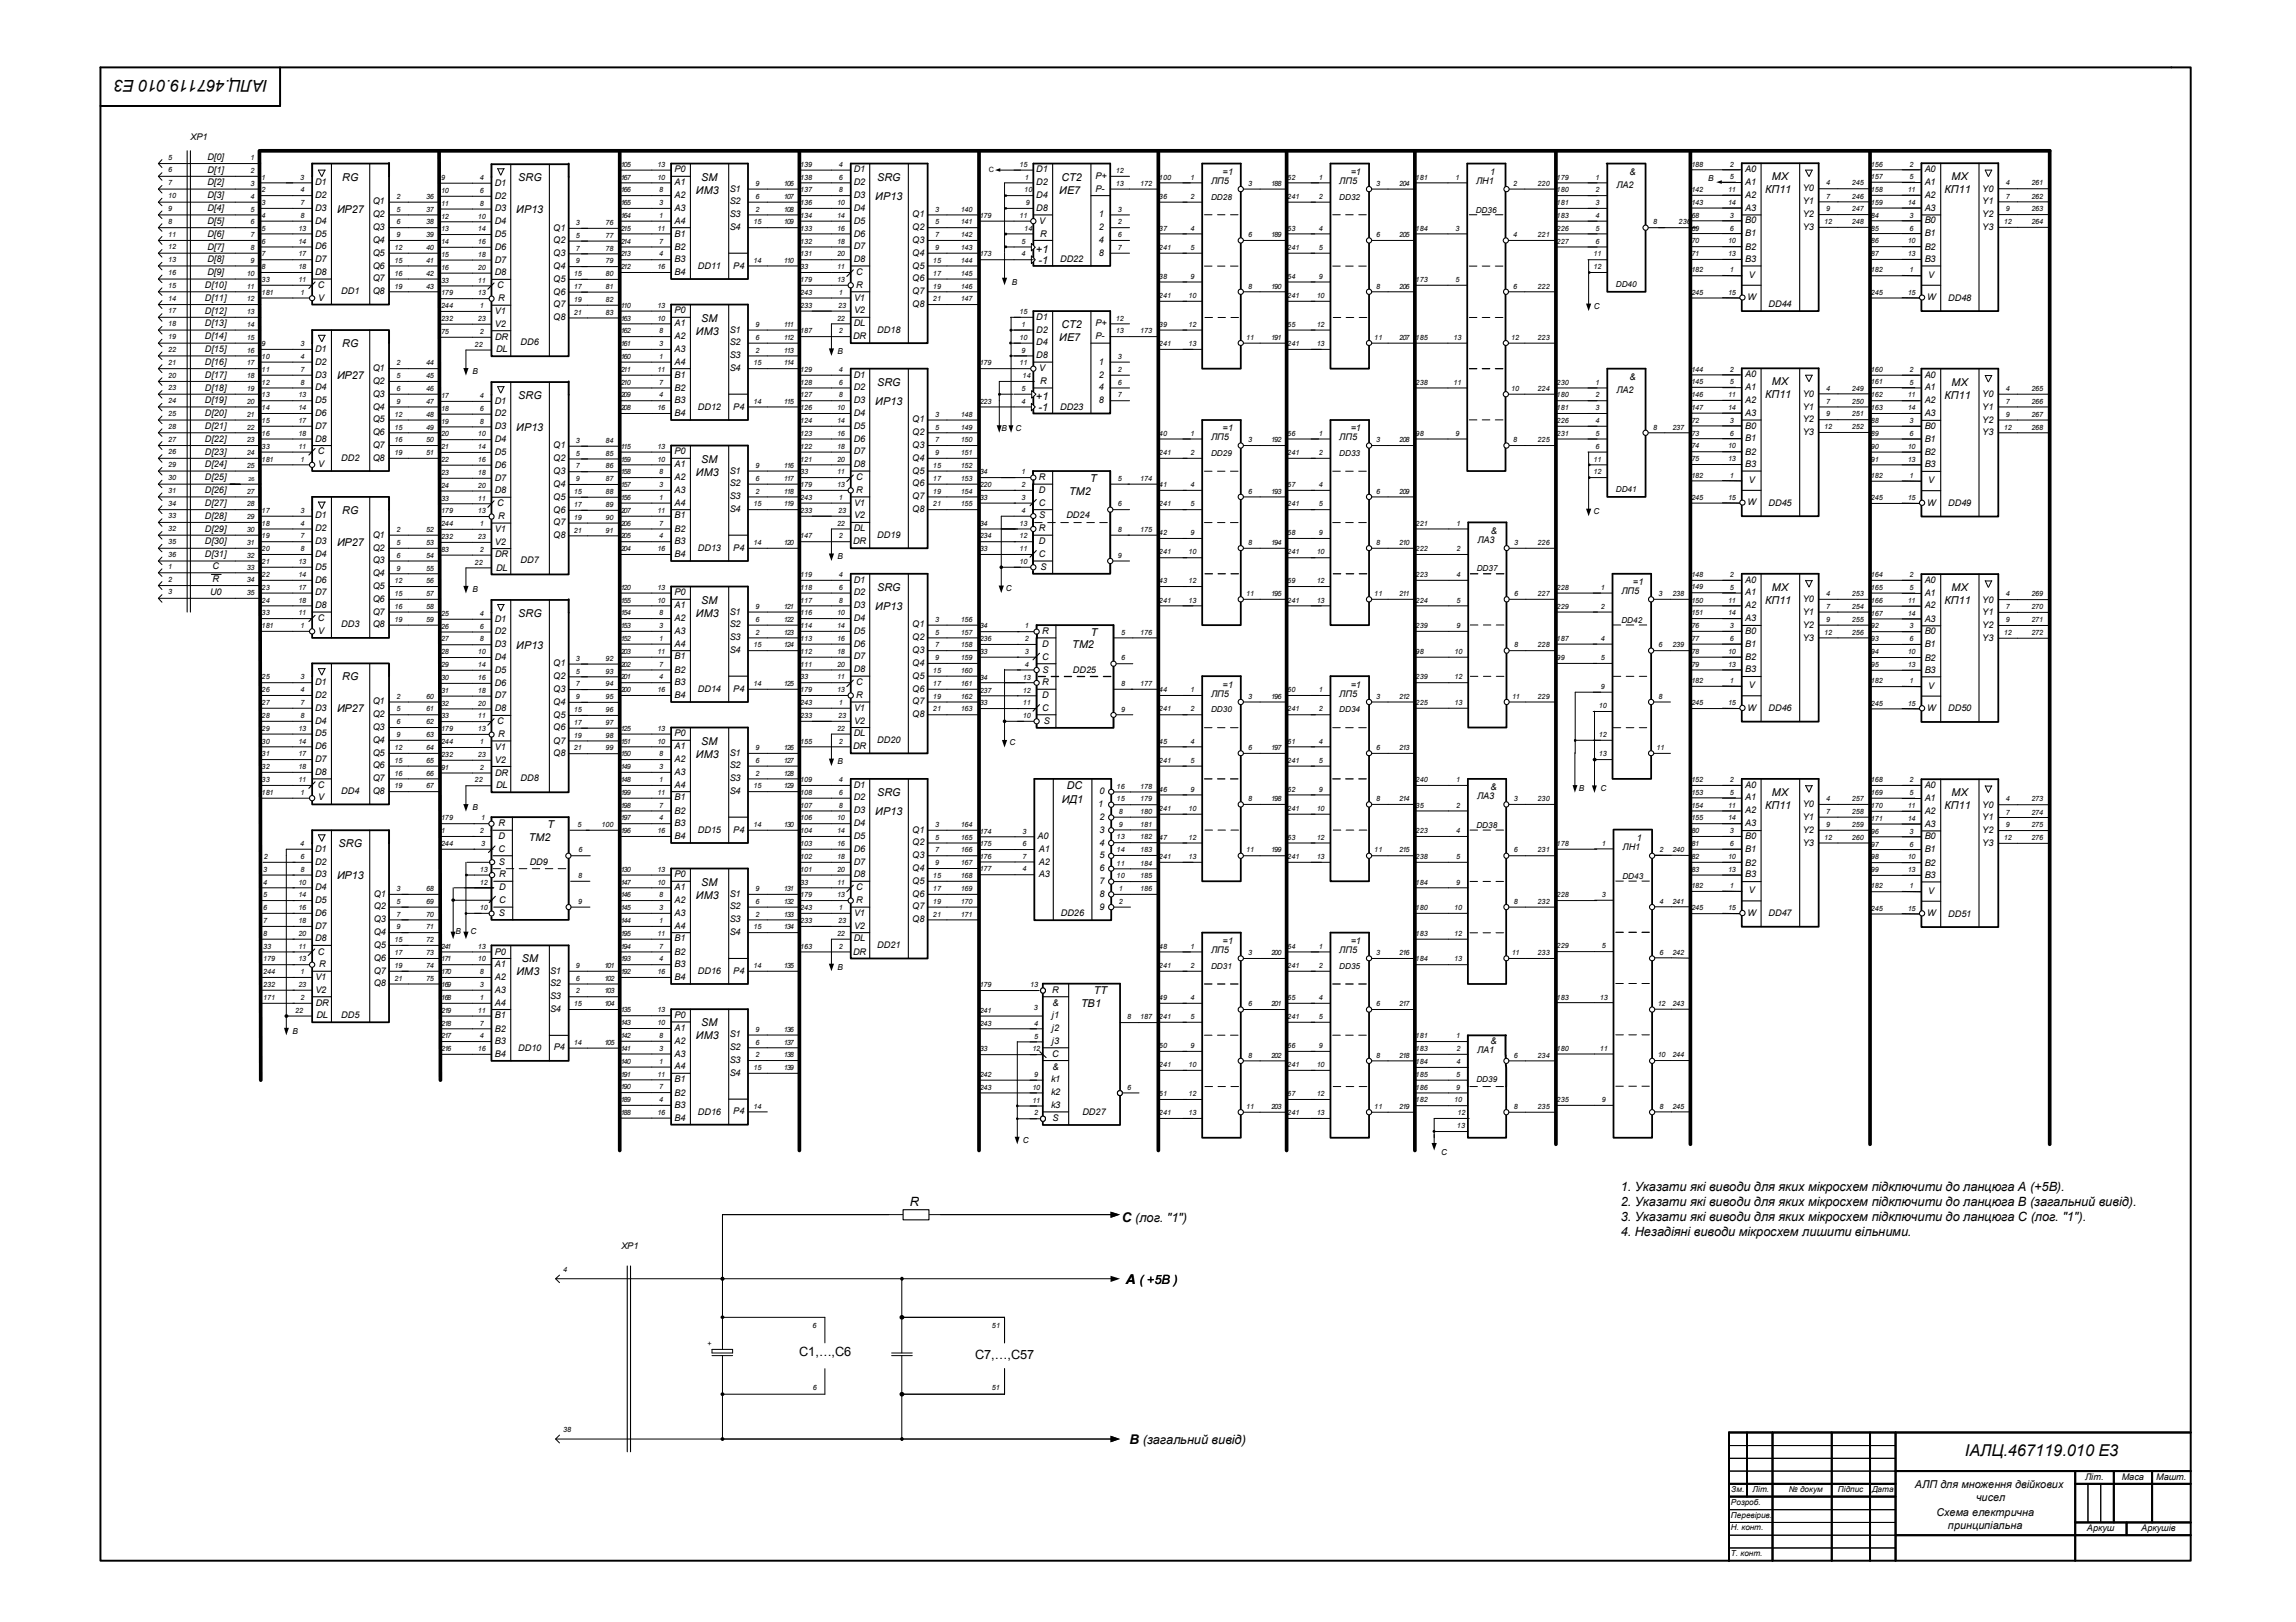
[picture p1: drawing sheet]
<svg xmlns="http://www.w3.org/2000/svg" width="297mm" height="210mm" viewBox="0 0 297 210" stroke-linecap="round" stroke-linejoin="round" font-family="sans-serif">
<defs><g id="words">
<g font-size="2.1">
<text x="34.7" y="10.4" transform="rotate(180 34.7 10.4)">ІАЛЦ.467119.010 Е3</text>
<text x="254.2" y="188.4">ІАЛЦ.467119.010 Е3</text>
</g>
<g font-size="1.7">
<text x="209.7" y="154.1">1. Указати які виводи для яких мікросхем підключити до ланцюга А (+5В).</text>
<text x="117.7" y="156.1">R</text>
<text x="145.1" y="158.2">C (лог. &quot;1&quot;)</text>
<text x="209.7" y="156.1">2. Указати які виводи для яких мікросхем підключити до ланцюга В (загальний вивід).</text>
<text x="209.7" y="158">3. Указати які виводи для яких мікросхем підключити до ланцюга С (лог. &quot;1&quot;).</text>
<text x="209.7" y="160">4. Незадіяні виводи мікросхем лишити вільними.</text>
<text x="145.7" y="166.2">А ( +5В )</text>
<text x="103.4" y="175.5">C1,…,C6</text>
<text x="126.2" y="175.9">C7,…,C57</text>
<text x="146.1" y="186.9">В (загальний вивід)</text>
</g>
<g font-size="1.4">
<text x="44.3" y="23.4">RG</text>
<text x="67.1" y="23.4">SRG</text>
<text x="90.7" y="23.4">SM</text>
<text x="113.5" y="23.4">SRG</text>
<text x="137.3" y="23.4">СТ2</text>
<text x="229.2" y="23.3">MX</text>
<text x="252.5" y="23.3">MX</text>
<text x="43.6" y="27.5">ИР27</text>
<text x="66.8" y="27.6">ИР13</text>
<text x="90" y="25.1">ИМ3</text>
<text x="113.2" y="25.8">ИР13</text>
<text x="137" y="25.1">ИЕ7</text>
<text x="228.3" y="25">КП11</text>
<text x="251.6" y="25">КП11</text>
<text x="134" y="32.7">+1</text>
<text x="134.4" y="34.1">-1</text>
<text x="90.7" y="41.6">SM</text>
<text x="44.3" y="44.9">RG</text>
<text x="90" y="43.3">ИМ3</text>
<text x="137" y="44.2">ИЕ7</text>
<text x="137.3" y="42.4">СТ2</text>
<text x="43.6" y="49.1">ИР27</text>
<text x="67.1" y="51.6">SRG</text>
<text x="113.2" y="52.4">ИР13</text>
<text x="113.5" y="49.9">SRG</text>
<text x="134" y="51.8">+1</text>
<text x="134.4" y="53.2">-1</text>
<text x="228.3" y="51.6">КП11</text>
<text x="229.2" y="49.9">MX</text>
<text x="251.6" y="51.6">КП11</text>
<text x="252.5" y="49.9">MX</text>
<text x="66.8" y="55.8">ИР13</text>
<text x="90.7" y="59.9">SM</text>
<text x="90" y="61.6">ИМ3</text>
<text x="138.3" y="64">ТМ2</text>
<text x="141.1" y="62.4">Т</text>
<text x="43.6" y="70.7">ИР27</text>
<text x="44.3" y="66.5">RG</text>
<text x="113.5" y="76.5">SRG</text>
<text x="229.2" y="76.5">MX</text>
<text x="252.5" y="76.5">MX</text>
<text x="66.8" y="84">ИР13</text>
<text x="67.1" y="79.8">SRG</text>
<text x="90" y="79.8">ИМ3</text>
<text x="90.7" y="78.1">SM</text>
<text x="113.2" y="78.9">ИР13</text>
<text x="138.7" y="83.9">ТМ2</text>
<text x="141.1" y="82.3">Т</text>
<text x="228.3" y="78.1">КП11</text>
<text x="251.6" y="78.2">КП11</text>
<text x="44.3" y="88.1">RG</text>
<text x="43.6" y="92.2">ИР27</text>
<text x="90" y="98">ИМ3</text>
<text x="90.7" y="96.4">SM</text>
<text x="70.8" y="107.1">Т</text>
<text x="113.2" y="105.5">ИР13</text>
<text x="113.5" y="103">SRG</text>
<text x="137.4" y="103.9">ИД1</text>
<text x="138" y="102.2">DC</text>
<text x="228.3" y="104.7">КП11</text>
<text x="229.2" y="103">MX</text>
<text x="251.6" y="104.7">КП11</text>
<text x="252.5" y="103">MX</text>
<text x="43.6" y="113.7">ИР13</text>
<text x="43.8" y="109.6">SRG</text>
<text x="68.4" y="108.8">ТМ2</text>
<text x="90" y="116.3">ИМ3</text>
<text x="90.7" y="114.6">SM</text>
<text x="67.5" y="124.5">SM</text>
<text x="66.8" y="126.2">ИМ3</text>
<text x="139.9" y="130.3">ТВ1</text>
<text x="141.5" y="128.7">TT</text>
<text x="90" y="134.5">ИМ3</text>
<text x="90.7" y="132.8">SM</text>
<text x="247.7" y="192.6">АЛП для множення двійкових</text>
<text x="250.5" y="196.2">Схема електрична</text>
<text x="252" y="197.9">принципіальна</text>
<text x="255.6" y="194.3">чисел</text>
</g>
<g font-size="1.2">
<text x="24.6" y="18.2">XP1</text>
<text x="26.8" y="20.7">D[0]</text>
<text x="26.8" y="22.4">D[1]</text>
<text x="40.8" y="24">D1</text>
<text x="87.2" y="22.3">P0</text>
<text x="87.2" y="24">A1</text>
<text x="110.4" y="22.3">D1</text>
<text x="110.4" y="24">D2</text>
<text x="134.1" y="22.3">D1</text>
<text x="134.1" y="24">D2</text>
<text x="141.7" y="23.2">P+</text>
<text x="156.7" y="23.8">ЛП5</text>
<text x="158.2" y="22.6">=1</text>
<text x="173.3" y="23.8">ЛП5</text>
<text x="174.7" y="22.6">=1</text>
<text x="191" y="23.8">ЛH1</text>
<text x="192.8" y="22.6">1</text>
<text x="210.8" y="22.6">&amp;</text>
<text x="225.8" y="22.3">A0</text>
<text x="225.8" y="23.9">A1</text>
<text x="249" y="22.3">A0</text>
<text x="249" y="23.9">A1</text>
<text x="26.8" y="24">D[2]</text>
<text x="26.8" y="27.3">D[4]</text>
<text x="26.8" y="29">D[5]</text>
<text x="26.8" y="25.7">D[3]</text>
<text x="40.8" y="25.7">D2</text>
<text x="40.8" y="27.3">D3</text>
<text x="40.8" y="29">D4</text>
<text x="48.2" y="28.1">Q2</text>
<text x="48.2" y="29.8">Q3</text>
<text x="48.2" y="26.5">Q1</text>
<text x="64" y="24">D1</text>
<text x="64" y="25.7">D2</text>
<text x="64" y="27.3">D3</text>
<text x="64" y="29">D4</text>
<text x="71.6" y="29.8">Q1</text>
<text x="87.2" y="25.7">A2</text>
<text x="87.2" y="27.3">A3</text>
<text x="87.2" y="29">A4</text>
<text x="94.4" y="26.5">S2</text>
<text x="94.4" y="24.8">S1</text>
<text x="94.4" y="28.1">S3</text>
<text x="94.4" y="29.8">S4</text>
<text x="110.4" y="25.7">D3</text>
<text x="110.4" y="27.3">D4</text>
<text x="110.4" y="29">D5</text>
<text x="118" y="28.1">Q1</text>
<text x="118" y="29.8">Q2</text>
<text x="134.1" y="25.7">D4</text>
<text x="134.1" y="27.3">D8</text>
<text x="134.4" y="29">V</text>
<text x="141.7" y="24.8">P-</text>
<text x="142.2" y="28.1">1</text>
<text x="142.2" y="29.8">2</text>
<text x="209.1" y="24.3">ЛА2</text>
<text x="225.8" y="25.6">A2</text>
<text x="225.8" y="27.3">A3</text>
<text x="225.8" y="28.9">B0</text>
<text x="233.3" y="24.8">Y0</text>
<text x="233.3" y="28.1">Y2</text>
<text x="233.3" y="29.7">Y3</text>
<text x="233.3" y="26.4">Y1</text>
<text x="249" y="25.6">A2</text>
<text x="249" y="27.3">A3</text>
<text x="249" y="28.9">B0</text>
<text x="256.5" y="24.8">Y0</text>
<text x="256.5" y="28.1">Y2</text>
<text x="256.5" y="29.8">Y3</text>
<text x="256.5" y="26.5">Y1</text>
<text x="26.8" y="30.6">D[6]</text>
<text x="26.8" y="32.3">D[7]</text>
<text x="26.8" y="34">D[8]</text>
<text x="26.8" y="35.6">D[9]</text>
<text x="40.8" y="32.3">D6</text>
<text x="40.8" y="30.6">D5</text>
<text x="40.8" y="33.9">D7</text>
<text x="40.8" y="35.6">D8</text>
<text x="48.2" y="34.8">Q6</text>
<text x="48.2" y="31.5">Q4</text>
<text x="48.2" y="33.1">Q5</text>
<text x="64" y="32.3">D6</text>
<text x="64" y="30.7">D5</text>
<text x="64" y="34">D7</text>
<text x="64" y="35.6">D8</text>
<text x="71.6" y="33.1">Q3</text>
<text x="71.6" y="34.8">Q4</text>
<text x="71.6" y="31.5">Q2</text>
<text x="87.2" y="32.4">B2</text>
<text x="87.2" y="33.9">B3</text>
<text x="87.2" y="30.6">B1</text>
<text x="87.2" y="35.6">B4</text>
<text x="90.3" y="34.8">DD11</text>
<text x="94.9" y="34.8">P4</text>
<text x="110.4" y="30.6">D6</text>
<text x="110.4" y="32.3">D7</text>
<text x="110.4" y="33.9">D8</text>
<text x="110.8" y="35.6">C</text>
<text x="118" y="34.8">Q5</text>
<text x="118" y="31.5">Q3</text>
<text x="118" y="33.1">Q4</text>
<text x="134.6" y="30.6">R</text>
<text x="137.2" y="33.9">DD22</text>
<text x="142.2" y="31.5">4</text>
<text x="142.2" y="33.1">8</text>
<text x="225.8" y="32.3">B2</text>
<text x="225.8" y="33.9">B3</text>
<text x="225.8" y="30.6">B1</text>
<text x="226.3" y="35.9">V</text>
<text x="249" y="32.3">B2</text>
<text x="249" y="33.9">B3</text>
<text x="249" y="30.6">B1</text>
<text x="249.5" y="35.9">V</text>
<text x="26.5" y="40.6">D[12]</text>
<text x="26.5" y="37.3">D[10]</text>
<text x="26.5" y="38.9">D[11]</text>
<text x="41.1" y="37.3">C</text>
<text x="41.1" y="38.9">V</text>
<text x="44.2" y="38.1">DD1</text>
<text x="48.2" y="38.1">Q8</text>
<text x="48.2" y="36.4">Q7</text>
<text x="64" y="40.6">V1</text>
<text x="64.3" y="37.3">C</text>
<text x="64.5" y="39">R</text>
<text x="71.6" y="39.8">Q7</text>
<text x="71.6" y="36.5">Q5</text>
<text x="71.6" y="38.1">Q6</text>
<text x="71.6" y="41.4">Q8</text>
<text x="87.2" y="40.6">P0</text>
<text x="110.5" y="40.6">V2</text>
<text x="110.5" y="38.9">V1</text>
<text x="110.8" y="37.3">R</text>
<text x="118" y="38.1">Q7</text>
<text x="118" y="36.4">Q6</text>
<text x="118" y="39.8">Q8</text>
<text x="134.1" y="41.4">D1</text>
<text x="226.1" y="38.9">W</text>
<text x="228.8" y="39.8">DD44</text>
<text x="249.3" y="38.9">W</text>
<text x="252" y="38.9">DD48</text>
<text x="26.5" y="43.9">D[14]</text>
<text x="26.5" y="47.2">D[16]</text>
<text x="26.5" y="42.2">D[13]</text>
<text x="26.5" y="45.6">D[15]</text>
<text x="40.8" y="45.6">D1</text>
<text x="40.8" y="47.2">D2</text>
<text x="64" y="42.3">V2</text>
<text x="64" y="43.9">DR</text>
<text x="64.2" y="45.6">DL</text>
<text x="67.3" y="44.7">DD6</text>
<text x="87.2" y="42.2">A1</text>
<text x="87.2" y="43.9">A2</text>
<text x="87.2" y="45.6">A3</text>
<text x="87.2" y="47.2">A4</text>
<text x="94.4" y="44.7">S2</text>
<text x="94.4" y="43.1">S1</text>
<text x="94.4" y="46.4">S3</text>
<text x="110.4" y="43.9">DR</text>
<text x="110.4" y="42.2">DL</text>
<text x="113.5" y="43.1">DD18</text>
<text x="134.1" y="43.1">D2</text>
<text x="134.1" y="44.7">D4</text>
<text x="134.1" y="46.4">D8</text>
<text x="141.7" y="42.2">P+</text>
<text x="141.7" y="43.9">P-</text>
<text x="142.2" y="47.2">1</text>
<text x="26.5" y="50.5">D[18]</text>
<text x="26.5" y="53.8">D[20]</text>
<text x="26.5" y="48.9">D[17]</text>
<text x="26.5" y="52.2">D[19]</text>
<text x="40.8" y="53.8">D6</text>
<text x="40.8" y="48.9">D3</text>
<text x="40.8" y="50.5">D4</text>
<text x="40.8" y="52.2">D5</text>
<text x="48.2" y="53">Q4</text>
<text x="48.2" y="49.7">Q2</text>
<text x="48.2" y="51.4">Q3</text>
<text x="48.2" y="48">Q1</text>
<text x="64" y="52.2">D1</text>
<text x="64" y="53.9">D2</text>
<text x="87.2" y="50.6">B2</text>
<text x="87.2" y="52.2">B3</text>
<text x="87.2" y="48.9">B1</text>
<text x="87.2" y="53.8">B4</text>
<text x="90.3" y="53">DD12</text>
<text x="94.4" y="48">S4</text>
<text x="94.9" y="53">P4</text>
<text x="110.4" y="48.9">D1</text>
<text x="110.4" y="50.5">D2</text>
<text x="110.4" y="52.2">D3</text>
<text x="110.4" y="53.8">D4</text>
<text x="134.4" y="48">V</text>
<text x="134.6" y="49.7">R</text>
<text x="137.2" y="53">DD23</text>
<text x="142.2" y="50.5">4</text>
<text x="142.2" y="52.2">8</text>
<text x="142.2" y="48.9">2</text>
<text x="209.1" y="50.8">ЛА2</text>
<text x="210.8" y="49.2">&amp;</text>
<text x="225.8" y="48.8">A0</text>
<text x="225.8" y="50.5">A1</text>
<text x="225.8" y="52.2">A2</text>
<text x="225.8" y="53.8">A3</text>
<text x="233.3" y="51.4">Y0</text>
<text x="233.3" y="53">Y1</text>
<text x="249" y="48.9">A0</text>
<text x="249" y="50.5">A1</text>
<text x="249" y="52.2">A2</text>
<text x="249" y="53.8">A3</text>
<text x="256.5" y="51.4">Y0</text>
<text x="256.5" y="53">Y1</text>
<text x="26.5" y="57.2">D[22]</text>
<text x="26.5" y="55.5">D[21]</text>
<text x="26.5" y="58.8">D[23]</text>
<text x="40.8" y="55.5">D7</text>
<text x="40.8" y="57.1">D8</text>
<text x="41.1" y="58.8">C</text>
<text x="44.2" y="59.6">DD2</text>
<text x="48.2" y="59.6">Q8</text>
<text x="48.2" y="56.3">Q6</text>
<text x="48.2" y="54.7">Q5</text>
<text x="48.2" y="58">Q7</text>
<text x="64" y="55.5">D3</text>
<text x="64" y="57.2">D4</text>
<text x="64" y="58.9">D5</text>
<text x="71.6" y="58">Q1</text>
<text x="71.6" y="59.7">Q2</text>
<text x="87.2" y="58.8">P0</text>
<text x="110.4" y="57.1">D6</text>
<text x="110.4" y="55.5">D5</text>
<text x="110.4" y="58.8">D7</text>
<text x="118" y="54.7">Q1</text>
<text x="118" y="58">Q3</text>
<text x="118" y="59.6">Q4</text>
<text x="118" y="56.3">Q2</text>
<text x="156.7" y="57">ЛП5</text>
<text x="158.2" y="55.8">=1</text>
<text x="173.3" y="57">ЛП5</text>
<text x="174.7" y="55.8">=1</text>
<text x="225.8" y="58.9">B2</text>
<text x="225.8" y="55.5">B0</text>
<text x="225.8" y="57.1">B1</text>
<text x="233.3" y="54.7">Y2</text>
<text x="233.3" y="56.3">Y3</text>
<text x="249" y="58.9">B2</text>
<text x="249" y="55.5">B0</text>
<text x="249" y="57.1">B1</text>
<text x="256.5" y="54.7">Y2</text>
<text x="256.5" y="56.3">Y3</text>
<text x="26.5" y="60.5">D[24]</text>
<text x="26.5" y="63.8">D[26]</text>
<text x="26.5" y="62.1">D[25]</text>
<text x="26.5" y="65.4">D[27]</text>
<text x="41.1" y="60.5">V</text>
<text x="64" y="60.5">D6</text>
<text x="64" y="62.2">D7</text>
<text x="64" y="63.8">D8</text>
<text x="64.3" y="65.5">C</text>
<text x="71.6" y="64.7">Q5</text>
<text x="71.6" y="61.4">Q3</text>
<text x="71.6" y="63">Q4</text>
<text x="87.2" y="60.5">A1</text>
<text x="87.2" y="62.1">A2</text>
<text x="87.2" y="63.8">A3</text>
<text x="87.2" y="65.4">A4</text>
<text x="94.4" y="62.9">S2</text>
<text x="94.4" y="61.3">S1</text>
<text x="94.4" y="64.6">S3</text>
<text x="110.4" y="60.5">D8</text>
<text x="110.5" y="65.4">V1</text>
<text x="110.8" y="62.1">C</text>
<text x="110.8" y="63.8">R</text>
<text x="118" y="64.6">Q7</text>
<text x="118" y="61.3">Q5</text>
<text x="118" y="62.9">Q6</text>
<text x="134.4" y="62.1">R</text>
<text x="134.4" y="63.8">D</text>
<text x="134.4" y="65.4">C</text>
<text x="225.8" y="60.4">B3</text>
<text x="226.1" y="65.4">W</text>
<text x="226.3" y="62.5">V</text>
<text x="228.8" y="65.4">DD45</text>
<text x="249" y="60.5">B3</text>
<text x="249.3" y="65.4">W</text>
<text x="249.5" y="62.5">V</text>
<text x="252" y="65.5">DD49</text>
<text x="26.5" y="70.4">D[30]</text>
<text x="26.5" y="67.1">D[28]</text>
<text x="26.5" y="68.8">D[29]</text>
<text x="40.8" y="67.1">D1</text>
<text x="40.8" y="68.7">D2</text>
<text x="40.8" y="70.4">D3</text>
<text x="48.2" y="71.2">Q2</text>
<text x="48.2" y="69.6">Q1</text>
<text x="64" y="70.5">V2</text>
<text x="64" y="68.8">V1</text>
<text x="64.5" y="67.2">R</text>
<text x="71.6" y="68">Q7</text>
<text x="71.6" y="66.3">Q6</text>
<text x="71.6" y="69.7">Q8</text>
<text x="87.2" y="68.9">B2</text>
<text x="87.2" y="70.4">B3</text>
<text x="87.2" y="67.1">B1</text>
<text x="90.3" y="71.3">DD13</text>
<text x="94.4" y="66.3">S4</text>
<text x="94.9" y="71.2">P4</text>
<text x="110.4" y="70.4">DR</text>
<text x="110.4" y="68.7">DL</text>
<text x="110.5" y="67.1">V2</text>
<text x="113.5" y="69.6">DD19</text>
<text x="118" y="66.3">Q8</text>
<text x="134.4" y="68.7">R</text>
<text x="134.4" y="70.4">D</text>
<text x="134.4" y="67.1">S</text>
<text x="138" y="67.1">DD24</text>
<text x="191.1" y="70.3">ЛА3</text>
<text x="192.9" y="69.1">&amp;</text>
<text x="26.5" y="72.1">D[31]</text>
<text x="27.2" y="77">U0</text>
<text x="27.5" y="73.6">C</text>
<text x="27.5" y="75.3">R</text>
<text x="40.8" y="75.4">D6</text>
<text x="40.8" y="72.1">D4</text>
<text x="40.8" y="73.7">D5</text>
<text x="40.8" y="77">D7</text>
<text x="48.2" y="77.9">Q6</text>
<text x="48.2" y="74.6">Q4</text>
<text x="48.2" y="76.2">Q5</text>
<text x="48.2" y="72.9">Q3</text>
<text x="64" y="72.1">DR</text>
<text x="64.2" y="73.8">DL</text>
<text x="67.3" y="72.9">DD7</text>
<text x="87.2" y="72.1">B4</text>
<text x="87.2" y="77">P0</text>
<text x="110.4" y="75.4">D1</text>
<text x="110.4" y="77">D2</text>
<text x="134.4" y="72.1">C</text>
<text x="134.6" y="73.7">S</text>
<text x="209.8" y="76.9">ЛП5</text>
<text x="211.2" y="75.7">=1</text>
<text x="225.8" y="75.4">A0</text>
<text x="225.8" y="77">A1</text>
<text x="233.3" y="77.9">Y0</text>
<text x="249" y="75.4">A0</text>
<text x="249" y="77.1">A1</text>
<text x="256.5" y="78">Y0</text>
<text x="40.8" y="78.7">D8</text>
<text x="41.1" y="80.4">C</text>
<text x="41.1" y="82">V</text>
<text x="44.2" y="81.2">DD3</text>
<text x="48.2" y="81.2">Q8</text>
<text x="48.2" y="79.5">Q7</text>
<text x="64" y="80.4">D1</text>
<text x="64" y="82.1">D2</text>
<text x="64" y="83.8">D3</text>
<text x="87.2" y="78.7">A1</text>
<text x="87.2" y="80.4">A2</text>
<text x="87.2" y="82">A3</text>
<text x="87.2" y="83.7">A4</text>
<text x="94.4" y="81.2">S2</text>
<text x="94.4" y="79.5">S1</text>
<text x="94.4" y="82.8">S3</text>
<text x="110.4" y="83.7">D6</text>
<text x="110.4" y="78.7">D3</text>
<text x="110.4" y="80.4">D4</text>
<text x="110.4" y="82">D5</text>
<text x="118" y="81.2">Q1</text>
<text x="118" y="82.8">Q2</text>
<text x="134.8" y="82">R</text>
<text x="134.8" y="83.7">D</text>
<text x="225.8" y="78.7">A2</text>
<text x="225.8" y="80.4">A3</text>
<text x="225.8" y="82">B0</text>
<text x="225.8" y="83.7">B1</text>
<text x="233.3" y="81.2">Y2</text>
<text x="233.3" y="82.9">Y3</text>
<text x="233.3" y="79.6">Y1</text>
<text x="249" y="78.7">A2</text>
<text x="249" y="80.4">A3</text>
<text x="249" y="82.1">B0</text>
<text x="249" y="83.7">B1</text>
<text x="256.5" y="81.3">Y2</text>
<text x="256.5" y="82.9">Y3</text>
<text x="256.5" y="79.6">Y1</text>
<text x="40.8" y="88.7">D1</text>
<text x="64" y="88.7">D6</text>
<text x="64" y="85.4">D4</text>
<text x="64" y="87.1">D5</text>
<text x="71.6" y="86.2">Q1</text>
<text x="71.6" y="89.6">Q3</text>
<text x="71.6" y="87.9">Q2</text>
<text x="87.2" y="87.1">B2</text>
<text x="87.2" y="88.7">B3</text>
<text x="87.2" y="85.3">B1</text>
<text x="90.3" y="89.5">DD14</text>
<text x="94.4" y="84.5">S4</text>
<text x="94.9" y="89.5">P4</text>
<text x="110.4" y="85.3">D7</text>
<text x="110.4" y="87">D8</text>
<text x="110.8" y="88.7">C</text>
<text x="118" y="87.8">Q5</text>
<text x="118" y="89.5">Q6</text>
<text x="118" y="84.5">Q3</text>
<text x="118" y="86.2">Q4</text>
<text x="134.8" y="85.4">C</text>
<text x="134.8" y="88.7">R</text>
<text x="134.9" y="87">S</text>
<text x="138.8" y="87">DD25</text>
<text x="158.2" y="89">=1</text>
<text x="174.7" y="89">=1</text>
<text x="225.8" y="85.5">B2</text>
<text x="225.8" y="87">B3</text>
<text x="226.3" y="89.1">V</text>
<text x="249" y="85.5">B2</text>
<text x="249" y="87">B3</text>
<text x="249.5" y="89.1">V</text>
<text x="40.8" y="90.3">D2</text>
<text x="40.8" y="92">D3</text>
<text x="40.8" y="93.6">D4</text>
<text x="40.8" y="95.3">D5</text>
<text x="48.2" y="92.8">Q2</text>
<text x="48.2" y="94.5">Q3</text>
<text x="48.2" y="91.1">Q1</text>
<text x="64" y="90.4">D7</text>
<text x="64" y="92.1">D8</text>
<text x="64.3" y="93.7">C</text>
<text x="64.5" y="95.4">R</text>
<text x="71.6" y="92.9">Q5</text>
<text x="71.6" y="94.5">Q6</text>
<text x="71.6" y="91.2">Q4</text>
<text x="87.2" y="90.3">B4</text>
<text x="87.2" y="95.3">P0</text>
<text x="110.4" y="95.3">DL</text>
<text x="110.5" y="93.6">V2</text>
<text x="110.5" y="92">V1</text>
<text x="110.8" y="90.3">R</text>
<text x="118" y="91.1">Q7</text>
<text x="118" y="92.8">Q8</text>
<text x="134.8" y="90.3">D</text>
<text x="134.8" y="92">C</text>
<text x="135" y="93.7">S</text>
<text x="156.7" y="90.2">ЛП5</text>
<text x="173.3" y="90.2">ЛП5</text>
<text x="226.1" y="92">W</text>
<text x="228.8" y="92">DD46</text>
<text x="249.3" y="92">W</text>
<text x="252" y="92.1">DD50</text>
<text x="40.8" y="97">D6</text>
<text x="40.8" y="98.6">D7</text>
<text x="40.8" y="100.3">D8</text>
<text x="41.1" y="101.9">C</text>
<text x="48.2" y="99.4">Q6</text>
<text x="48.2" y="96.1">Q4</text>
<text x="48.2" y="97.8">Q5</text>
<text x="48.2" y="101.1">Q7</text>
<text x="64" y="98.7">V2</text>
<text x="64" y="97">V1</text>
<text x="64" y="100.4">DR</text>
<text x="67.3" y="101.1">DD8</text>
<text x="71.6" y="96.2">Q7</text>
<text x="71.6" y="97.9">Q8</text>
<text x="87.2" y="97">A1</text>
<text x="87.2" y="98.6">A2</text>
<text x="87.2" y="100.3">A3</text>
<text x="87.2" y="101.9">A4</text>
<text x="94.4" y="99.4">S2</text>
<text x="94.4" y="97.8">S1</text>
<text x="94.4" y="101.1">S3</text>
<text x="110.4" y="97">DR</text>
<text x="110.4" y="101.9">D1</text>
<text x="113.5" y="96.1">DD20</text>
<text x="225.8" y="101.9">A0</text>
<text x="249" y="102">A0</text>
<text x="41.1" y="103.6">V</text>
<text x="44.2" y="102.8">DD4</text>
<text x="48.2" y="102.8">Q8</text>
<text x="64.2" y="102">DL</text>
<text x="64.5" y="106.9">R</text>
<text x="87.2" y="105.4">B2</text>
<text x="87.2" y="106.9">B3</text>
<text x="87.2" y="103.6">B1</text>
<text x="90.3" y="107.8">DD15</text>
<text x="94.4" y="102.8">S4</text>
<text x="94.9" y="107.7">P4</text>
<text x="110.4" y="103.6">D2</text>
<text x="110.4" y="105.2">D3</text>
<text x="110.4" y="106.9">D4</text>
<text x="118" y="107.7">Q1</text>
<text x="142.1" y="104.4">1</text>
<text x="142.2" y="106.1">2</text>
<text x="142.2" y="107.8">3</text>
<text x="142.2" y="102.8">0</text>
<text x="191.1" y="103.4">ЛА3</text>
<text x="192.8" y="102.3">&amp;</text>
<text x="225.8" y="103.6">A1</text>
<text x="225.8" y="105.2">A2</text>
<text x="225.8" y="106.9">A3</text>
<text x="233.3" y="104.5">Y0</text>
<text x="233.3" y="107.8">Y2</text>
<text x="233.3" y="106.1">Y1</text>
<text x="249" y="103.6">A1</text>
<text x="249" y="105.3">A2</text>
<text x="249" y="107">A3</text>
<text x="256.5" y="104.5">Y0</text>
<text x="256.5" y="107.8">Y2</text>
<text x="256.5" y="106.2">Y1</text>
<text x="40.8" y="110.2">D1</text>
<text x="40.8" y="111.9">D2</text>
<text x="40.8" y="113.5">D3</text>
<text x="64.5" y="108.6">D</text>
<text x="64.5" y="110.2">C</text>
<text x="64.6" y="111.9">S</text>
<text x="64.6" y="113.5">R</text>
<text x="68.5" y="111.9">DD9</text>
<text x="87.2" y="108.6">B4</text>
<text x="87.2" y="113.5">P0</text>
<text x="110.4" y="110.2">D6</text>
<text x="110.4" y="108.6">D5</text>
<text x="110.4" y="111.9">D7</text>
<text x="110.4" y="113.5">D8</text>
<text x="118" y="111.1">Q3</text>
<text x="118" y="112.7">Q4</text>
<text x="118" y="109.4">Q2</text>
<text x="134.2" y="108.5">A0</text>
<text x="134.4" y="110.2">A1</text>
<text x="134.4" y="111.9">A2</text>
<text x="134.4" y="113.5">A3</text>
<text x="142.2" y="109.4">4</text>
<text x="142.2" y="111.1">5</text>
<text x="142.2" y="112.7">6</text>
<text x="209.9" y="110">ЛH1</text>
<text x="211.7" y="108.8">1</text>
<text x="225.8" y="112">B2</text>
<text x="225.8" y="113.5">B3</text>
<text x="225.8" y="108.6">B0</text>
<text x="225.8" y="110.2">B1</text>
<text x="233.3" y="109.4">Y3</text>
<text x="249" y="112.1">B2</text>
<text x="249" y="113.6">B3</text>
<text x="249" y="108.6">B0</text>
<text x="249" y="110.3">B1</text>
<text x="256.5" y="109.5">Y3</text>
<text x="40.8" y="118.5">D6</text>
<text x="40.8" y="115.2">D4</text>
<text x="40.8" y="116.9">D5</text>
<text x="48.4" y="116">Q1</text>
<text x="48.4" y="119.4">Q3</text>
<text x="48.4" y="117.7">Q2</text>
<text x="64.6" y="118.5">S</text>
<text x="64.6" y="115.2">D</text>
<text x="64.6" y="116.9">C</text>
<text x="87.2" y="115.2">A1</text>
<text x="87.2" y="116.9">A2</text>
<text x="87.2" y="118.5">A3</text>
<text x="94.4" y="117.7">S2</text>
<text x="94.4" y="116">S1</text>
<text x="94.4" y="119.4">S3</text>
<text x="110.5" y="118.5">V1</text>
<text x="110.8" y="115.2">C</text>
<text x="110.8" y="116.9">R</text>
<text x="118" y="117.7">Q7</text>
<text x="118" y="114.4">Q5</text>
<text x="118" y="116">Q6</text>
<text x="118" y="119.4">Q8</text>
<text x="137.2" y="118.5">DD26</text>
<text x="142.2" y="114.4">7</text>
<text x="142.2" y="116.1">8</text>
<text x="142.2" y="117.7">9</text>
<text x="226.1" y="118.5">W</text>
<text x="226.3" y="115.6">V</text>
<text x="228.8" y="118.6">DD47</text>
<text x="249.3" y="118.6">W</text>
<text x="249.5" y="115.7">V</text>
<text x="252" y="118.6">DD51</text>
<text x="40.8" y="120.2">D7</text>
<text x="40.8" y="121.8">D8</text>
<text x="41.1" y="123.5">C</text>
<text x="41.3" y="125.2">R</text>
<text x="48.4" y="126">Q7</text>
<text x="48.4" y="122.7">Q5</text>
<text x="48.4" y="124.3">Q6</text>
<text x="48.4" y="121">Q4</text>
<text x="64" y="123.5">P0</text>
<text x="64" y="125.2">A1</text>
<text x="71.2" y="126">S1</text>
<text x="87.2" y="123.6">B2</text>
<text x="87.2" y="125.2">B3</text>
<text x="87.2" y="120.2">A4</text>
<text x="87.2" y="121.8">B1</text>
<text x="94.4" y="121">S4</text>
<text x="94.9" y="126">P4</text>
<text x="110.4" y="123.5">DR</text>
<text x="110.4" y="121.8">DL</text>
<text x="110.5" y="120.2">V2</text>
<text x="113.5" y="122.7">DD21</text>
<text x="156.7" y="123.4">ЛП5</text>
<text x="158.2" y="122.2">=1</text>
<text x="173.3" y="123.4">ЛП5</text>
<text x="174.7" y="122.2">=1</text>
<text x="40.8" y="128.5">V2</text>
<text x="40.8" y="126.8">V1</text>
<text x="40.8" y="130.1">DR</text>
<text x="40.9" y="131.8">DL</text>
<text x="44.2" y="131.8">DD5</text>
<text x="48.4" y="127.6">Q8</text>
<text x="64" y="126.8">A2</text>
<text x="64" y="128.5">A3</text>
<text x="64" y="130.1">A4</text>
<text x="64" y="131.8">B1</text>
<text x="71.2" y="127.6">S2</text>
<text x="71.2" y="129.3">S3</text>
<text x="71.2" y="131">S4</text>
<text x="87.2" y="126.8">B4</text>
<text x="87.2" y="131.7">P0</text>
<text x="90.3" y="126">DD16</text>
<text x="136.1" y="131.8">j1</text>
<text x="136.1" y="128.5">R</text>
<text x="136.2" y="130.1">&amp;</text>
<text x="64" y="133.6">B2</text>
<text x="64" y="135.1">B3</text>
<text x="64" y="136.8">B4</text>
<text x="67.1" y="136">DD10</text>
<text x="71.7" y="135.9">P4</text>
<text x="87.2" y="133.4">A1</text>
<text x="87.2" y="135.1">A2</text>
<text x="87.2" y="136.7">A3</text>
<text x="94.4" y="135.9">S2</text>
<text x="94.4" y="134.2">S1</text>
<text x="94.4" y="137.6">S3</text>
<text x="136.1" y="133.4">j2</text>
<text x="136.1" y="135.1">j3</text>
<text x="136.1" y="136.7">C</text>
<text x="191.1" y="136.3">ЛА1</text>
<text x="192.8" y="135.1">&amp;</text>
<text x="87.2" y="141.9">B2</text>
<text x="87.2" y="143.4">B3</text>
<text x="87.2" y="138.4">A4</text>
<text x="87.2" y="140">B1</text>
<text x="94.4" y="139.2">S4</text>
<text x="136" y="140.1">k1</text>
<text x="136" y="141.7">k2</text>
<text x="136" y="143.4">k3</text>
<text x="136.2" y="138.4">&amp;</text>
<text x="87.2" y="145">B4</text>
<text x="90.3" y="144.2">DD16</text>
<text x="94.9" y="144.2">P4</text>
<text x="136.2" y="145">S</text>
<text x="140" y="144.3">DD27</text>
<text x="80.4" y="161.7">XP1</text>
<text x="269.7" y="191.5">Літ.</text>
<text x="274.5" y="191.5">Маса</text>
<text x="278.9" y="191.5">Машт.</text>
<text x="270" y="198.2">Аркуш</text>
<text x="277" y="198.2">Аркушів</text>
</g>
<g font-size="1.1">
<text x="221" y="23.4">B</text>
<text x="156.7" y="25.9">DD28</text>
<text x="173.3" y="25.9">DD32</text>
<text x="190.9" y="27.5">DD36</text>
<text x="130.9" y="36.8">B</text>
<text x="206.2" y="40">C</text>
<text x="209" y="37.1">DD40</text>
<text x="108.4" y="45.8">B</text>
<text x="61.1" y="48.4">B</text>
<text x="129.6" y="55.8">B</text>
<text x="131.4" y="55.8">C</text>
<text x="156.7" y="59.1">DD29</text>
<text x="173.3" y="59.1">DD33</text>
<text x="209" y="63.7">DD41</text>
<text x="206.2" y="66.5">C</text>
<text x="61.1" y="76.6">B</text>
<text x="108.4" y="72.4">B</text>
<text x="130.1" y="76.5">C</text>
<text x="191" y="74">DD37</text>
<text x="209.8" y="80.6">DD42</text>
<text x="156.7" y="92.2">DD30</text>
<text x="173.3" y="92.2">DD34</text>
<text x="108.4" y="98.9">B</text>
<text x="130.6" y="96.4">C</text>
<text x="61.1" y="104.8">B</text>
<text x="191" y="107.1">DD38</text>
<text x="204.3" y="102.3">B</text>
<text x="207" y="102.3">C</text>
<text x="209.9" y="113.7">DD43</text>
<text x="58.9" y="120.9">B</text>
<text x="60.9" y="120.9">C</text>
<text x="108.4" y="125.5">B</text>
<text x="156.7" y="125.4">DD31</text>
<text x="173.3" y="125.4">DD35</text>
<text x="37.8" y="133.8">B</text>
<text x="191" y="140">DD39</text>
<text x="132.3" y="147.9">C</text>
<text x="186.4" y="149.5">C</text>
<text x="223.9" y="194.7">Розроб.</text>
<text x="223.9" y="196.4">Перевірив.</text>
<text x="224" y="193.1">Зм.</text>
<text x="226.7" y="193.1">Літ.</text>
<text x="231.4" y="193.1">№ докум</text>
<text x="237.8" y="193.1">Підпис</text>
<text x="242.2" y="193.1">Дата</text>
<text x="223.9" y="198">Н. конт.</text>
<text x="223.9" y="201.4">Т. конт.</text>
</g>
<g font-size=".9">
<text x="21.8" y="20.7">5</text>
<text x="21.8" y="22.3">6</text>
<text x="21.8" y="24">7</text>
<text x="32.4" y="20.7">1</text>
<text x="32.4" y="22.4">2</text>
<text x="33.8" y="23.2">1</text>
<text x="38.8" y="23.2">3</text>
<text x="57.1" y="23.3">9</text>
<text x="62.1" y="23.3">4</text>
<text x="80.3" y="21.6">105</text>
<text x="80.3" y="23.2">167</text>
<text x="85" y="23.2">10</text>
<text x="85" y="21.6">13</text>
<text x="103.5" y="21.6">139</text>
<text x="103.5" y="23.2">138</text>
<text x="108.5" y="23.2">6</text>
<text x="108.5" y="21.6">4</text>
<text x="127.9" y="22.3">C</text>
<text x="131.9" y="21.6">15</text>
<text x="132.6" y="23.2">1</text>
<text x="144.4" y="22.4">12</text>
<text x="149.9" y="23.2">100</text>
<text x="154" y="23.2">1</text>
<text x="166.5" y="23.2">52</text>
<text x="170.6" y="23.2">1</text>
<text x="183.1" y="23.2">181</text>
<text x="188.3" y="23.2">1</text>
<text x="201.4" y="23.2">179</text>
<text x="206.4" y="23.2">1</text>
<text x="218.8" y="21.5">188</text>
<text x="223.8" y="23.2">5</text>
<text x="223.8" y="21.5">2</text>
<text x="242" y="21.5">156</text>
<text x="242" y="23.2">157</text>
<text x="247.1" y="23.2">5</text>
<text x="247.1" y="21.5">2</text>
<text x="21.8" y="25.6">10</text>
<text x="21.8" y="27.3">9</text>
<text x="21.8" y="29">8</text>
<text x="32.4" y="24">3</text>
<text x="32.4" y="27.4">5</text>
<text x="32.4" y="25.7">4</text>
<text x="32.4" y="29">6</text>
<text x="33.8" y="24.9">2</text>
<text x="33.8" y="26.5">3</text>
<text x="33.8" y="28.2">4</text>
<text x="33.8" y="29.9">5</text>
<text x="38.6" y="29.9">13</text>
<text x="38.9" y="24.9">4</text>
<text x="38.9" y="26.5">7</text>
<text x="38.9" y="28.2">8</text>
<text x="51.3" y="25.7">2</text>
<text x="51.3" y="27.4">5</text>
<text x="51.3" y="29">6</text>
<text x="55.1" y="25.7">36</text>
<text x="55.1" y="27.4">37</text>
<text x="55.1" y="29">38</text>
<text x="57.1" y="25">10</text>
<text x="57.1" y="26.6">11</text>
<text x="57.1" y="28.3">12</text>
<text x="57.1" y="29.9">13</text>
<text x="61.8" y="28.3">10</text>
<text x="61.8" y="29.9">14</text>
<text x="62.1" y="25">6</text>
<text x="62.1" y="26.6">8</text>
<text x="74.5" y="29.1">3</text>
<text x="78.4" y="29.1">76</text>
<text x="80.3" y="29.9">215</text>
<text x="80.3" y="24.9">166</text>
<text x="80.3" y="26.5">165</text>
<text x="80.3" y="28.2">164</text>
<text x="85" y="29.9">11</text>
<text x="85.3" y="24.9">8</text>
<text x="85.3" y="26.5">3</text>
<text x="85.3" y="28.2">1</text>
<text x="97.5" y="29">15</text>
<text x="97.7" y="25.7">6</text>
<text x="97.7" y="27.4">2</text>
<text x="97.7" y="24">9</text>
<text x="101.4" y="24">106</text>
<text x="101.4" y="25.7">107</text>
<text x="101.4" y="27.4">108</text>
<text x="101.4" y="29">109</text>
<text x="103.5" y="24.9">137</text>
<text x="103.5" y="26.5">136</text>
<text x="103.5" y="28.2">134</text>
<text x="103.5" y="29.9">133</text>
<text x="108.3" y="26.5">10</text>
<text x="108.3" y="28.2">14</text>
<text x="108.3" y="29.9">16</text>
<text x="108.5" y="24.9">8</text>
<text x="121" y="27.4">3</text>
<text x="121" y="29">5</text>
<text x="124.3" y="27.4">140</text>
<text x="124.3" y="29">141</text>
<text x="126.7" y="28.2">179</text>
<text x="131.9" y="28.2">11</text>
<text x="132.5" y="24.9">10</text>
<text x="132.5" y="29.9">14</text>
<text x="132.7" y="26.5">9</text>
<text x="144.4" y="24">13</text>
<text x="144.6" y="27.4">3</text>
<text x="144.6" y="29">2</text>
<text x="147.5" y="24">172</text>
<text x="149.9" y="29.9">37</text>
<text x="149.9" y="25.7">36</text>
<text x="154" y="29.9">4</text>
<text x="154" y="25.7">2</text>
<text x="161.5" y="24">3</text>
<text x="164.5" y="24">188</text>
<text x="166.5" y="29.9">53</text>
<text x="166.5" y="25.7">241</text>
<text x="170.6" y="29.9">4</text>
<text x="170.6" y="25.7">2</text>
<text x="178.1" y="24">3</text>
<text x="181" y="24">204</text>
<text x="183.1" y="29.9">184</text>
<text x="188.3" y="29.9">3</text>
<text x="195.7" y="24">2</text>
<text x="198.9" y="24">220</text>
<text x="201.4" y="24.9">180</text>
<text x="201.4" y="26.5">181</text>
<text x="201.4" y="28.2">183</text>
<text x="201.4" y="29.9">226</text>
<text x="206.4" y="29.9">5</text>
<text x="206.4" y="28.2">4</text>
<text x="206.4" y="26.5">3</text>
<text x="206.4" y="24.9">2</text>
<text x="213.9" y="29">8</text>
<text x="217.2" y="29">236</text>
<text x="218.8" y="29.8">69</text>
<text x="218.8" y="24.8">142</text>
<text x="218.8" y="26.5">143</text>
<text x="218.8" y="28.2">68</text>
<text x="223.6" y="24.8">11</text>
<text x="223.6" y="26.5">14</text>
<text x="223.8" y="28.2">3</text>
<text x="223.8" y="29.8">6</text>
<text x="236" y="29">12</text>
<text x="236.3" y="24">4</text>
<text x="236.3" y="25.7">7</text>
<text x="236.3" y="27.3">9</text>
<text x="239.6" y="24">245</text>
<text x="239.6" y="25.7">246</text>
<text x="239.6" y="27.3">247</text>
<text x="239.6" y="29">248</text>
<text x="242" y="29.8">85</text>
<text x="242" y="24.8">158</text>
<text x="242" y="26.5">159</text>
<text x="242" y="28.2">84</text>
<text x="246.8" y="24.8">11</text>
<text x="246.8" y="26.5">14</text>
<text x="247.1" y="28.2">3</text>
<text x="247.1" y="29.8">6</text>
<text x="259.2" y="29">12</text>
<text x="259.5" y="24">4</text>
<text x="259.5" y="25.7">7</text>
<text x="259.5" y="27.3">9</text>
<text x="262.8" y="24">261</text>
<text x="262.8" y="25.7">262</text>
<text x="262.8" y="27.3">263</text>
<text x="262.8" y="29">264</text>
<text x="21.8" y="30.6">11</text>
<text x="21.8" y="32.3">12</text>
<text x="21.8" y="33.9">13</text>
<text x="21.8" y="35.6">16</text>
<text x="31.9" y="35.7">10</text>
<text x="32.4" y="30.7">7</text>
<text x="32.4" y="34">9</text>
<text x="32.4" y="32.3">8</text>
<text x="33.8" y="31.5">6</text>
<text x="33.8" y="33.2">7</text>
<text x="33.8" y="34.8">8</text>
<text x="38.6" y="31.5">14</text>
<text x="38.6" y="33.2">17</text>
<text x="38.6" y="34.8">18</text>
<text x="51.1" y="32.3">12</text>
<text x="51.1" y="34">15</text>
<text x="51.1" y="35.7">16</text>
<text x="51.3" y="30.7">9</text>
<text x="55.1" y="30.7">39</text>
<text x="55.1" y="32.3">40</text>
<text x="55.1" y="34">41</text>
<text x="55.1" y="35.7">42</text>
<text x="57.1" y="31.6">14</text>
<text x="57.1" y="33.3">15</text>
<text x="57.1" y="34.9">16</text>
<text x="61.8" y="31.6">16</text>
<text x="61.8" y="33.3">18</text>
<text x="61.8" y="34.9">20</text>
<text x="74.2" y="35.7">15</text>
<text x="74.5" y="30.8">5</text>
<text x="74.5" y="32.4">7</text>
<text x="74.5" y="34.1">9</text>
<text x="78.4" y="30.8">77</text>
<text x="78.4" y="32.4">78</text>
<text x="78.4" y="34.1">79</text>
<text x="78.4" y="35.7">80</text>
<text x="80.3" y="31.5">214</text>
<text x="80.3" y="33.2">213</text>
<text x="80.3" y="34.8">212</text>
<text x="85" y="34.8">16</text>
<text x="85.3" y="31.5">7</text>
<text x="85.3" y="33.2">4</text>
<text x="97.5" y="34">14</text>
<text x="101.4" y="34">110</text>
<text x="103.5" y="31.5">132</text>
<text x="103.5" y="33.2">131</text>
<text x="103.5" y="34.8">33</text>
<text x="108.3" y="31.5">18</text>
<text x="108.3" y="33.2">20</text>
<text x="108.3" y="34.8">11</text>
<text x="120.7" y="34">15</text>
<text x="120.7" y="35.7">17</text>
<text x="121" y="30.7">7</text>
<text x="121" y="32.3">9</text>
<text x="124.3" y="30.7">142</text>
<text x="124.3" y="32.3">143</text>
<text x="124.3" y="34">144</text>
<text x="124.3" y="35.7">145</text>
<text x="126.7" y="33.2">173</text>
<text x="132.2" y="31.5">5</text>
<text x="132.2" y="33.2">4</text>
<text x="144.6" y="30.7">6</text>
<text x="144.6" y="32.3">7</text>
<text x="149.9" y="32.3">241</text>
<text x="154" y="32.3">5</text>
<text x="161.5" y="30.7">6</text>
<text x="164.5" y="30.7">189</text>
<text x="166.5" y="32.3">241</text>
<text x="170.6" y="32.3">5</text>
<text x="178.1" y="30.7">6</text>
<text x="181" y="30.7">205</text>
<text x="195.7" y="30.7">4</text>
<text x="198.9" y="30.7">221</text>
<text x="201.4" y="31.5">227</text>
<text x="206.2" y="34.8">12</text>
<text x="206.2" y="33.2">11</text>
<text x="206.4" y="31.5">6</text>
<text x="218.8" y="31.5">70</text>
<text x="218.8" y="33.1">71</text>
<text x="218.8" y="35.3">182</text>
<text x="223.6" y="31.5">10</text>
<text x="223.6" y="33.1">13</text>
<text x="223.8" y="35.3" transform="rotate(1 223.8 35.3)">1</text>
<text x="242" y="31.5">86</text>
<text x="242" y="33.1">87</text>
<text x="242" y="35.3">182</text>
<text x="246.8" y="31.5">10</text>
<text x="246.8" y="33.1">13</text>
<text x="247.1" y="35.3" transform="rotate(1 247.1 35.3)">1</text>
<text x="21.8" y="37.3">15</text>
<text x="21.8" y="38.9">14</text>
<text x="21.8" y="40.6">17</text>
<text x="31.9" y="37.3">11</text>
<text x="31.9" y="40.6">13</text>
<text x="31.9" y="39">12</text>
<text x="33.8" y="36.5">33</text>
<text x="33.8" y="38.2">181</text>
<text x="38.6" y="36.5">11</text>
<text x="38.9" y="38.2">1</text>
<text x="51.1" y="37.3">19</text>
<text x="55.1" y="37.3">43</text>
<text x="57.1" y="39.9">244</text>
<text x="57.1" y="36.6">33</text>
<text x="57.1" y="38.2">179</text>
<text x="57.1" y="41.6">232</text>
<text x="61.8" y="36.6">11</text>
<text x="61.8" y="38.2">13</text>
<text x="61.8" y="41.6">23</text>
<text x="62.1" y="39.9">1</text>
<text x="74.2" y="37.4">17</text>
<text x="74.2" y="39.1">19</text>
<text x="74.2" y="40.7">21</text>
<text x="78.4" y="39.1">82</text>
<text x="78.4" y="40.7">83</text>
<text x="78.4" y="37.4">81</text>
<text x="80.3" y="39.8">110</text>
<text x="80.3" y="41.5">163</text>
<text x="85" y="41.5">10</text>
<text x="85" y="39.8">13</text>
<text x="103.5" y="38.2">243</text>
<text x="103.5" y="36.5">179</text>
<text x="103.5" y="39.8">233</text>
<text x="108.3" y="41.5">22</text>
<text x="108.3" y="36.5">13</text>
<text x="108.5" y="39.8">23</text>
<text x="108.5" y="38.2">1</text>
<text x="120.7" y="37.3">19</text>
<text x="120.7" y="39">21</text>
<text x="124.3" y="37.3">146</text>
<text x="124.3" y="39">147</text>
<text x="131.9" y="40.6">15</text>
<text x="144.4" y="41.5">12</text>
<text x="149.9" y="36.1">38</text>
<text x="149.9" y="38.6">241</text>
<text x="153.8" y="38.6">10</text>
<text x="154" y="36.1">9</text>
<text x="161.5" y="37.3">8</text>
<text x="164.5" y="37.3">190</text>
<text x="166.5" y="36.1">54</text>
<text x="166.5" y="38.6">241</text>
<text x="170.3" y="38.6">10</text>
<text x="170.6" y="36.1">9</text>
<text x="178.1" y="37.3">8</text>
<text x="181" y="37.3">206</text>
<text x="183.1" y="36.5">173</text>
<text x="188.3" y="36.5">5</text>
<text x="195.7" y="37.3">6</text>
<text x="198.9" y="37.3">222</text>
<text x="218.8" y="38.1">245</text>
<text x="223.6" y="38.1" transform="rotate(1 223.6 38.1)">15</text>
<text x="242" y="38.1">245</text>
<text x="246.8" y="38.1" transform="rotate(1 246.8 38.1)">15</text>
<text x="21.8" y="42.2">18</text>
<text x="21.8" y="43.9">19</text>
<text x="21.8" y="45.6">22</text>
<text x="21.8" y="47.2">21</text>
<text x="31.9" y="44">15</text>
<text x="31.9" y="47.3">17</text>
<text x="31.9" y="42.3">14</text>
<text x="31.9" y="45.6">16</text>
<text x="33.8" y="44.8">9</text>
<text x="33.8" y="46.4">10</text>
<text x="38.9" y="46.4">4</text>
<text x="38.9" y="44.8">3</text>
<text x="51.3" y="47.3">2</text>
<text x="55.1" y="47.3">44</text>
<text x="57.1" y="43.2">75</text>
<text x="61.4" y="44.9">22</text>
<text x="62.1" y="43.2">2</text>
<text x="80.3" y="43.1">162</text>
<text x="80.3" y="44.8">161</text>
<text x="80.3" y="46.4">160</text>
<text x="85.3" y="43.1">8</text>
<text x="85.3" y="44.8">3</text>
<text x="85.3" y="46.4">1</text>
<text x="97.5" y="47.3">15</text>
<text x="97.7" y="44">6</text>
<text x="97.7" y="45.6">2</text>
<text x="97.7" y="42.3">9</text>
<text x="101.4" y="42.3">111</text>
<text x="101.4" y="44">112</text>
<text x="101.4" y="45.6">113</text>
<text x="101.4" y="47.3">114</text>
<text x="103.5" y="43.1">187</text>
<text x="108.5" y="43.1">2</text>
<text x="126.7" y="47.3">179</text>
<text x="131.9" y="44">10</text>
<text x="131.9" y="47.3">11</text>
<text x="132.2" y="42.3">1</text>
<text x="132.2" y="45.6">9</text>
<text x="144.4" y="43.1">13</text>
<text x="144.6" y="46.4">3</text>
<text x="147.5" y="43.1">173</text>
<text x="149.9" y="42.3">39</text>
<text x="149.9" y="44.8">241</text>
<text x="153.8" y="42.3">12</text>
<text x="153.8" y="44.8">13</text>
<text x="161.2" y="44">11</text>
<text x="164.5" y="44">191</text>
<text x="166.5" y="42.3">55</text>
<text x="166.5" y="44.8">241</text>
<text x="170.3" y="42.3">12</text>
<text x="170.3" y="44.8">13</text>
<text x="177.8" y="44">11</text>
<text x="181" y="44">207</text>
<text x="183.1" y="44">185</text>
<text x="188" y="44">13</text>
<text x="195.5" y="44">12</text>
<text x="198.9" y="44">223</text>
<text x="21.8" y="48.9">20</text>
<text x="21.8" y="50.5">23</text>
<text x="21.8" y="52.2">24</text>
<text x="21.8" y="53.8">25</text>
<text x="31.9" y="50.6">19</text>
<text x="31.9" y="53.9">21</text>
<text x="31.9" y="48.9">18</text>
<text x="31.9" y="52.3">20</text>
<text x="33.8" y="48.1">11</text>
<text x="33.8" y="49.8">12</text>
<text x="33.8" y="51.4">13</text>
<text x="33.8" y="53.1">14</text>
<text x="38.6" y="51.4">13</text>
<text x="38.6" y="53.1">14</text>
<text x="38.9" y="48.1">7</text>
<text x="38.9" y="49.8">8</text>
<text x="51.1" y="53.9">12</text>
<text x="51.3" y="48.9">5</text>
<text x="51.3" y="50.6">6</text>
<text x="51.3" y="52.3">9</text>
<text x="55.1" y="48.9">45</text>
<text x="55.1" y="50.6">46</text>
<text x="55.1" y="52.3">47</text>
<text x="55.1" y="53.9">48</text>
<text x="57.1" y="51.5">17</text>
<text x="57.1" y="53.2">18</text>
<text x="62.1" y="53.2">6</text>
<text x="62.1" y="51.5">4</text>
<text x="80.3" y="48.1">211</text>
<text x="80.3" y="49.8">210</text>
<text x="80.3" y="51.4">209</text>
<text x="80.3" y="53.1">208</text>
<text x="85" y="48.1">11</text>
<text x="85" y="53.1">16</text>
<text x="85.3" y="49.8">7</text>
<text x="85.3" y="51.4">4</text>
<text x="97.5" y="52.3">14</text>
<text x="101.4" y="52.3">115</text>
<text x="103.5" y="48.1">129</text>
<text x="103.5" y="49.8">128</text>
<text x="103.5" y="51.4">127</text>
<text x="103.5" y="53.1">126</text>
<text x="108.3" y="53.1">10</text>
<text x="108.5" y="49.8">6</text>
<text x="108.5" y="51.4">8</text>
<text x="108.5" y="48.1">4</text>
<text x="121" y="53.9">3</text>
<text x="124.3" y="53.9">148</text>
<text x="126.7" y="52.3">223</text>
<text x="132.2" y="50.6">5</text>
<text x="132.2" y="52.3">4</text>
<text x="132.3" y="48.9">14</text>
<text x="144.6" y="48.1">2</text>
<text x="144.6" y="49.8">6</text>
<text x="144.6" y="51.4">7</text>
<text x="183.1" y="49.8">238</text>
<text x="188" y="49.8">11</text>
<text x="195.5" y="50.6">10</text>
<text x="198.9" y="50.6">224</text>
<text x="201.4" y="49.8">230</text>
<text x="201.4" y="51.4">180</text>
<text x="201.4" y="53.1">181</text>
<text x="206.4" y="49.8">1</text>
<text x="206.4" y="53.1">3</text>
<text x="206.4" y="51.4">2</text>
<text x="218.8" y="48.1">144</text>
<text x="218.8" y="51.4">146</text>
<text x="218.8" y="53">147</text>
<text x="218.8" y="49.7">145</text>
<text x="223.6" y="51.4">11</text>
<text x="223.6" y="53">14</text>
<text x="223.8" y="49.7">5</text>
<text x="223.8" y="48.1">2</text>
<text x="236.3" y="50.5">4</text>
<text x="236.3" y="52.2">7</text>
<text x="236.3" y="53.9">9</text>
<text x="239.6" y="50.5">249</text>
<text x="239.6" y="52.2">250</text>
<text x="239.6" y="53.9">251</text>
<text x="242" y="48.1">160</text>
<text x="242" y="51.4">162</text>
<text x="242" y="53.1">163</text>
<text x="242" y="49.7">161</text>
<text x="246.8" y="51.4">11</text>
<text x="246.8" y="53.1">14</text>
<text x="247.1" y="49.8">5</text>
<text x="247.1" y="48.1">2</text>
<text x="259.5" y="50.6">4</text>
<text x="259.5" y="52.3">7</text>
<text x="259.5" y="53.9">9</text>
<text x="262.8" y="50.6">265</text>
<text x="262.8" y="52.3">266</text>
<text x="262.8" y="53.9">267</text>
<text x="21.8" y="55.5">28</text>
<text x="21.8" y="57.1">27</text>
<text x="21.8" y="58.8">26</text>
<text x="31.9" y="57.2">23</text>
<text x="31.9" y="55.6">22</text>
<text x="31.9" y="58.9">24</text>
<text x="33.8" y="54.7">15</text>
<text x="33.8" y="56.4">16</text>
<text x="33.8" y="58.1">33</text>
<text x="33.8" y="59.7">181</text>
<text x="38.6" y="54.7">17</text>
<text x="38.6" y="56.4">18</text>
<text x="38.6" y="58.1">11</text>
<text x="38.9" y="59.7">1</text>
<text x="51.1" y="55.6">15</text>
<text x="51.1" y="57.2">16</text>
<text x="51.1" y="58.9">19</text>
<text x="55.1" y="55.6">49</text>
<text x="55.1" y="57.2">50</text>
<text x="55.1" y="58.9">51</text>
<text x="57.1" y="54.8">19</text>
<text x="57.1" y="56.5">20</text>
<text x="57.1" y="58.1">21</text>
<text x="57.1" y="59.8">22</text>
<text x="61.8" y="56.5">10</text>
<text x="61.8" y="58.1">14</text>
<text x="61.8" y="59.8">16</text>
<text x="62.1" y="54.8">8</text>
<text x="74.5" y="57.3">3</text>
<text x="74.5" y="59">5</text>
<text x="78.4" y="57.3">84</text>
<text x="78.4" y="59">85</text>
<text x="80.3" y="58.1">115</text>
<text x="80.3" y="59.7">159</text>
<text x="85" y="59.7">10</text>
<text x="85" y="58.1">13</text>
<text x="103.5" y="54.7">124</text>
<text x="103.5" y="56.4">123</text>
<text x="103.5" y="58.1">122</text>
<text x="103.5" y="59.7">121</text>
<text x="108.3" y="54.7">14</text>
<text x="108.3" y="56.4">16</text>
<text x="108.3" y="58.1">18</text>
<text x="108.3" y="59.7">20</text>
<text x="121" y="55.6">5</text>
<text x="121" y="57.2">7</text>
<text x="121" y="58.9">9</text>
<text x="124.3" y="55.6">149</text>
<text x="124.3" y="57.2">150</text>
<text x="124.3" y="58.9">151</text>
<text x="149.9" y="56.4">40</text>
<text x="149.9" y="58.9">241</text>
<text x="154" y="56.4">1</text>
<text x="154" y="58.9">2</text>
<text x="161.5" y="57.2">3</text>
<text x="164.5" y="57.2">192</text>
<text x="166.5" y="56.4">56</text>
<text x="166.5" y="58.9">241</text>
<text x="170.6" y="56.4">1</text>
<text x="170.6" y="58.9">2</text>
<text x="178.1" y="57.2">3</text>
<text x="181" y="57.2">208</text>
<text x="183.1" y="56.4">98</text>
<text x="188.3" y="56.4">9</text>
<text x="195.7" y="57.2">8</text>
<text x="198.9" y="57.2">225</text>
<text x="201.4" y="54.7">226</text>
<text x="201.4" y="56.4">231</text>
<text x="206.2" y="59.7">11</text>
<text x="206.4" y="58.1">6</text>
<text x="206.4" y="56.4">5</text>
<text x="206.4" y="54.7">4</text>
<text x="213.9" y="55.6">8</text>
<text x="216.4" y="55.6">237</text>
<text x="218.8" y="56.4">73</text>
<text x="218.8" y="58">74</text>
<text x="218.8" y="59.7">75</text>
<text x="218.8" y="54.7">72</text>
<text x="223.6" y="58">10</text>
<text x="223.6" y="59.7">13</text>
<text x="223.8" y="54.7">3</text>
<text x="223.8" y="56.4">6</text>
<text x="236" y="55.5">12</text>
<text x="239.6" y="55.5">252</text>
<text x="242" y="56.4">89</text>
<text x="242" y="58.1">90</text>
<text x="242" y="59.7">91</text>
<text x="242" y="54.7">88</text>
<text x="246.8" y="58.1">10</text>
<text x="246.8" y="59.7">13</text>
<text x="247.1" y="54.7">3</text>
<text x="247.1" y="56.4">6</text>
<text x="259.2" y="55.6">12</text>
<text x="262.8" y="55.6">268</text>
<text x="21.8" y="60.5">29</text>
<text x="21.8" y="62.1">30</text>
<text x="21.8" y="63.8">31</text>
<text x="21.8" y="65.4">34</text>
<text x="31.9" y="60.6">25</text>
<text x="31.9" y="63.9">27</text>
<text x="31.9" y="65.5">28</text>
<text x="57.1" y="61.5">23</text>
<text x="57.1" y="63.1">24</text>
<text x="57.1" y="64.8">33</text>
<text x="61.8" y="61.5">18</text>
<text x="61.8" y="63.1">20</text>
<text x="61.8" y="64.8">11</text>
<text x="74.2" y="64">15</text>
<text x="74.2" y="65.6">17</text>
<text x="74.5" y="60.6">7</text>
<text x="74.5" y="62.3">9</text>
<text x="78.4" y="60.6">86</text>
<text x="78.4" y="62.3">87</text>
<text x="78.4" y="64">88</text>
<text x="78.4" y="65.6">89</text>
<text x="80.3" y="61.4">158</text>
<text x="80.3" y="63">157</text>
<text x="80.3" y="64.7">156</text>
<text x="85.3" y="61.4">8</text>
<text x="85.3" y="63">3</text>
<text x="85.3" y="64.7">1</text>
<text x="97.5" y="65.5">15</text>
<text x="97.7" y="62.2">6</text>
<text x="97.7" y="63.9">2</text>
<text x="97.7" y="60.6">9</text>
<text x="101.4" y="60.6">116</text>
<text x="101.4" y="62.2">117</text>
<text x="101.4" y="63.9">118</text>
<text x="101.4" y="65.5">119</text>
<text x="103.5" y="64.7">243</text>
<text x="103.5" y="61.4">33</text>
<text x="103.5" y="63">179</text>
<text x="108.3" y="63">13</text>
<text x="108.3" y="61.4">11</text>
<text x="108.5" y="64.7">1</text>
<text x="120.7" y="60.6">15</text>
<text x="120.7" y="62.2">17</text>
<text x="120.7" y="63.9">19</text>
<text x="120.7" y="65.5">21</text>
<text x="124.3" y="60.6">152</text>
<text x="124.3" y="62.2">153</text>
<text x="124.3" y="63.9">154</text>
<text x="124.3" y="65.5">155</text>
<text x="126.7" y="63">220</text>
<text x="126.7" y="64.7">33</text>
<text x="126.7" y="61.4">34</text>
<text x="132.2" y="63">2</text>
<text x="132.2" y="64.7">3</text>
<text x="132.2" y="61.4">1</text>
<text x="144.6" y="62.2">5</text>
<text x="144.6" y="65.5">6</text>
<text x="147.5" y="62.2">174</text>
<text x="149.9" y="63">41</text>
<text x="149.9" y="65.5">241</text>
<text x="154" y="63">4</text>
<text x="154" y="65.5">5</text>
<text x="161.5" y="63.9">6</text>
<text x="164.5" y="63.9">193</text>
<text x="166.5" y="63">57</text>
<text x="166.5" y="65.5">241</text>
<text x="170.6" y="63">4</text>
<text x="170.6" y="65.5">5</text>
<text x="178.1" y="63.9">6</text>
<text x="181" y="63.9">209</text>
<text x="206.2" y="61.4">12</text>
<text x="218.8" y="61.8">182</text>
<text x="218.8" y="64.7">245</text>
<text x="223.6" y="64.7" transform="rotate(1 223.6 64.7)">15</text>
<text x="223.8" y="61.8" transform="rotate(1 223.8 61.8)">1</text>
<text x="242" y="61.8">182</text>
<text x="242" y="64.7">245</text>
<text x="246.8" y="64.7" transform="rotate(1 246.8 64.7)">15</text>
<text x="247.1" y="61.8" transform="rotate(1 247.1 61.8)">1</text>
<text x="21.8" y="67.1">33</text>
<text x="21.8" y="68.7">32</text>
<text x="21.8" y="70.4">35</text>
<text x="31.9" y="67.2">29</text>
<text x="31.9" y="70.5">31</text>
<text x="31.9" y="68.8">30</text>
<text x="33.8" y="66.4">17</text>
<text x="33.8" y="68">18</text>
<text x="33.8" y="69.7">19</text>
<text x="33.8" y="71.3">20</text>
<text x="38.9" y="68">4</text>
<text x="38.9" y="69.7">7</text>
<text x="38.9" y="71.3">8</text>
<text x="38.9" y="66.4">3</text>
<text x="51.3" y="68.8">2</text>
<text x="51.3" y="70.5">5</text>
<text x="55.1" y="68.8">52</text>
<text x="55.1" y="70.5">53</text>
<text x="57.1" y="68.1">244</text>
<text x="57.1" y="71.4">83</text>
<text x="57.1" y="66.4">179</text>
<text x="57.1" y="69.8">232</text>
<text x="61.8" y="66.4">13</text>
<text x="61.8" y="69.8">23</text>
<text x="62.1" y="68.1">1</text>
<text x="62.1" y="71.4">2</text>
<text x="74.2" y="67.3">19</text>
<text x="74.2" y="68.9">21</text>
<text x="78.4" y="67.3">90</text>
<text x="78.4" y="68.9">91</text>
<text x="80.3" y="66.4">207</text>
<text x="80.3" y="68">206</text>
<text x="80.3" y="69.7">205</text>
<text x="80.3" y="71.3">204</text>
<text x="85" y="66.4">11</text>
<text x="85" y="71.3">16</text>
<text x="85.3" y="68">7</text>
<text x="85.3" y="69.7">4</text>
<text x="97.5" y="70.5">14</text>
<text x="101.4" y="70.5">120</text>
<text x="103.5" y="69.7">147</text>
<text x="103.5" y="66.4">233</text>
<text x="108.3" y="68">22</text>
<text x="108.5" y="66.4">23</text>
<text x="108.5" y="69.7">2</text>
<text x="126.7" y="69.7">234</text>
<text x="126.7" y="71.3">33</text>
<text x="126.7" y="68">34</text>
<text x="131.9" y="68">13</text>
<text x="131.9" y="69.7">12</text>
<text x="131.9" y="71.3">11</text>
<text x="132.2" y="66.4">4</text>
<text x="144.6" y="68.8">8</text>
<text x="147.5" y="68.8">175</text>
<text x="149.9" y="69.3">42</text>
<text x="149.9" y="71.8">241</text>
<text x="153.8" y="71.8">10</text>
<text x="154" y="69.3">9</text>
<text x="161.5" y="70.5">8</text>
<text x="164.5" y="70.5">194</text>
<text x="166.5" y="69.3">58</text>
<text x="166.5" y="71.8">241</text>
<text x="170.3" y="71.8">10</text>
<text x="170.6" y="69.3">9</text>
<text x="178.1" y="70.5">8</text>
<text x="181" y="70.5">210</text>
<text x="183.1" y="71.3">222</text>
<text x="183.1" y="68">221</text>
<text x="188.4" y="71.3">2</text>
<text x="188.4" y="68">1</text>
<text x="195.9" y="70.5">3</text>
<text x="198.9" y="70.5">226</text>
<text x="21.8" y="73.6">1</text>
<text x="21.8" y="75.3">2</text>
<text x="21.8" y="76.9">3</text>
<text x="21.8" y="72.1">36</text>
<text x="31.9" y="72.2">32</text>
<text x="31.9" y="73.7">33</text>
<text x="31.9" y="75.4">34</text>
<text x="31.9" y="77">35</text>
<text x="33.8" y="73">21</text>
<text x="33.8" y="74.7">22</text>
<text x="33.8" y="76.3">23</text>
<text x="33.8" y="78">24</text>
<text x="38.6" y="73">13</text>
<text x="38.6" y="74.7">14</text>
<text x="38.6" y="76.3">17</text>
<text x="38.6" y="78">18</text>
<text x="51.1" y="75.5">12</text>
<text x="51.1" y="77.1">15</text>
<text x="51.3" y="72.2">6</text>
<text x="51.3" y="73.8">9</text>
<text x="55.1" y="72.2">54</text>
<text x="55.1" y="73.8">55</text>
<text x="55.1" y="75.5">56</text>
<text x="55.1" y="77.1">57</text>
<text x="61.4" y="73.1">22</text>
<text x="80.3" y="76.3">120</text>
<text x="80.3" y="78">155</text>
<text x="85" y="78">10</text>
<text x="85" y="76.3">13</text>
<text x="103.5" y="74.7">119</text>
<text x="103.5" y="76.3">118</text>
<text x="103.5" y="78">117</text>
<text x="108.5" y="76.3">6</text>
<text x="108.5" y="78">8</text>
<text x="108.5" y="74.7">4</text>
<text x="131.9" y="73">10</text>
<text x="144.6" y="72.2">9</text>
<text x="149.9" y="75.5">43</text>
<text x="149.9" y="78">241</text>
<text x="153.8" y="75.5">12</text>
<text x="153.8" y="78">13</text>
<text x="161.2" y="77.1">11</text>
<text x="164.5" y="77.1">195</text>
<text x="166.5" y="75.5">59</text>
<text x="166.5" y="78">241</text>
<text x="170.3" y="75.5">12</text>
<text x="170.3" y="78">13</text>
<text x="177.8" y="77.1">11</text>
<text x="181" y="77.1">211</text>
<text x="183.1" y="74.7">223</text>
<text x="183.1" y="78">224</text>
<text x="188.4" y="74.7">4</text>
<text x="188.4" y="78">5</text>
<text x="195.9" y="77.1">6</text>
<text x="198.9" y="77.1">227</text>
<text x="201.4" y="76.3">228</text>
<text x="207.1" y="76.3">1</text>
<text x="214.6" y="77.1">3</text>
<text x="216.4" y="77.1">238</text>
<text x="218.8" y="74.7">148</text>
<text x="218.8" y="78">150</text>
<text x="218.8" y="76.3">149</text>
<text x="223.6" y="78">11</text>
<text x="223.8" y="76.3">5</text>
<text x="223.8" y="74.7">2</text>
<text x="236.3" y="77.1">4</text>
<text x="239.6" y="77.1">253</text>
<text x="242" y="74.7">164</text>
<text x="242" y="76.3">165</text>
<text x="247.1" y="76.4">5</text>
<text x="247.1" y="74.7">2</text>
<text x="259.5" y="77.2">4</text>
<text x="262.8" y="77.2">269</text>
<text x="33.8" y="79.6">33</text>
<text x="33.8" y="81.3">181</text>
<text x="38.6" y="79.6">11</text>
<text x="38.9" y="81.3">1</text>
<text x="51.1" y="78.8">16</text>
<text x="51.1" y="80.5">19</text>
<text x="55.1" y="78.8">58</text>
<text x="55.1" y="80.5">59</text>
<text x="57.1" y="79.7">25</text>
<text x="57.1" y="81.4">26</text>
<text x="57.1" y="83">27</text>
<text x="62.1" y="81.4">6</text>
<text x="62.1" y="83">8</text>
<text x="62.1" y="79.7">4</text>
<text x="80.3" y="79.6">154</text>
<text x="80.3" y="81.3">153</text>
<text x="80.3" y="83">152</text>
<text x="85.3" y="79.6">8</text>
<text x="85.3" y="81.3">3</text>
<text x="85.3" y="83">1</text>
<text x="97.5" y="83.8">15</text>
<text x="97.7" y="80.5">6</text>
<text x="97.7" y="82.1">2</text>
<text x="97.7" y="78.8">9</text>
<text x="101.4" y="78.8">121</text>
<text x="101.4" y="80.5">122</text>
<text x="101.4" y="82.1">123</text>
<text x="101.4" y="83.8">124</text>
<text x="103.5" y="79.6">116</text>
<text x="103.5" y="81.3">114</text>
<text x="103.5" y="83">113</text>
<text x="108.3" y="79.6">10</text>
<text x="108.3" y="81.3">14</text>
<text x="108.3" y="83">16</text>
<text x="121" y="80.5">3</text>
<text x="121" y="82.1">5</text>
<text x="121" y="83.8">7</text>
<text x="124.3" y="80.5">156</text>
<text x="124.3" y="82.1">157</text>
<text x="124.3" y="83.8">158</text>
<text x="126.7" y="83">236</text>
<text x="126.7" y="81.3">34</text>
<text x="132.6" y="83">2</text>
<text x="132.6" y="81.3">1</text>
<text x="145" y="82.1">5</text>
<text x="147.5" y="82.1">176</text>
<text x="183.1" y="81.3">239</text>
<text x="188.4" y="81.3">9</text>
<text x="195.9" y="83.8">8</text>
<text x="198.9" y="83.8">228</text>
<text x="201.4" y="83">187</text>
<text x="201.4" y="78.8">229</text>
<text x="207.1" y="83">4</text>
<text x="207.1" y="78.8">2</text>
<text x="214.6" y="83.8">6</text>
<text x="216.4" y="83.8">239</text>
<text x="218.8" y="83">77</text>
<text x="218.8" y="79.6">151</text>
<text x="218.8" y="81.3">76</text>
<text x="223.6" y="79.6">14</text>
<text x="223.8" y="81.3">3</text>
<text x="223.8" y="83">6</text>
<text x="236" y="82.1">12</text>
<text x="236.3" y="78.8">7</text>
<text x="236.3" y="80.5">9</text>
<text x="239.6" y="78.8">254</text>
<text x="239.6" y="80.5">255</text>
<text x="239.6" y="82.1">256</text>
<text x="242" y="83">93</text>
<text x="242" y="78">166</text>
<text x="242" y="79.7">167</text>
<text x="242" y="81.3">92</text>
<text x="246.8" y="78">11</text>
<text x="246.8" y="79.7">14</text>
<text x="247.1" y="81.3">3</text>
<text x="247.1" y="83">6</text>
<text x="259.2" y="82.2">12</text>
<text x="259.5" y="78.9">7</text>
<text x="259.5" y="80.5">9</text>
<text x="262.8" y="78.9">270</text>
<text x="262.8" y="80.5">271</text>
<text x="262.8" y="82.2">272</text>
<text x="33.8" y="87.9">25</text>
<text x="33.8" y="89.6">26</text>
<text x="38.9" y="89.6">4</text>
<text x="38.9" y="87.9">3</text>
<text x="57.1" y="84.7">28</text>
<text x="57.1" y="86.4">29</text>
<text x="57.1" y="88">30</text>
<text x="57.1" y="89.7">31</text>
<text x="61.8" y="84.7">10</text>
<text x="61.8" y="86.4">14</text>
<text x="61.8" y="88">16</text>
<text x="61.8" y="89.7">18</text>
<text x="74.5" y="85.5">3</text>
<text x="74.5" y="87.2">5</text>
<text x="74.5" y="88.8">7</text>
<text x="78.4" y="85.5">92</text>
<text x="78.4" y="87.2">93</text>
<text x="78.4" y="88.8">94</text>
<text x="80.3" y="84.6">203</text>
<text x="80.3" y="86.3">202</text>
<text x="80.3" y="87.9">201</text>
<text x="80.3" y="89.6">200</text>
<text x="85" y="84.6">11</text>
<text x="85" y="89.6">16</text>
<text x="85.3" y="86.3">7</text>
<text x="85.3" y="87.9">4</text>
<text x="97.5" y="88.8">14</text>
<text x="101.4" y="88.8">125</text>
<text x="103.5" y="84.6">112</text>
<text x="103.5" y="86.3">111</text>
<text x="103.5" y="87.9">33</text>
<text x="103.5" y="89.6">179</text>
<text x="108.3" y="84.6">18</text>
<text x="108.3" y="86.3">20</text>
<text x="108.3" y="89.6">13</text>
<text x="108.3" y="87.9">11</text>
<text x="120.7" y="87.1">15</text>
<text x="120.7" y="88.8">17</text>
<text x="121" y="85.4">9</text>
<text x="124.3" y="85.4">159</text>
<text x="124.3" y="87.1">160</text>
<text x="124.3" y="88.8">161</text>
<text x="126.7" y="84.6">33</text>
<text x="126.7" y="88">34</text>
<text x="126.7" y="89.6">237</text>
<text x="132.3" y="88">13</text>
<text x="132.3" y="89.6">12</text>
<text x="132.6" y="84.6">3</text>
<text x="132.6" y="86.3">4</text>
<text x="145" y="85.5">6</text>
<text x="145" y="88.8">8</text>
<text x="147.5" y="88.8">177</text>
<text x="149.9" y="89.6">44</text>
<text x="154" y="89.6">1</text>
<text x="166.5" y="89.6">60</text>
<text x="170.6" y="89.6">1</text>
<text x="183.1" y="84.6">98</text>
<text x="183.1" y="87.9">239</text>
<text x="188.2" y="84.6">10</text>
<text x="188.2" y="87.9">12</text>
<text x="201.4" y="85.4">99</text>
<text x="207.1" y="85.4">5</text>
<text x="207.1" y="89.2">9</text>
<text x="218.8" y="84.6">78</text>
<text x="218.8" y="86.3">79</text>
<text x="218.8" y="88.4">182</text>
<text x="223.6" y="84.6">10</text>
<text x="223.6" y="86.3">13</text>
<text x="223.8" y="88.4" transform="rotate(1 223.8 88.4)">1</text>
<text x="242" y="84.7">94</text>
<text x="242" y="86.3">95</text>
<text x="242" y="88.4">182</text>
<text x="246.8" y="84.7">10</text>
<text x="246.8" y="86.3">13</text>
<text x="247.1" y="88.4" transform="rotate(1 247.1 88.4)">1</text>
<text x="33.8" y="91.3">27</text>
<text x="33.8" y="92.9">28</text>
<text x="33.8" y="94.6">29</text>
<text x="38.6" y="94.6">13</text>
<text x="38.9" y="91.3">7</text>
<text x="38.9" y="92.9">8</text>
<text x="51.3" y="90.4">2</text>
<text x="51.3" y="92.1">5</text>
<text x="51.3" y="93.7">6</text>
<text x="51.3" y="95.4">9</text>
<text x="55.1" y="90.4">60</text>
<text x="55.1" y="92.1">61</text>
<text x="55.1" y="93.7">62</text>
<text x="55.1" y="95.4">63</text>
<text x="57.1" y="91.3">32</text>
<text x="57.1" y="93">33</text>
<text x="57.1" y="94.7">179</text>
<text x="61.8" y="91.3">20</text>
<text x="61.8" y="93">11</text>
<text x="61.8" y="94.7">13</text>
<text x="74.2" y="92.2">15</text>
<text x="74.2" y="93.8">17</text>
<text x="74.2" y="95.5">19</text>
<text x="74.5" y="90.5">9</text>
<text x="78.4" y="95.5">98</text>
<text x="78.4" y="90.5">95</text>
<text x="78.4" y="92.2">96</text>
<text x="78.4" y="93.8">97</text>
<text x="80.3" y="94.6">125</text>
<text x="85" y="94.6">13</text>
<text x="103.5" y="91.3">243</text>
<text x="103.5" y="92.9">233</text>
<text x="108.3" y="94.6">22</text>
<text x="108.5" y="92.9">23</text>
<text x="108.5" y="91.3">1</text>
<text x="120.7" y="90.4">19</text>
<text x="120.7" y="92.1">21</text>
<text x="124.3" y="90.4">162</text>
<text x="124.3" y="92.1">163</text>
<text x="126.7" y="91.3">33</text>
<text x="132.3" y="91.3">11</text>
<text x="132.3" y="92.9">10</text>
<text x="145" y="92.1">9</text>
<text x="149.9" y="92.1">241</text>
<text x="154" y="92.1">2</text>
<text x="161.5" y="90.4">3</text>
<text x="164.5" y="90.4">196</text>
<text x="166.5" y="92.1">241</text>
<text x="170.6" y="92.1">2</text>
<text x="178.1" y="90.4">3</text>
<text x="181" y="90.4">212</text>
<text x="183.1" y="91.3">225</text>
<text x="188.2" y="91.3">13</text>
<text x="195.6" y="90.4">11</text>
<text x="198.9" y="90.4">229</text>
<text x="206.8" y="91.7">10</text>
<text x="206.8" y="95.4">12</text>
<text x="214.6" y="90.4">8</text>
<text x="218.8" y="91.3">245</text>
<text x="223.6" y="91.3" transform="rotate(1 223.6 91.3)">15</text>
<text x="242" y="91.3">245</text>
<text x="246.8" y="91.3" transform="rotate(1 246.8 91.3)">15</text>
<text x="33.8" y="96.2">30</text>
<text x="33.8" y="97.9">31</text>
<text x="33.8" y="99.5">32</text>
<text x="33.8" y="101.2">33</text>
<text x="38.6" y="96.2">14</text>
<text x="38.6" y="97.9">17</text>
<text x="38.6" y="99.5">18</text>
<text x="38.6" y="101.2">11</text>
<text x="51.1" y="97.1">12</text>
<text x="51.1" y="98.7">15</text>
<text x="51.1" y="100.4">16</text>
<text x="55.1" y="97.1">64</text>
<text x="55.1" y="98.7">65</text>
<text x="55.1" y="100.4">66</text>
<text x="57.1" y="96.3">244</text>
<text x="57.1" y="99.6">91</text>
<text x="57.1" y="98">232</text>
<text x="61.4" y="101.3">22</text>
<text x="61.8" y="98">23</text>
<text x="62.1" y="96.3">1</text>
<text x="62.1" y="99.6">2</text>
<text x="74.2" y="97.1">21</text>
<text x="78.4" y="97.1">99</text>
<text x="80.3" y="96.2">151</text>
<text x="80.3" y="97.9">150</text>
<text x="80.3" y="99.5">149</text>
<text x="80.3" y="101.2">148</text>
<text x="85" y="96.2">10</text>
<text x="85.3" y="97.9">8</text>
<text x="85.3" y="99.5">3</text>
<text x="85.3" y="101.2">1</text>
<text x="97.7" y="98.7">6</text>
<text x="97.7" y="100.4">2</text>
<text x="97.7" y="97.1">9</text>
<text x="101.4" y="97.1">126</text>
<text x="101.4" y="98.7">127</text>
<text x="101.4" y="100.4">128</text>
<text x="103.5" y="96.2">155</text>
<text x="103.5" y="101.2">109</text>
<text x="108.5" y="96.2">2</text>
<text x="108.5" y="101.2">4</text>
<text x="149.9" y="96.2">45</text>
<text x="149.9" y="98.7">241</text>
<text x="154" y="96.2">4</text>
<text x="154" y="98.7">5</text>
<text x="161.5" y="97.1">6</text>
<text x="164.5" y="97.1">197</text>
<text x="166.5" y="96.2">61</text>
<text x="166.5" y="98.7">241</text>
<text x="170.6" y="96.2">4</text>
<text x="170.6" y="98.7">5</text>
<text x="178.1" y="97.1">6</text>
<text x="181" y="97.1">213</text>
<text x="183.1" y="101.2">240</text>
<text x="188.4" y="101.2">1</text>
<text x="206.8" y="97.9">13</text>
<text x="214.3" y="97.1">11</text>
<text x="218.8" y="101.2">152</text>
<text x="223.8" y="101.2">2</text>
<text x="242" y="101.3">168</text>
<text x="247.1" y="101.3">2</text>
<text x="33.8" y="102.9">181</text>
<text x="38.9" y="102.9">1</text>
<text x="51.1" y="102">19</text>
<text x="55.1" y="102">67</text>
<text x="57.1" y="107.8">1</text>
<text x="57.1" y="106.2">179</text>
<text x="62.1" y="107.8">2</text>
<text x="62.3" y="106.2">1</text>
<text x="74.7" y="107">5</text>
<text x="77.8" y="107">100</text>
<text x="80.3" y="102.9">199</text>
<text x="80.3" y="104.5">198</text>
<text x="80.3" y="106.2">197</text>
<text x="80.3" y="107.8">196</text>
<text x="85" y="102.9">11</text>
<text x="85" y="107.8">16</text>
<text x="85.3" y="104.5">7</text>
<text x="85.3" y="106.2">4</text>
<text x="97.5" y="102">15</text>
<text x="97.5" y="107">14</text>
<text x="101.4" y="102">129</text>
<text x="101.4" y="107">130</text>
<text x="103.5" y="102.9">108</text>
<text x="103.5" y="104.5">107</text>
<text x="103.5" y="106.2">106</text>
<text x="103.5" y="107.8">104</text>
<text x="108.3" y="106.2">10</text>
<text x="108.3" y="107.8">14</text>
<text x="108.5" y="102.9">6</text>
<text x="108.5" y="104.5">8</text>
<text x="121" y="107">3</text>
<text x="124.3" y="107">164</text>
<text x="126.7" y="107.9">174</text>
<text x="132.3" y="107.9">3</text>
<text x="144.4" y="103.7">15</text>
<text x="144.4" y="102.1">16</text>
<text x="144.7" y="105.3">8</text>
<text x="144.7" y="107">9</text>
<text x="147.5" y="105.3">180</text>
<text x="147.5" y="107">181</text>
<text x="147.5" y="102.1">178</text>
<text x="147.5" y="103.7">179</text>
<text x="149.9" y="102.4">46</text>
<text x="149.9" y="104.9">241</text>
<text x="153.8" y="104.9">10</text>
<text x="154" y="102.4">9</text>
<text x="161.5" y="103.7">8</text>
<text x="164.5" y="103.7">198</text>
<text x="166.5" y="102.4">62</text>
<text x="166.5" y="104.9">241</text>
<text x="170.3" y="104.9">10</text>
<text x="170.6" y="102.4">9</text>
<text x="178.1" y="103.7">8</text>
<text x="181" y="103.7">214</text>
<text x="183.1" y="104.5">35</text>
<text x="183.1" y="107.8">223</text>
<text x="188.4" y="104.5">2</text>
<text x="188.4" y="107.8">4</text>
<text x="195.8" y="103.7">3</text>
<text x="198.9" y="103.7">230</text>
<text x="218.8" y="104.5">154</text>
<text x="218.8" y="106.2">155</text>
<text x="218.8" y="107.8">80</text>
<text x="218.8" y="102.8">153</text>
<text x="223.6" y="104.5">11</text>
<text x="223.6" y="106.2">14</text>
<text x="223.8" y="102.9">5</text>
<text x="223.8" y="107.8">3</text>
<text x="236.3" y="103.7">4</text>
<text x="236.3" y="105.4">7</text>
<text x="236.3" y="107">9</text>
<text x="239.6" y="103.7">257</text>
<text x="239.6" y="105.4">258</text>
<text x="239.6" y="107">259</text>
<text x="242" y="104.6">170</text>
<text x="242" y="106.2">171</text>
<text x="242" y="107.9">96</text>
<text x="242" y="102.9">169</text>
<text x="246.8" y="104.6">11</text>
<text x="246.8" y="106.2">14</text>
<text x="247.1" y="102.9">5</text>
<text x="247.1" y="107.9">3</text>
<text x="259.5" y="103.7">4</text>
<text x="259.5" y="105.4">7</text>
<text x="259.5" y="107.1">9</text>
<text x="262.8" y="103.7">273</text>
<text x="262.8" y="105.4">274</text>
<text x="262.8" y="107.1">275</text>
<text x="34" y="112.8">3</text>
<text x="34.1" y="111.2">2</text>
<text x="38.8" y="109.5">4</text>
<text x="38.9" y="111.2">6</text>
<text x="38.9" y="112.8">8</text>
<text x="57.1" y="109.5">244</text>
<text x="62.1" y="112.8">13</text>
<text x="62.3" y="109.5">3</text>
<text x="74.8" y="113.7">8</text>
<text x="74.8" y="110.3">6</text>
<text x="80.3" y="112.8">130</text>
<text x="85" y="112.8">13</text>
<text x="103.5" y="109.5">103</text>
<text x="103.5" y="111.2">102</text>
<text x="103.5" y="112.8">101</text>
<text x="108.3" y="109.5">16</text>
<text x="108.3" y="111.2">18</text>
<text x="108.3" y="112.8">20</text>
<text x="120.7" y="113.7">15</text>
<text x="121" y="108.7">5</text>
<text x="121" y="110.3">7</text>
<text x="121" y="112">9</text>
<text x="124.3" y="108.7">165</text>
<text x="124.3" y="110.3">166</text>
<text x="124.3" y="112">167</text>
<text x="124.3" y="113.7">168</text>
<text x="126.7" y="111.1">176</text>
<text x="126.7" y="109.5">175</text>
<text x="126.7" y="112.8">177</text>
<text x="132.3" y="109.5">6</text>
<text x="132.3" y="111.1">7</text>
<text x="132.3" y="112.8">4</text>
<text x="144.4" y="112">11</text>
<text x="144.4" y="113.7">10</text>
<text x="144.4" y="108.6">13</text>
<text x="144.4" y="110.3">14</text>
<text x="147.5" y="108.6">182</text>
<text x="147.5" y="110.3">183</text>
<text x="147.5" y="112">184</text>
<text x="147.5" y="113.7">185</text>
<text x="149.9" y="108.7">47</text>
<text x="149.9" y="111.2">241</text>
<text x="153.8" y="108.7">12</text>
<text x="153.8" y="111.2">13</text>
<text x="161.2" y="110.3">11</text>
<text x="164.5" y="110.3">199</text>
<text x="166.5" y="108.7">63</text>
<text x="166.5" y="111.2">241</text>
<text x="170.3" y="108.7">12</text>
<text x="170.3" y="111.2">13</text>
<text x="177.8" y="110.3">11</text>
<text x="181" y="110.3">215</text>
<text x="183.1" y="111.2">238</text>
<text x="188.4" y="111.2">5</text>
<text x="195.8" y="110.3">6</text>
<text x="198.9" y="110.3">231</text>
<text x="201.4" y="109.5">178</text>
<text x="207.2" y="109.4">1</text>
<text x="214.7" y="110.3">2</text>
<text x="216.4" y="110.3" transform="rotate(1 216.4 110.3)">240</text>
<text x="218.8" y="109.5">81</text>
<text x="218.8" y="111.2">82</text>
<text x="218.8" y="112.8">83</text>
<text x="223.6" y="111.2">10</text>
<text x="223.6" y="112.8">13</text>
<text x="223.8" y="109.5">6</text>
<text x="236" y="108.7">12</text>
<text x="239.6" y="108.7">260</text>
<text x="242" y="109.6">97</text>
<text x="242" y="111.2">98</text>
<text x="242" y="112.9">99</text>
<text x="246.8" y="111.2">10</text>
<text x="246.8" y="112.9">13</text>
<text x="247.1" y="109.6">6</text>
<text x="259.2" y="108.7">12</text>
<text x="262.8" y="108.7">276</text>
<text x="34" y="114.5">4</text>
<text x="34" y="116.1">5</text>
<text x="34" y="117.8">6</text>
<text x="34" y="119.5">7</text>
<text x="38.6" y="114.5">10</text>
<text x="38.6" y="116.1">14</text>
<text x="38.6" y="117.8">16</text>
<text x="38.6" y="119.5">18</text>
<text x="51.3" y="115.3">3</text>
<text x="51.3" y="117">5</text>
<text x="51.3" y="118.6">7</text>
<text x="55.1" y="115.3">68</text>
<text x="55.1" y="117">69</text>
<text x="55.1" y="118.6">70</text>
<text x="62.1" y="114.5">12</text>
<text x="62.1" y="117.8">10</text>
<text x="74.8" y="117">9</text>
<text x="80.3" y="114.5">147</text>
<text x="80.3" y="116.1">146</text>
<text x="80.3" y="117.8">145</text>
<text x="80.3" y="119.5">144</text>
<text x="85" y="114.5">10</text>
<text x="85.3" y="116.1">8</text>
<text x="85.3" y="117.8">3</text>
<text x="85.3" y="119.5">1</text>
<text x="97.7" y="117">6</text>
<text x="97.7" y="118.6">2</text>
<text x="97.7" y="115.3">9</text>
<text x="101.4" y="115.3">131</text>
<text x="101.4" y="117">132</text>
<text x="101.4" y="118.6">133</text>
<text x="103.5" y="117.8">243</text>
<text x="103.5" y="114.5">33</text>
<text x="103.5" y="116.1">179</text>
<text x="103.5" y="119.5">233</text>
<text x="108.3" y="116.1">13</text>
<text x="108.3" y="114.5">11</text>
<text x="108.5" y="119.5">23</text>
<text x="108.5" y="117.8">1</text>
<text x="120.7" y="115.3">17</text>
<text x="120.7" y="117">19</text>
<text x="120.7" y="118.6">21</text>
<text x="124.3" y="115.3">169</text>
<text x="124.3" y="117">170</text>
<text x="124.3" y="118.6">171</text>
<text x="144.7" y="115.3">1</text>
<text x="144.7" y="117">2</text>
<text x="147.5" y="115.3">186</text>
<text x="183.1" y="117.8">180</text>
<text x="183.1" y="114.5">184</text>
<text x="188.1" y="117.8">10</text>
<text x="188.4" y="114.5">9</text>
<text x="195.8" y="117">8</text>
<text x="198.9" y="117">232</text>
<text x="201.4" y="116.1">228</text>
<text x="207.2" y="116.1">3</text>
<text x="214.7" y="116.9">4</text>
<text x="216.4" y="116.9">241</text>
<text x="218.8" y="114.9">182</text>
<text x="218.8" y="117.8">245</text>
<text x="223.6" y="117.8" transform="rotate(1 223.6 117.8)">15</text>
<text x="223.8" y="114.9" transform="rotate(1 223.8 114.9)">1</text>
<text x="242" y="115">182</text>
<text x="242" y="117.9">245</text>
<text x="246.8" y="117.9" transform="rotate(1 246.8 117.9)">15</text>
<text x="247.1" y="115" transform="rotate(1 247.1 115)">1</text>
<text x="34" y="121.1">8</text>
<text x="34" y="122.8">33</text>
<text x="34" y="124.4">179</text>
<text x="38.6" y="121.1">20</text>
<text x="38.6" y="122.8">11</text>
<text x="38.6" y="124.4">13</text>
<text x="51.1" y="121.9">15</text>
<text x="51.1" y="123.6">17</text>
<text x="51.1" y="125.3">19</text>
<text x="51.3" y="120.3">9</text>
<text x="55.1" y="120.3">71</text>
<text x="55.1" y="121.9">72</text>
<text x="55.1" y="123.6">73</text>
<text x="55.1" y="125.3">74</text>
<text x="57.1" y="122.8">241</text>
<text x="57.1" y="124.4">171</text>
<text x="61.8" y="124.4">10</text>
<text x="61.8" y="122.8">13</text>
<text x="74.5" y="125.3">9</text>
<text x="78.2" y="125.3">101</text>
<text x="80.3" y="121.1">195</text>
<text x="80.3" y="122.8">194</text>
<text x="80.3" y="124.4">193</text>
<text x="85" y="121.1">11</text>
<text x="85.3" y="122.8">7</text>
<text x="85.3" y="124.4">4</text>
<text x="97.5" y="120.3">15</text>
<text x="97.5" y="125.3">14</text>
<text x="101.4" y="120.3">134</text>
<text x="101.4" y="125.3">135</text>
<text x="103.5" y="122.8">163</text>
<text x="108.3" y="121.1">22</text>
<text x="108.5" y="122.8">2</text>
<text x="149.9" y="122.8">48</text>
<text x="149.9" y="125.3">241</text>
<text x="154" y="122.8">1</text>
<text x="154" y="125.3">2</text>
<text x="161.5" y="123.6">3</text>
<text x="164.5" y="123.6">200</text>
<text x="166.5" y="122.8">64</text>
<text x="166.5" y="125.3">241</text>
<text x="170.6" y="122.8">1</text>
<text x="170.6" y="125.3">2</text>
<text x="178.1" y="123.6">3</text>
<text x="181" y="123.6">216</text>
<text x="183.1" y="124.4">184</text>
<text x="183.1" y="121.1">183</text>
<text x="188.1" y="121.1">12</text>
<text x="188.1" y="124.4">13</text>
<text x="195.6" y="123.6">11</text>
<text x="198.9" y="123.6">233</text>
<text x="201.4" y="122.7">229</text>
<text x="207.2" y="122.7">5</text>
<text x="214.7" y="123.5">6</text>
<text x="216.4" y="123.5">242</text>
<text x="34" y="126.1">244</text>
<text x="34" y="127.8">232</text>
<text x="34" y="129.4">171</text>
<text x="38.2" y="131.1">22</text>
<text x="38.6" y="127.8">23</text>
<text x="38.9" y="126.1">1</text>
<text x="38.9" y="129.4">2</text>
<text x="51.1" y="126.9">21</text>
<text x="55.1" y="126.9">75</text>
<text x="57.1" y="131.1">219</text>
<text x="57.1" y="126.1">170</text>
<text x="57.1" y="127.8">169</text>
<text x="57.1" y="129.4">168</text>
<text x="61.8" y="131.1">11</text>
<text x="62.1" y="126.1">8</text>
<text x="62.1" y="127.8">3</text>
<text x="62.1" y="129.4">1</text>
<text x="74.2" y="130.2">15</text>
<text x="74.5" y="126.9">6</text>
<text x="74.5" y="128.6">2</text>
<text x="78.2" y="126.9">102</text>
<text x="78.2" y="128.6">103</text>
<text x="78.2" y="130.2">104</text>
<text x="80.3" y="126.1">192</text>
<text x="80.3" y="131">135</text>
<text x="85" y="126.1">16</text>
<text x="85" y="131">13</text>
<text x="126.7" y="131.1">241</text>
<text x="126.7" y="127.8">179</text>
<text x="133.3" y="127.8">13</text>
<text x="133.8" y="130.6">3</text>
<text x="145.8" y="131.9">8</text>
<text x="147.5" y="131.9">187</text>
<text x="149.9" y="129.4">49</text>
<text x="149.9" y="131.9">241</text>
<text x="154" y="129.4">4</text>
<text x="154" y="131.9">5</text>
<text x="161.5" y="130.2">6</text>
<text x="164.5" y="130.2">201</text>
<text x="166.5" y="129.4">65</text>
<text x="166.5" y="131.9">241</text>
<text x="170.6" y="129.4">4</text>
<text x="170.6" y="131.9">5</text>
<text x="178.1" y="130.2">6</text>
<text x="181" y="130.2">217</text>
<text x="201.4" y="129.4">183</text>
<text x="207" y="129.4">13</text>
<text x="214.5" y="130.2">12</text>
<text x="216.4" y="130.2">243</text>
<text x="57.1" y="132.7">218</text>
<text x="57.1" y="134.4">217</text>
<text x="57.1" y="136.1">216</text>
<text x="61.8" y="136.1">16</text>
<text x="62.1" y="132.7">7</text>
<text x="62.1" y="134.4">4</text>
<text x="74.2" y="135.2">14</text>
<text x="78.2" y="135.2">105</text>
<text x="80.3" y="132.7">143</text>
<text x="80.3" y="134.3">142</text>
<text x="80.3" y="136">141</text>
<text x="80.3" y="137.7">140</text>
<text x="85" y="132.7">10</text>
<text x="85.3" y="134.3">8</text>
<text x="85.3" y="136">3</text>
<text x="85.3" y="137.7">1</text>
<text x="97.7" y="135.2">6</text>
<text x="97.7" y="136.8">2</text>
<text x="97.7" y="133.5">9</text>
<text x="101.4" y="133.5">136</text>
<text x="101.4" y="135.2">137</text>
<text x="101.4" y="136.8">138</text>
<text x="126.7" y="136.1">33</text>
<text x="126.7" y="132.8">243</text>
<text x="133.6" y="136.1">12</text>
<text x="133.8" y="132.8">4</text>
<text x="133.8" y="134.4">5</text>
<text x="149.9" y="135.6">50</text>
<text x="154" y="135.6">9</text>
<text x="161.5" y="136.9">8</text>
<text x="164.5" y="136.9">202</text>
<text x="166.5" y="135.6">66</text>
<text x="170.6" y="135.6">9</text>
<text x="178.1" y="136.9">8</text>
<text x="181" y="136.9">218</text>
<text x="183.1" y="134.4">181</text>
<text x="183.1" y="136.1">183</text>
<text x="183.1" y="137.7">184</text>
<text x="188.4" y="134.4">1</text>
<text x="188.4" y="136.1">2</text>
<text x="188.4" y="137.7">4</text>
<text x="194.7" y="137.2">`</text>
<text x="195.8" y="136.9">6</text>
<text x="198.9" y="136.9">234</text>
<text x="201.4" y="136">180</text>
<text x="207" y="136">11</text>
<text x="214.5" y="136.8">10</text>
<text x="216.4" y="136.8">244</text>
<text x="80.3" y="139.3">191</text>
<text x="80.3" y="141">190</text>
<text x="80.3" y="142.6">189</text>
<text x="85" y="139.3">11</text>
<text x="85.3" y="141">7</text>
<text x="85.3" y="142.6">4</text>
<text x="97.5" y="138.5">15</text>
<text x="97.5" y="143.5">14</text>
<text x="101.4" y="138.5">139</text>
<text x="126.7" y="139.4">242</text>
<text x="126.7" y="141.1">243</text>
<text x="133.6" y="141.1">10</text>
<text x="133.6" y="142.7">11</text>
<text x="133.8" y="139.4">9</text>
<text x="145.8" y="141.1">6</text>
<text x="149.9" y="138.1">241</text>
<text x="149.9" y="141.9">51</text>
<text x="153.8" y="138.1">10</text>
<text x="153.8" y="141.9">12</text>
<text x="161.2" y="143.5">11</text>
<text x="164.5" y="143.5">203</text>
<text x="166.5" y="138.1">241</text>
<text x="166.5" y="141.9">67</text>
<text x="170.3" y="138.1">10</text>
<text x="170.3" y="141.9">12</text>
<text x="177.8" y="143.5">11</text>
<text x="181" y="143.5">219</text>
<text x="183.1" y="139.4">185</text>
<text x="183.1" y="141">186</text>
<text x="183.1" y="142.7">182</text>
<text x="188.1" y="142.7">10</text>
<text x="188.4" y="139.4">5</text>
<text x="188.4" y="141">9</text>
<text x="194.7" y="143.8">`</text>
<text x="195.8" y="143.5">8</text>
<text x="198.9" y="143.5">235</text>
<text x="201.4" y="142.6">235</text>
<text x="207.2" y="142.6">9</text>
<text x="214.7" y="143.5">8</text>
<text x="216.4" y="143.5">245</text>
<text x="80.3" y="144.3">188</text>
<text x="85" y="144.3">16</text>
<text x="133.8" y="144.4">2</text>
<text x="149.9" y="144.3">241</text>
<text x="153.8" y="144.3">13</text>
<text x="166.5" y="144.3">241</text>
<text x="170.3" y="144.3">13</text>
<text x="188.5" y="146">13</text>
<text x="188.5" y="144.3">12</text>
<text x="72.9" y="164.6">4</text>
<text x="105.1" y="171.8">6</text>
<text x="128.3" y="171.8">51</text>
<text x="91.5" y="174.2">+</text>
<text x="105.2" y="179.8">6</text>
<text x="128.3" y="179.8">51</text>
<text x="72.9" y="185.4">38</text>
</g>
<text font-size=".7" x="32.2" y="62.3">26</text>
</g></defs>
<g fill="none" stroke="#000" stroke-width=".25">
<path d="M13 8.7h267.9M223.7 193.7h21.5M223.7 192h21.5M226 185.4v8.3M229.3 185.4v16.6M237 185.4v16.6M241.9 185.4v16.6M245.2 185.4v16.6M245.2 190.4h38.2M245.2 198.7h38.2M268.5 192h14.9M268.5 190.4v11.6"/>
<path d="M268.5 197h14.9M273.5 190.4v6.6M275.1 197v1.7M278.4 190.4v6.6M283.4 185.4h-59.7v16.6"/>
</g>
<g fill="none" stroke="#000" stroke-width=".13">
<path d="M20.5 21.2h13.2M20.5 24.5h13.2M20.5 27.8h13.2M20.5 29.5h13.2M20.5 31.1h13.2M20.5 34.4h13.2M20.5 37.8h13.2M20.5 22.8h13.2M20.5 26.2h13.2M20.5 32.8h13.2M20.5 36.1h13.2M20.5 39.4h13.2"/>
<path d="M21 20.7l-.5 .5 .5 .5M21 24l-.5 .5 .5 .5M21 27.3l-.5 .5 .5 .5M21 29l-.5 .5 .5 .4M21 30.6l-.5 .5 .5 .5M21 22.4l-.5 .4 .5 .5M21 25.7l-.5 .5 .5 .4M21 32.3l-.5 .5 .5 .5M21 34l-.5 .4 .5 .5M21 35.6l-.5 .5 .5 .5M21 37.3l-.5 .5 .5 .4M21 38.9l-.5 .5 .5 .5"/>
<path d="M20.5 44.4h13.2M20.5 41.1h13.2M20.5 47.7h13.2M20.5 51h13.2M20.5 54.4h13.2M20.5 57.7h13.2M20.5 42.7h13.2M20.5 46.1h13.2M20.5 49.4h13.2M20.5 52.7h13.2M20.5 56h13.2M20.5 59.3h13.2"/>
<path d="M21 43.9l-.5 .5 .5 .5M21 40.6l-.5 .5 .5 .5M21 47.2l-.5 .5 .5 .5M21 50.5l-.5 .5 .5 .5M21 53.8l-.5 .6 .5 .4M21 57.1l-.5 .6 .5 .5M21 42.2l-.5 .5 .5 .5M21 45.6l-.5 .5 .5 .4M21 48.9l-.5 .5 .5 .5M21 52.2l-.5 .5 .5 .5M21 55.5l-.5 .5 .5 .5M21 58.8l-.5 .5 .5 .5"/>
<path d="M20.5 71h13.2M20.5 61h13.2M20.5 64.3h13.2M20.5 67.6h13.2M20.5 62.7h9.9M20.5 66h13.2M20.5 69.3h13.2M21 70.4l-.5 .6 .5 .4M21 60.5l-.5 .5 .5 .5M21 63.8l-.5 .5 .5 .5M21 67.1l-.5 .5 .5 .5M21 62.1l-.5 .6 .5 .4"/>
<path d="M21 65.4l-.5 .6 .5 .5M21 68.8l-.5 .5 .5 .5M31.1 62.7h-1.3h3.9M93.5 157.2h23.3M223.7 187.1h21.5M223.7 188.7h21.5M223.7 190.4h21.5M223.7 195.4h21.5M223.7 197h21.5M223.7 198.7h21.5M270.1 192v5M271.8 192v5"/>
<path d="M223.7 200.3h21.5"/>
</g>
<path d="M33.6 19.5l.1 120.3M33.7 19.5h231.5M56.8 19.5l.2 120.3M80.2 19.5v129.4M149.9 19.5v129.4" fill="none" stroke="#000" stroke-width=".48"/>
<path d="M116.8 156.5h3.4v1.4h-3.4z" fill-rule="evenodd" fill="#fff"/>
<path d="M40.4 36.1h2.5M42.9 21.2v18.2M47.8 21.2v18.2M116.8 156.5h3.4v1.4h-3.4z" fill="none" stroke="#000" stroke-width=".14"/>
<g fill="none" stroke="#000" stroke-width=".13">
<path d="M37 23.7h3.4M37.9 25.3h2.5M37.9 27h2.5M37.9 28.6h2.5M37.9 30.3h2.5M37.9 32h2.5M37.9 33.6h2.5M37.9 35.3h2.5M37.9 36.9h2.5M37.9 38.6h2.5M50.3 26.2h6.7M50.3 27.8h6.7"/>
<path d="M50.3 29.5h6.7M50.3 31.1h6.7M50.3 32.8h6.7M50.3 34.4h6.7M50.3 36.1h6.7M50.3 37.8h6.7M20.5 72.6h13.2M21 72.1l-.5 .5 .5 .5M115 157.2h-21.5v17.4M120.2 157.2h23.6M92.1 175.4h2.7M93.5 175.4v10.8h50.3"/>
<path d="M93.5 165.5h50.3M93.5 170.5h13.2v3.3M94.8 174.6v.5M106.7 177.1v3.3h-13.2M116.7 170.5h13.3v3.3M116.7 165.5v9.6M116.7 175.4v10.8M130 177.1v3.3h-13.3M223.7 187.1h21.5M223.7 188.7h21.5M223.7 190.4h21.5M223.7 195.4h21.5"/>
<path d="M223.7 197h21.5M223.7 198.7h21.5M270.1 192v5M271.8 192v5M223.7 200.3h21.5"/>
</g>
<g fill="#000">
<path d="M143.7 156.8l1.2 .4-1.2 .4zM143.7 165.1l1.2 .4-1.2 .4zM143.7 185.8l1.2 .4-1.2 .4z"/>
<path d="M116.5 170.3h.3l.1 .2v.1h-.4z" fill-rule="evenodd"/>
<circle cx="93.5" cy="165.5" r=".25"/>
<circle cx="93.5" cy="170.5" r=".25"/>
<circle cx="116.7" cy="165.5" r=".25"/>
<circle cx="116.7" cy="170.5" r=".31"/>
<circle cx="93.5" cy="186.2" r=".25"/>
<circle cx="93.5" cy="180.4" r=".25"/>
<circle cx="116.7" cy="180.4" r=".25"/>
<circle cx="116.7" cy="186.2" r=".25"/>
<circle cx="116.7" cy="180.4" r=".31"/>
</g>
<g fill="none" stroke="#000" stroke-width=".25">
<path d="M223.7 193.7h21.5M223.7 192h21.5M226 185.4v8.3M229.3 185.4v16.6M237 185.4v16.6M241.9 185.4v16.6M245.2 185.4v16.6M245.2 190.4h38.2M245.2 198.7h38.2M268.5 192h14.9M268.5 190.4v11.6M268.5 197h14.9"/>
<path d="M273.5 190.4v6.6M275.1 197v1.7M278.4 190.4v6.6M283.4 185.4h-59.7v16.6"/>
</g>
<path d="M103.4 19.5v129.4" fill="none" stroke="#000" stroke-width=".48"/>
<path d="M40.4 22.8v16.6h9.9v-16.6M40.4 21.2h9.9" fill="none" stroke="#000" stroke-width=".23"/>
<circle cx="40.4" cy="38.6" r=".33" fill="#fff"/>
<g fill="none" stroke="#000" stroke-width=".14">
<path d="M40.8 36.5l-.8 .8M40.4 57.7h2.5M42.9 42.7v18.3M47.8 42.7v18.3"/>
<circle cx="40.4" cy="38.6" r=".33"/>
</g>
<g fill="none" stroke="#000" stroke-width=".13">
<path d="M33.7 25.3h4.2M33.7 27h4.2M33.7 28.6h4.2M33.7 30.3h4.2M33.7 32h4.2M33.7 33.6h4.2M33.7 35.3h4.2M33.7 36.9h4.2M37.9 46.9h2.5M37.9 48.6h2.5M37.9 50.2h2.5M37.9 51.9h2.5"/>
<path d="M37.9 53.5h2.5M37.9 55.2h2.5M37.9 56.8h2.5M37.9 45.2h2.5M37.9 58.5h2.5M50.3 47.7h6.7M50.3 49.4h6.7M50.3 51h6.7M50.3 52.7h6.7M50.3 54.4h6.7M50.3 56h6.7M50.3 57.7h6.7"/>
<path d="M50.3 59.3h6.7M37.9 60.2h2.5"/>
</g>
<path d="M40.4 44.4v16.6h9.9v-16.6M40.4 42.7h9.9" fill="none" stroke="#000" stroke-width=".23"/>
<circle cx="40.4" cy="60.2" r=".34" fill="#fff"/>
<g fill="none" stroke="#000" stroke-width=".14">
<path d="M133.7 27.8h2.5M133.7 31.1h2.5M136.2 21.2v13.2M141.1 21.2v13.2M141.1 25.3h2.5M40.8 58l-.8 .9"/>
<circle cx="40.4" cy="60.2" r=".34"/>
</g>
<g fill="none" stroke="#000" stroke-width=".13">
<path d="M130 23.7h3.7M130.1 25.3h3.6M130.1 27h3.6M130.1 30.3h3.6M131.2 28.6h2.5M131.2 32h2.5M131.2 22h2.5M143.6 27.8h2.5M143.6 29.5h2.5M143.6 31.1h2.5M143.6 32.8h2.5M33.7 45.2h4.2"/>
<path d="M33.7 46.9h4.2M33.7 48.6h4.2M33.7 50.2h4.2M33.7 51.9h4.2M33.7 53.5h4.2M33.7 55.2h4.2M33.7 56.8h4.2M33.7 58.5h4.2"/>
</g>
<path d="M133.7 21.2h9.9v13.2h-9.9z" fill="none" stroke="#000" stroke-width=".23"/>
<g fill="#000">
<path d="M130 30.2h.2v.2h-.2z" fill-rule="evenodd"/>
<circle cx="130.1" cy="25.3" r=".17"/>
<circle cx="130.1" cy="27" r=".17"/>
</g>
<circle cx="133.7" cy="28.6" r=".34" fill="#fff"/>
<g fill="none" stroke="#000" stroke-width=".14">
<path d="M133.7 46.9h2.5M133.7 50.2h2.5M136.2 40.3v13.2M141.1 40.3v13.2M141.1 44.4h2.5"/>
<circle cx="133.7" cy="28.6" r=".34"/>
</g>
<g fill="none" stroke="#000" stroke-width=".13">
<path d="M126.7 28.6h4.5M129.3 49.4h4.5M131.2 42.7h2.5M131.2 44.4h2.5M131.2 46.1h2.5M131.2 47.7h2.5M131.2 51h2.5M131.2 52.7h2.5M131.2 41.1h2.5M143.6 46.9h2.5M143.6 48.6h2.5M143.6 50.2h2.5"/>
<path d="M143.6 51.9h2.5M143.6 41.9h2.5M143.6 43.6h2.5"/>
</g>
<path d="M133.7 40.3h9.9v13.2h-9.9z" fill="none" stroke="#000" stroke-width=".23"/>
<circle cx="133.7" cy="47.7" r=".33" fill="#fff"/>
<circle cx="133.7" cy="47.7" r=".33" fill="none" stroke="#000" stroke-width=".14"/>
<path d="M126.7 52.7h4.5" fill="none" stroke="#000" stroke-width=".13"/>
<path d="M133.5 50.5l.5 .5-.5 .5z" fill="#fff"/>
<path d="M133.5 50.5l.5 .5-.5 .5z" fill="none" stroke="#000" stroke-width=".13"/>
<path d="M133.4 52.2l.5 .5-.5 .5z" fill="#fff"/>
<path d="M133.4 52.2l.5 .5-.5 .5z" fill="none" stroke="#000" stroke-width=".13"/>
<path d="M133.4 31.5l.5 .5-.5 .5z" fill="#fff"/>
<path d="M133.4 31.5l.5 .5-.5 .5z" fill="none" stroke="#000" stroke-width=".13"/>
<path d="M133.4 33.1l.5 .5-.5 .5z" fill="#fff"/>
<g fill="none" stroke="#000" stroke-width=".13">
<path d="M133.4 33.1l.5 .5-.5 .5zM131.2 63.5h2.5M131.2 65.1h2.5M131.2 66.8h2.5M131.2 68.5h2.5M131.2 70.1h2.5M131.2 71.8h2.5M131.2 73.4h2.5M131.2 61.8h2.5M143.6 62.7h2.5M143.6 66h2.5M143.6 69.3h2.5"/>
<path d="M143.6 72.6h2.5"/>
</g>
<path d="M218.7 19.5v128.6M241.9 19.5v128.6" fill="none" stroke="#000" stroke-width=".48"/>
<path d="M133.7 72.6h2.5M133.7 66h2.5M136.2 61v13.3" fill="none" stroke="#000" stroke-width=".14"/>
<circle cx="133.7" cy="68.4" r=".34" fill="#fff"/>
<g fill="none" stroke="#000" stroke-width=".14">
<path d="M133.7 69.3h2.5M133.7 62.7h2.5"/>
<circle cx="133.7" cy="68.4" r=".34"/>
</g>
<circle cx="133.7" cy="73.4" r=".34" fill="#fff"/>
<circle cx="133.7" cy="73.4" r=".34" fill="none" stroke="#000" stroke-width=".14"/>
<circle cx="133.7" cy="66.8" r=".33" fill="#fff"/>
<circle cx="133.7" cy="66.8" r=".33" fill="none" stroke="#000" stroke-width=".14"/>
<circle cx="133.7" cy="61.8" r=".33" fill="#fff"/>
<circle cx="133.7" cy="61.8" r=".33" fill="none" stroke="#000" stroke-width=".14"/>
<circle cx="143.6" cy="66" r=".33" fill="#fff"/>
<circle cx="143.6" cy="66" r=".33" fill="none" stroke="#000" stroke-width=".14"/>
<circle cx="143.6" cy="72.6" r=".34" fill="#fff"/>
<g fill="none" stroke="#000" stroke-width=".14">
<path d="M134.1 64.6l-.8 .8M134.1 71.2l-.8 .9M134.1 92.5h2.5M134.1 85.9h2.5M136.6 80.9v13.3"/>
<circle cx="143.6" cy="72.6" r=".34"/>
</g>
<g fill="none" stroke="#000" stroke-width=".13">
<path d="M126.7 63.5h4.7M126.7 65.1h4.7M126.7 70.1h4.7M126.7 71.8h4.7M145.9 62.7h4M145.9 69.3h4M131.6 83.4h2.5M131.6 85h2.5M131.6 86.7h2.5M131.6 88.3h2.5M131.6 90h2.5M131.6 91.7h2.5"/>
<path d="M131.6 93.3h2.5M131.6 81.7h2.5M144.1 82.5h2.5M144.1 85.9h2.5M144.1 89.2h2.5M144.1 92.5h2.5"/>
</g>
<circle cx="134.1" cy="88.4" r=".33" fill="#fff"/>
<g fill="none" stroke="#000" stroke-width=".14">
<path d="M134.1 89.2h2.5M134.1 82.5h2.5"/>
<circle cx="134.1" cy="88.4" r=".33"/>
</g>
<circle cx="134.1" cy="93.3" r=".33" fill="#fff"/>
<circle cx="134.1" cy="93.3" r=".33" fill="none" stroke="#000" stroke-width=".14"/>
<circle cx="134.1" cy="86.7" r=".34" fill="#fff"/>
<circle cx="134.1" cy="86.7" r=".34" fill="none" stroke="#000" stroke-width=".14"/>
<circle cx="134.1" cy="81.7" r=".34" fill="#fff"/>
<circle cx="134.1" cy="81.7" r=".34" fill="none" stroke="#000" stroke-width=".14"/>
<circle cx="144.1" cy="85.9" r=".34" fill="#fff"/>
<circle cx="144.1" cy="85.9" r=".34" fill="none" stroke="#000" stroke-width=".14"/>
<circle cx="144.1" cy="92.5" r=".33" fill="#fff"/>
<g fill="none" stroke="#000" stroke-width=".14">
<path d="M134.5 84.5l-.9 .9M134.5 91.2l-.9 .8"/>
<circle cx="144.1" cy="92.5" r=".33"/>
</g>
<g fill="none" stroke="#000" stroke-width=".13">
<path d="M187.4 71.8h2.5M187.4 75.1h2.5M187.4 78.4h2.5M187.4 68.5h2.5M194.9 71h2.5M194.9 77.6h2.5M126.7 83.4h5.1M126.7 85h5.1M126.7 91.7h5.1M146.3 89.2h3.6M146.6 82.5h3.3M187.4 85h2.5"/>
<path d="M187.4 81.7h2.5M187.4 88.3h2.5M187.4 91.7h2.5M194.9 84.2h2.5M194.9 90.8h2.5"/>
</g>
<path d="M189.9 67.6h5v26.5h-5z" fill="none" stroke="#000" stroke-width=".23"/>
<g fill="#000">
<path d="M190.2 74.2h1l.1 .1h-.1h-1zM191.9 74.2h1l.1 .1h-.1h-1zM193.5 74.3l.1-.1h1v.1h-1z"/>
<path d="M190.2 80.8h1l.1 .1h-1.1zM191.9 80.8h1l.1 .1h-1.1zM193.6 80.8h1v.1h-1h-.1z"/>
<path d="M190.2 87.5h1.1l-.1 .1h-1zM191.9 87.5h1.1l-.1 .1h-1zM193.5 87.5h1.1v.1h-1z"/>
</g>
<circle cx="194.9" cy="70.9" r=".32" fill="#fff"/>
<circle cx="194.9" cy="70.9" r=".32" fill="none" stroke="#000" stroke-width=".14"/>
<circle cx="194.9" cy="77.6" r=".33" fill="#fff"/>
<circle cx="194.9" cy="77.6" r=".33" fill="none" stroke="#000" stroke-width=".14"/>
<circle cx="194.9" cy="84.2" r=".33" fill="#fff"/>
<circle cx="194.9" cy="84.2" r=".33" fill="none" stroke="#000" stroke-width=".14"/>
<circle cx="194.9" cy="90.8" r=".33" fill="#fff"/>
<circle cx="194.9" cy="90.8" r=".33" fill="none" stroke="#000" stroke-width=".14"/>
<g fill="none" stroke="#000" stroke-width=".13">
<path d="M201.3 50.2h6.6M201.3 51.9h6.6M201.3 53.5h6.6M201.3 55.2h6.6M201.3 56.8h6.6M205.4 58.5h2.5M212.9 56h5.8M183 71.8h4.4M183 68.5h4.4M183 75.1h4.4M183 78.4h4.4M197.4 71h3.9"/>
<path d="M197.4 77.6h3.9M205.6 61.8h2.3M205.6 60.2h2.3M183 85h4.4M183 91.7h4.4M183 81.7h4.4M183 88.3h4.4M197.4 84.2h3.9M197.4 90.8h3.9"/>
</g>
<path d="M207.9 47.7h5v16.6h-5z" fill="none" stroke="#000" stroke-width=".23"/>
<g fill="#000">
<path d="M205.5 61.7h.2v.2h-.2z" fill-rule="evenodd"/>
<path d="M205.5 60h.2v.3h-.2z" fill-rule="evenodd"/>
</g>
<circle cx="212.9" cy="56" r=".33" fill="#fff"/>
<g fill="none" stroke="#000" stroke-width=".14">
<path d="M136.3 100.8v18.2M141.3 100.8v18.2"/>
<circle cx="212.9" cy="56" r=".33"/>
</g>
<g fill="none" stroke="#000" stroke-width=".13">
<path d="M130 23.7v9M130.1 32h1.1M131.2 33.6h2.5M143.6 22.8h2.5M143.6 24.5h2.5M126.7 47.7h4.5M129.3 51h1.8M205.5 58.5v7.4M20.5 74.1h13.2M20.5 75.8h13.2M20.5 77.4h13.2M21 73.6l-.5 .5 .5 .5"/>
<path d="M21 75.3l-.5 .5 .5 .5M21 77l-.5 .4 .5 .5M27.3 74.3h1.3M126.7 68.5h5M126.7 61.8h4.7M129.5 73.4h2.5M131.2 66.8h-1.7v9.1M126.7 88.3h5.9M126.7 81.7h5.2M126.7 90h5M130 93.3h2.5M130 86.7h2"/>
<path d="M130 86.6v9.2M57 108.2h4.4M57 109.9h4.4M131.3 108.3h2.5M131.3 109.9h2.5M131.3 111.5h2.5M131.3 113.2h2.5M143.8 112.4h2.5M143.8 114.1h2.5M143.8 105.7h2.5M143.8 107.4h2.5M143.8 109.1h2.5"/>
<path d="M143.8 110.7h2.5M143.8 115.7h2.5M143.8 117.4h2.5M71.9 165.5h21.6M72.4 165l-.5 .5 .5 .5M94.8 174.6h-2.7v.5h2.7M115.4 175.1h2.6M115.4 175.4h2.6M71.9 186.2h21.6M72.4 185.7l-.5 .5 .5 .5"/>
<circle cx="129.5" cy="73.4" r=".17"/>
<circle cx="130" cy="93.3" r=".17"/>
</g>
<g fill="#000">
<path d="M129.2 75.8h.7l-.4 1zM205.2 65.8h.7l-.4 1zM129.6 95.8h.7l-.3 .9z"/>
<path d="M130 31.8h.2v.3h-.2z" fill-rule="evenodd"/>
<path d="M129.2 50.9h.2v.3h-.2z" fill-rule="evenodd"/>
<circle cx="129.5" cy="73.4" r=".17"/>
<circle cx="130" cy="93.3" r=".17"/>
</g>
<path d="M201.3 19.5v128.6" fill="none" stroke="#000" stroke-width=".48"/>
<path d="M133.8 100.8h10v18.3h-10z" fill="none" stroke="#000" stroke-width=".23"/>
<circle cx="143.8" cy="117.4" r=".34" fill="#fff"/>
<circle cx="143.8" cy="117.4" r=".34" fill="none" stroke="#000" stroke-width=".14"/>
<circle cx="143.8" cy="115.7" r=".34" fill="#fff"/>
<circle cx="143.8" cy="115.7" r=".34" fill="none" stroke="#000" stroke-width=".14"/>
<circle cx="143.8" cy="114.1" r=".34" fill="#fff"/>
<circle cx="143.8" cy="114.1" r=".34" fill="none" stroke="#000" stroke-width=".14"/>
<circle cx="143.8" cy="112.4" r=".33" fill="#fff"/>
<circle cx="143.8" cy="112.4" r=".33" fill="none" stroke="#000" stroke-width=".14"/>
<circle cx="143.8" cy="110.8" r=".33" fill="#fff"/>
<circle cx="143.8" cy="110.8" r=".33" fill="none" stroke="#000" stroke-width=".14"/>
<circle cx="143.8" cy="109.1" r=".34" fill="#fff"/>
<circle cx="143.8" cy="109.1" r=".34" fill="none" stroke="#000" stroke-width=".14"/>
<circle cx="143.8" cy="107.4" r=".34" fill="#fff"/>
<circle cx="143.8" cy="107.4" r=".34" fill="none" stroke="#000" stroke-width=".14"/>
<circle cx="143.8" cy="105.8" r=".34" fill="#fff"/>
<circle cx="143.8" cy="105.8" r=".34" fill="none" stroke="#000" stroke-width=".14"/>
<g fill="none" stroke="#000" stroke-width=".13">
<path d="M126.7 111.5h4.6M126.7 109.9h4.6M126.7 108.3h4.6M126.7 113.2h4.6M143.8 104.1h2.5M143.8 102.5h2.5M146.3 105.7h3.6M146.3 107.4h3.6M146.3 109.1h3.6M146.3 110.7h3.6M146.3 112.4h3.6M146.3 114.1h3.6"/>
<path d="M146.3 115.7h3.6"/>
</g>
<circle cx="143.8" cy="104.1" r=".34" fill="#fff"/>
<circle cx="143.8" cy="104.1" r=".34" fill="none" stroke="#000" stroke-width=".14"/>
<circle cx="143.8" cy="102.5" r=".33" fill="#fff"/>
<circle cx="143.8" cy="102.5" r=".33" fill="none" stroke="#000" stroke-width=".14"/>
<path d="M201.3 23.7h6.6M201.3 25.3h6.6M201.3 27h6.6M201.3 28.6h6.6M201.3 30.3h6.6M205.4 33.6h2.5M205.4 32h2.5M205.6 35.3h2.3M212.9 29.5h6.6M146.3 102.5h3.6M146.3 104.1h3.6" fill="none" stroke="#000" stroke-width=".13"/>
<path d="M207.9 21.2h4.9M207.9 21.2v16.6h5v-16.6" fill="none" stroke="#000" stroke-width=".23"/>
<path d="M205.5 35.1h.2v.3h-.2z" fill-rule="evenodd" fill="#000"/>
<circle cx="212.9" cy="29.5" r=".33" fill="#fff"/>
<g fill="none" stroke="#000" stroke-width=".14">
<path d="M63.8 107.4h2.5M66.3 105.7v6.7"/>
<circle cx="212.9" cy="29.5" r=".33"/>
</g>
<g fill="none" stroke="#000" stroke-width=".13">
<path d="M126.7 33.6h4.5M146.1 24.5h3.8M183 30.3h6.8M183 36.9h6.8M183 23.7h6.8M194.8 24.5h6.5M194.8 31.1h6.5M194.8 37.8h6.5M205.5 33.6v5.8M146.1 43.6h3.8M183 44.4h6.8M183 50.2h6.8"/>
<path d="M183 56.8h6.8M194.8 44.4h6.5M194.8 51h6.5M194.8 57.7h6.5M57 106.6h4.4M61.3 109.9h2.5M201.3 116.5h5.3M201.3 109.9h5.3"/>
</g>
<path d="M205.2 39.3h.7l-.4 1z" fill="#000"/>
<path d="M189.8 21.2h5v39.8h-5z" fill="none" stroke="#000" stroke-width=".23"/>
<g fill="#000">
<path d="M190.1 27.7h1v.1l-1 .1zM191.8 27.7h.9l.1 .1-1 .1-.1-.1zM193.4 27.8l.1-.1h.9l.1 .1z"/>
<path d="M190.1 34.4h1v.1h-1zM191.7 34.4h1.1l-.1 .1h-.9zM193.4 34.4h1.1l-.1 .1h-.9z"/>
<path d="M190.1 41l1 .1h-1zM191.7 41.1h1.1h-.1h-.9zM193.4 41.1h1.1h-.1h-.9z"/>
<path d="M190.1 47.6h1v.1v.1h-1zM191.8 47.6h.9l.1 .1-.1 .1h-.9l-.1-.1zM193.4 47.7l.1-.1h.9l.1 .1-.1 .1h-.9z"/>
<path d="M190.1 54.3h1v.1h-1zM191.8 54.3h.9l.1 .1h-1h-.1zM193.4 54.4l.1-.1h.9l.1 .1z"/>
</g>
<circle cx="63.7" cy="111.6" r=".33" fill="#fff"/>
<circle cx="63.7" cy="111.6" r=".33" fill="none" stroke="#000" stroke-width=".14"/>
<circle cx="73.5" cy="110.7" r=".33" fill="#fff"/>
<circle cx="73.5" cy="110.7" r=".33" fill="none" stroke="#000" stroke-width=".14"/>
<path d="M33.7 23.7h4.2M33.7 38.6h4.2M33.7 60.2h4.2M75.8 107.4h4.4" fill="none" stroke="#000" stroke-width=".13"/>
<path d="M91.5 173.3h.6v1.2h-.6z" fill-rule="evenodd" fill="#fff"/>
<path d="M201.3 32h5.3M61.1 108.2h2.5M61.3 106.6h2.5M73.7 107.4h2.5M73.9 110.7h2.5" fill="none" stroke="#000" stroke-width=".13"/>
<path d="M63.8 110.7h2.5" fill="none" stroke="#000" stroke-width=".14"/>
<circle cx="63.6" cy="106.6" r=".33" fill="#fff"/>
<g fill="none" stroke="#000" stroke-width=".14">
<path d="M63.9 117.4h2.4M64 109.5l-.8 .8"/>
<circle cx="63.6" cy="106.6" r=".33"/>
</g>
<path d="M61.4 114.9h2.5M61.4 118.2h2.5M61.4 113.2h2.5M73.8 114h2.5M73.8 117.4h2.5" fill="none" stroke="#000" stroke-width=".13"/>
<circle cx="63.7" cy="113.2" r=".34" fill="#fff"/>
<g fill="none" stroke="#000" stroke-width=".14">
<path d="M63.9 114h2.4M64.1 116l-.8 .8M66.3 112.4v6.6"/>
<circle cx="63.7" cy="113.2" r=".34"/>
</g>
<path d="M60.1 114.9h3.8M60.3 118.2h2M60.4 113.2h1" fill="none" stroke="#000" stroke-width=".13"/>
<g fill="#000">
<path d="M60.2 118.1h.2v.2h-.2z" fill-rule="evenodd"/>
<path d="M60.2 113.1h.3v.3h-.3z" fill-rule="evenodd"/>
</g>
<path d="M128 21.5h.6v1.1h-.6z" fill-rule="evenodd" fill="#fff"/>
<g fill="none" stroke="#000" stroke-width=".13">
<path d="M58.8 114.9h4.9M60.3 111.6v9M187.4 114.9h2.5M187.4 104.9h2.5M187.4 108.2h2.5M187.4 111.6h2.5M187.4 118.2h2.5M187.4 101.6h2.5M194.9 104.1h2.5M194.9 110.7h2.5M194.9 117.4h2.5M187.4 121.5h2.5"/>
<path d="M187.4 124.8h2.5M194.9 124h2.5"/>
</g>
<path d="M59.9 120.6h.7l-.3 .9z" fill="#000"/>
<path d="M189.9 100.8h5v26.5h-5z" fill="none" stroke="#000" stroke-width=".23"/>
<g fill="#000">
<path d="M190.2 107.4h1l-1 .1zM191.9 107.4h.9h.1l-1 .1zM193.5 107.4h1h.1l-1.1 .1v-.1z"/>
<path d="M190.2 114h1v.1h-1zM191.9 114h1l-.1 .1h-.9zM193.5 114h1.1l-.1 .1h-1z"/>
<path d="M190.2 120.6l1 .1v.1h-1zM191.9 120.6l1 .1-.1 .1h-.9zM193.5 120.7h1.1l-.1 .1h-1z"/>
</g>
<circle cx="194.9" cy="104.1" r=".33" fill="#fff"/>
<circle cx="194.9" cy="104.1" r=".33" fill="none" stroke="#000" stroke-width=".14"/>
<circle cx="194.9" cy="110.7" r=".33" fill="#fff"/>
<circle cx="194.9" cy="110.7" r=".33" fill="none" stroke="#000" stroke-width=".14"/>
<circle cx="194.9" cy="117.4" r=".33" fill="#fff"/>
<circle cx="194.9" cy="117.4" r=".33" fill="none" stroke="#000" stroke-width=".14"/>
<circle cx="194.9" cy="124" r=".32" fill="#fff"/>
<circle cx="194.9" cy="124" r=".32" fill="none" stroke="#000" stroke-width=".14"/>
<g fill="none" stroke="#000" stroke-width=".13">
<path d="M183 104.9h4.4M183 101.6h4.4M183 108.2h4.4M183 118.2h4.4M183 111.6h4.4M183 114.9h4.4M197.4 104.1h3.9M197.4 117.4h3.9M197.4 110.7h3.9M183 124.8h4.4M183 121.5h4.4M187.4 134.8h2.5"/>
<path d="M187.4 139.8h2.5M194.9 137.3h2.5M197.4 124h3.9"/>
</g>
<path d="M189.9 134h5" fill="none" stroke="#000" stroke-width=".23"/>
<circle cx="194.9" cy="137.3" r=".33" fill="#fff"/>
<circle cx="194.9" cy="137.3" r=".33" fill="none" stroke="#000" stroke-width=".14"/>
<path d="M183 134.8h4.4M183 139.8h4.4M197.4 137.3h3.9M187.4 141.4h2.5M187.4 143.1h2.5M194.9 143.9h2.5" fill="none" stroke="#000" stroke-width=".13"/>
<path d="M189.9 140.6v6.6h5v-6.6" fill="none" stroke="#000" stroke-width=".23"/>
<circle cx="194.9" cy="143.9" r=".33" fill="#fff"/>
<circle cx="194.9" cy="143.9" r=".33" fill="none" stroke="#000" stroke-width=".14"/>
<g fill="none" stroke="#000" stroke-width=".13">
<path d="M153 30.3h2.5M153 23.7h2.5M160.5 24.5h2.5M160.5 31.1h2.5M160.5 37.8h2.5M130.7 41.1h1.3M130.7 44.4h1.3M130.8 41.1v14M130.8 42.7h2.5M130.8 46.1h2M160.5 44.4h2.5M206.3 116.5h2.4"/>
<path d="M206.3 109.9h2.4M213.7 110.7h2.5M213.7 117.3h5M213.7 110.7h5M201.3 123.1h7.4M201.3 129.8h7.4M201.3 136.4h7.4M213.7 124h5M213.7 130.6h5M213.7 137.2h5M183 141.4h4.4M183 143.1h4.4"/>
<path d="M197.4 143.9h3.9M201.3 143h7.4M213.7 143.9h5"/>
</g>
<path d="M155.5 21.2h5v26.5h-5zM208.7 107.4v39.8h5v-39.8M208.7 107.4h5" fill="none" stroke="#000" stroke-width=".23"/>
<g fill="#000">
<path d="M155.7 27.8l.1-.1h1l.1 .1zM157.4 27.8l.1-.1h1v.1zM159.2 27.7h1v.1l-1 .1z"/>
<path d="M155.7 34.4h1.2l-.1 .1h-1zM157.4 34.4h1.1v.1h-1zM159.2 34.4h1v.1h-1z"/>
<path d="M155.9 41l1 .1h-1zM157.6 41l1 .1h-.1h-.9zM159.2 41.1h1.1h-.1h-.9z"/>
<path d="M209 114h1.1l-.1 .1h-1zM210.6 114h1.2l-.1 .1h-1zM212.3 114h1.1v.1h-1z"/>
<path d="M209 120.6h1h.1l-.1 .1h-1v-.1zM210.7 120.6h1h.1l-.1 .1h-1l-.1-.1zM212.4 120.6h1v.1h-1l-.1-.1z"/>
<path d="M209 127.2h1l.1 .1h-1.1zM210.7 127.2h1l.1 .1h-1.1h-.1zM212.4 127.2h1v.1h-1h-.1z"/>
<path d="M209 133.9h1.1l-.1 .1h-1zM210.6 133.9h1.2l-.1 .1h-1zM212.3 133.9h1.1v.1h-1z"/>
<path d="M209 140.5h1.1l-.1 .1h-1zM210.6 140.5h1.2l-.1 .1h-1zM212.3 140.5h1.1v.1h-1z"/>
</g>
<g fill="#000">
<path d="M130.5 55h.6l-.3 1z"/>
<path d="M130.6 44.3h.2v.2h-.2z" fill-rule="evenodd"/>
<path d="M130.7 42.6h.2v.3h-.2z" fill-rule="evenodd"/>
<path d="M130.7 45.9h.2v.3h-.2z" fill-rule="evenodd"/>
</g>
<circle cx="160.5" cy="24.5" r=".34" fill="#fff"/>
<circle cx="160.5" cy="24.5" r=".34" fill="none" stroke="#000" stroke-width=".14"/>
<circle cx="160.5" cy="31.1" r=".34" fill="#fff"/>
<circle cx="160.5" cy="31.1" r=".34" fill="none" stroke="#000" stroke-width=".14"/>
<circle cx="160.5" cy="37.8" r=".34" fill="#fff"/>
<circle cx="160.5" cy="37.8" r=".34" fill="none" stroke="#000" stroke-width=".14"/>
<circle cx="160.5" cy="44.4" r=".33" fill="#fff"/>
<circle cx="160.5" cy="44.4" r=".33" fill="none" stroke="#000" stroke-width=".14"/>
<path d="M149.9 23.7h4.1M149.9 30.3h3.6M149.9 26.2h5.6M149.9 32.8h5.6M149.9 36.5h5.6M149.9 39h5.6M163 24.5h3.5M163 37.8h3.5M163 31.1h3.5M149.9 42.7h5.6M149.9 45.2h5.6M163 44.4h3.5" fill="none" stroke="#000" stroke-width=".13"/>
<circle cx="194.9" cy="24.5" r=".34" fill="#fff"/>
<circle cx="194.9" cy="24.5" r=".34" fill="none" stroke="#000" stroke-width=".14"/>
<circle cx="194.8" cy="31.1" r=".33" fill="#fff"/>
<circle cx="194.8" cy="31.1" r=".33" fill="none" stroke="#000" stroke-width=".14"/>
<circle cx="194.8" cy="37.8" r=".33" fill="#fff"/>
<circle cx="194.8" cy="37.8" r=".33" fill="none" stroke="#000" stroke-width=".14"/>
<circle cx="194.8" cy="44.4" r=".33" fill="#fff"/>
<circle cx="194.8" cy="44.4" r=".33" fill="none" stroke="#000" stroke-width=".14"/>
<circle cx="194.8" cy="51" r=".34" fill="#fff"/>
<circle cx="194.8" cy="51" r=".34" fill="none" stroke="#000" stroke-width=".14"/>
<circle cx="194.9" cy="57.7" r=".34" fill="#fff"/>
<circle cx="194.9" cy="57.7" r=".34" fill="none" stroke="#000" stroke-width=".14"/>
<path d="M206.1 76.8h2.5M213.6 77.6h2.5M206.1 83.4h2.5M213.6 84.2h2.5M213.6 90.8h2.5M213.6 97.5h2.5M183 136.4h6.9M183 138.1h6.9M185.5 146.4h4.4M190.1 144.7h-4.6v2.5" fill="none" stroke="#000" stroke-width=".13"/>
<path d="M185.4 146.3h.3v.2h-.3z" fill-rule="evenodd" fill="#000"/>
<path d="M208.6 74.3h5v26.5h-5z" fill="none" stroke="#000" stroke-width=".23"/>
<g fill="#000">
<path d="M208.7 80.8h1l.1 .1h-1.1h-.1zM210.3 80.9l.1-.1h1l.1 .1zM212.1 80.8h1v.1h-1h-.1z"/>
<path d="M208.6 87.5h1.2l-.1 .1h-1zM210.3 87.5h1.2l-.1 .1h-1zM212 87.5h1.1v.1h-1z"/>
<path d="M208.6 94.1h1.2l-.1 .1h-1zM210.3 94.1h1.2l-.1 .1h-1zM212 94.1h1.1v.1h-1z"/>
</g>
<circle cx="213.6" cy="77.6" r=".34" fill="#fff"/>
<circle cx="213.6" cy="77.6" r=".34" fill="none" stroke="#000" stroke-width=".14"/>
<circle cx="213.6" cy="84.2" r=".34" fill="#fff"/>
<circle cx="213.6" cy="84.2" r=".34" fill="none" stroke="#000" stroke-width=".14"/>
<circle cx="213.6" cy="90.8" r=".34" fill="#fff"/>
<circle cx="213.6" cy="90.8" r=".34" fill="none" stroke="#000" stroke-width=".14"/>
<circle cx="213.6" cy="97.5" r=".33" fill="#fff"/>
<circle cx="213.6" cy="97.5" r=".33" fill="none" stroke="#000" stroke-width=".14"/>
<path d="M201.3 76.8h5.8M201.3 79.2h7.3M216.1 77.6h2.6M201.3 83.4h5.3M201.3 85.9h7.3M203.8 95.8h4.8M206.1 92.1h2.5M206.1 98.3h2.5M206.3 92v9.7M208.6 89.6h-4.8v7.9M216.1 84.2h2.6" fill="none" stroke="#000" stroke-width=".13"/>
<g fill="#000">
<path d="M205.9 101.6h.7l-.3 1z"/>
<path d="M203.7 95.7h.2v.3h-.2z" fill-rule="evenodd"/>
</g>
<circle cx="213.7" cy="137.3" r=".33" fill="#fff"/>
<circle cx="213.7" cy="137.3" r=".33" fill="none" stroke="#000" stroke-width=".14"/>
<circle cx="213.7" cy="124" r=".33" fill="#fff"/>
<circle cx="213.7" cy="124" r=".33" fill="none" stroke="#000" stroke-width=".14"/>
<circle cx="213.7" cy="130.6" r=".34" fill="#fff"/>
<circle cx="213.7" cy="130.6" r=".34" fill="none" stroke="#000" stroke-width=".14"/>
<circle cx="213.7" cy="117.4" r=".34" fill="#fff"/>
<circle cx="213.7" cy="117.4" r=".34" fill="none" stroke="#000" stroke-width=".14"/>
<circle cx="213.7" cy="110.7" r=".33" fill="#fff"/>
<circle cx="213.7" cy="110.7" r=".33" fill="none" stroke="#000" stroke-width=".14"/>
<circle cx="213.7" cy="143.9" r=".34" fill="#fff"/>
<g fill="none" stroke="#000" stroke-width=".14">
<path d="M134.9 129h3.4M134.9 135.6h3.4M134.9 137.2h3.4M138.3 127.3v18.2M134.9 143.9h3.4"/>
<circle cx="213.7" cy="143.9" r=".34"/>
</g>
<path d="M134.9 127.3h10v18.3h-10z" fill="none" stroke="#000" stroke-width=".23"/>
<circle cx="134.9" cy="128.2" r=".33" fill="#fff"/>
<circle cx="134.9" cy="128.2" r=".33" fill="none" stroke="#000" stroke-width=".14"/>
<circle cx="134.9" cy="144.8" r=".33" fill="#fff"/>
<circle cx="134.9" cy="144.8" r=".33" fill="none" stroke="#000" stroke-width=".14"/>
<circle cx="144.9" cy="141.5" r=".32" fill="#fff"/>
<circle cx="144.9" cy="141.5" r=".32" fill="none" stroke="#000" stroke-width=".14"/>
<path d="M131.9 128.2h2.5M133.3 133.1h1.6M133.3 134.8h1.6M133.3 136.5h1.6M133.3 139.8h1.6M133.3 141.4h1.6M133.3 143.1h1.6M133.3 144.8h1.6" fill="none" stroke="#000" stroke-width=".13"/>
<circle cx="134.9" cy="128.2" r=".33" fill="#fff"/>
<circle cx="134.9" cy="128.2" r=".33" fill="none" stroke="#000" stroke-width=".14"/>
<circle cx="134.9" cy="144.8" r=".33" fill="#fff"/>
<circle cx="134.9" cy="144.8" r=".33" fill="none" stroke="#000" stroke-width=".14"/>
<path d="M144.9 132.3h2.5M144.9 141.4h2.5" fill="none" stroke="#000" stroke-width=".13"/>
<circle cx="144.9" cy="141.5" r=".32" fill="#fff"/>
<g fill="none" stroke="#000" stroke-width=".14">
<path d="M225.3 34.4h2.5M227.8 21.1v19.2M232.8 21.1v19.2M134.5 136.1l.8 .8"/>
<circle cx="144.9" cy="141.5" r=".32"/>
</g>
<g fill="none" stroke="#000" stroke-width=".13">
<path d="M218.7 25.3h6.6M218.7 26.9h6.6M218.7 28.6h6.6M218.7 30.2h6.6M218.7 31.9h6.6M218.7 33.6h6.6M218.7 22h6.6M222.8 23.6h2.5M222.8 35.6l2.5 .1h-6.6M222.8 38.5l2.5 .1h-6.6M235.3 24.4h6.6M235.3 26.1h6.6"/>
<path d="M235.3 27.8h6.6M235.3 29.4h6.6M126.7 131.5h8.1M126.7 136.5h7.4M126.7 139.8h7.4M126.7 128.2h7.4M126.7 133.1h7.4M131.6 134.8h2.5M131.6 134.8v12.4M147.4 132.3h2.5M126.7 141.4h7.4M131.6 143.1h2.5"/>
<path d="M131.6 144.8h2.5"/>
</g>
<g fill="#000">
<path d="M131.3 147.1h.6l-.3 1z"/>
<path d="M131.5 143h.2v.2h-.2z" fill-rule="evenodd"/>
<path d="M131.5 144.6h.2v.3h-.2z" fill-rule="evenodd"/>
</g>
<path d="M225.3 21.1h10v19.2h-10z" fill="none" stroke="#000" stroke-width=".23"/>
<circle cx="225.4" cy="38.5" r=".33" fill="#fff"/>
<g fill="none" stroke="#000" stroke-width=".14">
<path d="M225.3 36.9h2.5M227.8 47.7v19.1M232.8 47.7v19.1M225.3 61h2.5"/>
<circle cx="225.4" cy="38.5" r=".33"/>
</g>
<g fill="none" stroke="#000" stroke-width=".13">
<path d="M222.7 23.6h1.8M218.7 51.8h6.6M218.7 53.5h6.6M218.7 55.1h6.6M218.7 56.8h6.6M218.7 58.5h6.6M218.7 48.5h6.6M222.8 50.2h2.5M235.3 51h6.6M235.3 52.7h6.6M235.3 54.3h6.6M235.3 56h6.6"/>
<path d="M218.7 60.1h6.6M222.8 62.2h2.5h-6.6M222.8 65.1h2.5h-6.6"/>
</g>
<path d="M222 23.6l.8-.3v.5z" fill="#000"/>
<path d="M225.3 47.7h10v19.1h-10z" fill="none" stroke="#000" stroke-width=".23"/>
<circle cx="225.4" cy="65" r=".33" fill="#fff"/>
<g fill="none" stroke="#000" stroke-width=".14">
<path d="M24.2 19.5v59.7M24.6 19.5v59.7M225.3 63.5h2.5M81.1 163.8v24.1M81.6 163.8v24.1"/>
<circle cx="225.4" cy="65" r=".33"/>
</g>
<path d="M129.4 22h2.6M218.7 50.1h5.8M60.4 111.6h3" fill="none" stroke="#000" stroke-width=".13"/>
<path d="M128.7 22l.7-.2v.4z" fill="#000"/>
<circle cx="63.6" cy="118.2" r=".32" fill="#fff"/>
<circle cx="63.6" cy="118.2" r=".32" fill="none" stroke="#000" stroke-width=".14"/>
<path d="M63.6 107v.4" fill="none" stroke="#000" stroke-width=".25"/>
<circle cx="73.5" cy="117.4" r=".32" fill="#fff"/>
<g fill="none" stroke="#000" stroke-width=".14">
<path d="M225.3 27.8h2.5M225.3 54.4h2.5M42.9 107.4v24.9M47.8 107.4v24.9M40.4 122.3h2.5M40.4 125.7h2.5"/>
<circle cx="73.5" cy="117.4" r=".32"/>
</g>
<g fill="#000">
<path d="M133.8 67.6h1.1l-.1 .1h-.9zM135.5 67.6h1.1l-.1 .1h-1zM137.2 67.6h1.1l-.1 .1h-1zM138.8 67.6h1.2l-.1 .1h-1zM140.6 67.6h1v.1h-1zM142.2 67.6h1.1v.1h-1z"/>
<path d="M134.3 87.5h1v.1h-1l-.1-.1zM136 87.5h1v.1h-1zM137.7 87.5h.9h.1l-.1 .1h-.9zM139.4 87.5h.9h.1l-.1 .1h-.9l-.1-.1zM141.1 87.5h.9h.1l-.1 .1h-.9l-.1-.1zM142.7 87.5h1h.1l-.1 .1h-1z"/>
<path d="M63.7 112.4h1.2l-.1 .1h-1zM65.4 112.4h1.1v.1h-1zM67.1 112.4h1.1v.1h-1zM68.8 112.4h1.1l-.1 .1h-.9zM70.5 112.4h1.1l-.1 .1h-1zM72.1 112.4h1.2l-.1 .1h-1z"/>
<path d="M190.1 140.6h1.1l-.1 .1h-.9zM191.8 140.6h1.1l-.1 .1h-.9zM193.5 140.6h1.1l-.1 .1h-1z"/>
</g>
<g fill="none" stroke="#000" stroke-width=".25">
<path d="M13 8.7v193.3h270.4v-193.3h-2.5M36.2 8.7v5h-23.2M40.4 21.2v1.6M50.3 21.1v1.7M40.4 42.7v1.7M50.3 42.8v1.6M133.6 61v.4M133.6 62.7v3.7M133.6 67.2v.9M133.6 68.9v4.1M133.6 73.9v.3M133.7 62.1v.6"/>
<path d="M143.6 61v4.5M143.6 66.3v5.9M143.6 73v1.2M134.1 80.9v.4M134.1 82.5v3.8M134.1 87.1v.9M134.1 88.8v4.1M134.1 93.8v.3M134.2 82.1v.4M144.1 80.9v4.6M144.1 86.3v5.8M144.1 92.9v1.2"/>
<path d="M63.6 105.7v.5M63.6 107.4v3.8M63.6 112v.9M63.6 113.7v4.1M63.6 118.7v.3M73.6 105.7v4.6M73.6 111.1v5.9M73.6 117.8v1.2M189.9 134v6.6M194.8 134v2.9M194.8 137.8l.1 2.8"/>
</g>
<path d="M133.6 61h10M133.6 74.3h10M134.1 80.9h10M134.1 94.2h10M40.4 109.1v23.2h9.9v-23.2M40.4 107.4h9.9M63.6 105.7h10M63.6 119h10" fill="none" stroke="#000" stroke-width=".23"/>
<g fill="none" stroke="#000" stroke-width=".13">
<path d="M42 22l-.3 .8M42.1 22h-.9l.4 .8M130 32.8v3.2M234.4 22l-.3 .8M234.5 22h-.9l.4 .8M42 43.4l-.3 .8M42.1 43.4h-.9l.4 .8M129.3 49.4v5.7M234.4 48.6l-.3 .8M234.5 48.6h-.9l.4 .8M203.7 97.4v4.3M206.2 98.2h.2v.2h-.2z"/>
<path d="M37 109.9h3.4M37.9 111.6h2.5M37.9 113.2h2.5M37.9 114.9h2.5M37.9 116.5h2.5M37.9 118.2h2.5M37.9 119.9h2.5M50.3 115.7h2.5M50.3 117.4h2.5M50.3 119h2.5M58.5 116.4h.2v.2h-.2zM58.6 114.9v5.7"/>
<path d="M58.7 116.5h5M37 131.5h3.4M37.9 121.5h2.5M37.9 123.2h2.5M37.9 124.8h2.5M37.9 126.5h2.5M37.9 128.1h2.5M37.9 129.8h2.5M50.3 120.7h2.5M50.3 122.3h2.5M50.3 124h2.5M50.3 125.7h2.5"/>
<path d="M50.3 127.3h2.5M185.5 146.8v1.2"/>
</g>
<g fill="#000">
<path d="M129.6 35.9h.7l-.3 1zM128.9 55h.7l-.3 1zM203.5 101.6h.6l-.4 1zM58.3 120.6h.6l-.3 .9zM185.2 147.9h.7l-.4 1z"/>
<path d="M206.2 98.2h.2v.2h-.2z" fill-rule="evenodd"/>
<path d="M58.5 116.4h.2v.2h-.2z" fill-rule="evenodd"/>
</g>
<circle cx="40.4" cy="124.8" r=".34" fill="#fff"/>
<g fill="none" stroke="#000" stroke-width=".14">
<path d="M63.6 36.2h2.5M63.6 39.5h2.5M66.1 21.3v24.8M71.1 21.3v24.8M40.4 129h2.5M40.7 122.8l-.8 .9"/>
<circle cx="40.4" cy="124.8" r=".34"/>
</g>
<g fill="none" stroke="#000" stroke-width=".13">
<path d="M57 25.4h6.6M57 27.1h6.6M57 28.7h6.6M57 30.4h6.6M57 32h6.6M57 33.7h6.6M57 35.3h6.6M57 23.7h6.6M61.1 37h2.5M61.1 38.7h2.5M73.6 29.5h2.4M73.6 31.2h2.4"/>
<path d="M73.6 32.9h2.4M73.6 34.5h2.4M73.6 36.2h2.4M73.6 37.8h2.4M73.6 39.5h2.4M60.3 45.3h3.3M61.1 40.3h2.5M61.1 42h2.5M61.1 43.6h2.5M73.6 41.1h2.4M33.9 113.2h4.2M33.9 114.9h4.2"/>
<path d="M33.9 116.5h4.2M33.9 118.2h4.2M33.9 119.9h4.2M34 111.6h4.2M33.9 121.5h4.2M33.9 126.5h4.2M33.9 123.2h4.2"/>
</g>
<path d="M63.6 22.9v23.2h10v-23.2M63.6 21.3h10" fill="none" stroke="#000" stroke-width=".23"/>
<circle cx="63.6" cy="38.7" r=".33" fill="#fff"/>
<g fill="none" stroke="#000" stroke-width=".14">
<path d="M63.9 36.6l-.8 .8M63.6 42.8h2.5M40.4 79.2h2.5M42.9 64.3v18.2M47.8 64.3v18.2"/>
<circle cx="63.6" cy="38.7" r=".33"/>
</g>
<g fill="none" stroke="#000" stroke-width=".13">
<path d="M57 37h4.1M57 38.7h4.1M64.4 21.8l.4 .8M64.4 21.8h.8M65.2 21.8l-.4 .8M75.2 29.5h5M75.2 31.2h5M75.2 32.9h5M75.2 34.5h5M75.2 36.2h5M75.2 37.8h5M76 39.5h4.2"/>
<path d="M57 40.3h4.1M57 43.6h4.1M57 42h4.1M60.3 45.3v2.4M76 41.1h4.2M37.9 68.5h2.5M37.9 70.1h2.5M37.9 71.8h2.5M37.9 73.4h2.5M37.9 75.1h2.5M37.9 76.8h2.5M37.9 78.4h2.5"/>
<path d="M37.9 66.8h2.5M50.3 69.3h6.7M50.3 71h6.7M50.3 72.6h6.7M50.3 74.3h6.7M50.3 75.9h6.7M50.3 77.6h6.7M50.3 79.2h6.7M37.9 80.1h2.5M37.9 81.7h2.5M50.3 80.9h6.7M37 109.9v23.2"/>
<path d="M42 108l-.3 .8M42.1 108h-.9l.4 .8M52 115.7h5M52 117.4h5M52 119h5M33.9 128.1h4.2M33.9 124.8h4.2M33.9 129.8h4.2M36.9 131.4h.3v.2h-.3zM52 120.7h5M52 122.3h5M52 124h5"/>
<path d="M52 125.7h5M52.8 127.3h4.2"/>
</g>
<g fill="#000">
<path d="M59.9 47.6h.7l-.3 1zM36.7 133h.7l-.4 1z"/>
<path d="M36.9 131.4h.3v.2h-.3z" fill-rule="evenodd"/>
</g>
<path d="M63.6 21.3v1.6M73.6 21.2v1.7M40.4 107.4v1.7M50.3 107.4v1.7" fill="none" stroke="#000" stroke-width=".25"/>
<path d="M40.4 66v16.5h9.9v-16.5M40.4 64.3h9.9" fill="none" stroke="#000" stroke-width=".23"/>
<circle cx="40.4" cy="81.7" r=".34" fill="#fff"/>
<g fill="none" stroke="#000" stroke-width=".14">
<path d="M40.8 79.6l-.8 .8M42.9 85.9v18.2M47.8 85.9v18.2M40.4 100.8h2.5"/>
<circle cx="40.4" cy="81.7" r=".34"/>
</g>
<g fill="none" stroke="#000" stroke-width=".13">
<path d="M33.7 66.8h4.2M33.7 68.5h4.2M33.7 70.1h4.2M33.7 71.8h4.2M33.7 73.4h4.2M33.7 75.1h4.2M33.7 76.8h4.2M33.7 78.4h4.2M41.2 64.9l.4 .9M41.2 65h.9M42 64.9l-.3 .9M33.7 80.1h4.2"/>
<path d="M33.7 81.7h4.2M37.9 90h2.5M37.9 91.7h2.5M37.9 93.3h2.5M37.9 95h2.5M37.9 96.6h2.5M37.9 98.3h2.5M37.9 99.9h2.5M37.9 88.3h2.5M50.3 90.8h6.7M50.3 92.5h6.7M50.3 94.1h6.7"/>
<path d="M50.3 95.8h6.7M50.3 97.5h6.7M50.3 99.1h6.7M37.9 101.6h2.5M37.9 103.3h2.5M50.3 100.8h6.7M50.3 102.4h6.7"/>
</g>
<path d="M40.4 64.3v1.7M50.3 64.3v1.7" fill="none" stroke="#000" stroke-width=".25"/>
<path d="M40.4 87.5v16.6h9.9v-16.6M40.4 85.9h9.9" fill="none" stroke="#000" stroke-width=".23"/>
<circle cx="40.4" cy="103.3" r=".34" fill="#fff"/>
<g fill="none" stroke="#000" stroke-width=".14">
<path d="M66.1 49.4v24.9M71.1 49.4v24.9M63.6 64.3h2.5M63.6 67.7h2.5M40.8 101.2l-.8 .8"/>
<circle cx="40.4" cy="103.3" r=".34"/>
</g>
<g fill="none" stroke="#000" stroke-width=".13">
<path d="M57 53.6h6.6M57 55.2h6.6M57 56.9h6.6M57 58.5h6.6M57 51.9h6.6M73.6 57.7h2.4M73.6 59.4h2.4M57 60.2h6.6M57 61.9h6.6M57 63.5h6.6M60.3 73.5h3.3M61.1 65.2h2.5"/>
<path d="M61.1 66.8h2.5M61.1 68.5h2.5M61.1 70.2h2.5M61.1 71.8h2.5M73.6 61h2.4M73.6 62.7h2.4M73.6 64.3h2.4M73.6 66h2.4M73.6 67.7h2.4M73.6 69.3h2.4M33.7 88.3h4.2M33.7 90h4.2"/>
<path d="M33.7 91.7h4.2M33.7 93.3h4.2M33.7 95h4.2M33.7 96.6h4.2M33.7 98.3h4.2M33.7 99.9h4.2M42 86.5l-.3 .8M42.1 86.5h-.9l.4 .8M33.7 101.6h4.2M33.7 103.3h4.2"/>
</g>
<path d="M40.4 85.9v1.6M50.3 85.9v1.6" fill="none" stroke="#000" stroke-width=".25"/>
<path d="M63.6 51.1v23.2h10v-23.2M63.6 49.4h10" fill="none" stroke="#000" stroke-width=".23"/>
<circle cx="63.6" cy="66.8" r=".33" fill="#fff"/>
<g fill="none" stroke="#000" stroke-width=".14">
<path d="M63.6 71h2.5M63.9 64.8l-.8 .9M66.1 77.6v24.9M71.1 77.6v24.9M63.6 92.6h2.5M63.6 95.9h2.5"/>
<circle cx="63.6" cy="66.8" r=".33"/>
</g>
<g fill="none" stroke="#000" stroke-width=".13">
<path d="M65.2 50l-.4 .8M65.2 50h-.8l.4 .8M75.2 57.7h5M75.2 59.4h5M57 68.5h4.1M57 65.2h4.1M57 71.8h4.1M57 66.8h4.1M57 70.2h4.1M60.3 73.5v2.4M75.2 61h5M75.2 62.7h5"/>
<path d="M75.2 64.3h5M75.2 66h5M76 67.7h4.2M76 69.3h4.2M57 81.8h6.6M57 83.4h6.6M57 85.1h6.6M57 86.7h6.6M57 88.4h6.6M57 90.1h6.6M57 91.7h6.6M57 80.1h6.6"/>
<path d="M61.1 93.4h2.5M61.1 95h2.5M61.1 96.7h2.5M61.1 98.4h2.5M73.6 85.9h2.4M73.6 87.6h2.4M73.6 89.2h2.4M73.6 90.9h2.4M73.6 92.6h2.4M73.6 94.2h2.4M73.6 95.9h2.4M73.6 97.5h2.4"/>
<path d="M60.3 101.7h3.3M61.1 100h2.5"/>
</g>
<path d="M59.9 75.8h.7l-.3 1z" fill="#000"/>
<path d="M63.6 49.4v1.7M73.6 49.4v1.7" fill="none" stroke="#000" stroke-width=".25"/>
<path d="M63.6 79.3v23.2h10v-23.2M63.6 77.6h10" fill="none" stroke="#000" stroke-width=".23"/>
<circle cx="63.6" cy="95.1" r=".32" fill="#fff"/>
<g fill="none" stroke="#000" stroke-width=".14">
<path d="M86.8 22.8h2.5M86.8 29.5h2.5M89.3 21.2v14.9M89.3 39.4v15M94.3 21.2v14.9M94.3 39.4v15M94.3 32.8h2.5M110.1 34.4h2.4M110.1 37.8h2.4M112.5 21.2v23.2M117.5 21.2v23.2M86.8 41.1h2.5"/>
<path d="M86.8 47.7h2.5M86.8 59.3h2.5M89.3 57.7v14.9M94.3 57.7v14.9M94.3 51h2.5M86.8 66h2.5M86.8 77.6h2.5M89.3 75.9v14.9M94.3 75.9v14.9M94.3 69.3h2.5M63.6 99.2h2.5M63.9 93l-.8 .9"/>
<path d="M86.8 84.2h2.5M86.8 95.8h2.5M89.3 94.1v15M94.3 94.1v15M94.3 87.5h2.5M86.8 102.4h2.5M86.8 114h2.5M89.3 112.4v14.9M94.3 112.4v14.9M94.3 105.7h2.5M63.6 124h2.5M63.6 130.6h2.5"/>
<path d="M66.1 122.3v15M71.1 122.3v15M71.1 134h2.5M86.8 120.7h2.5M86.8 132.2h2.5M86.8 138.9h2.5M89.3 130.6v14.9M94.3 130.6v14.9M94.3 124h2.5M94.3 142.2h2.5"/>
<circle cx="63.6" cy="95.1" r=".32"/>
</g>
<g fill="none" stroke="#000" stroke-width=".13">
<path d="M80.2 23.7h6.6M80.2 25.3h6.6M80.2 27h6.6M80.2 28.6h6.6M80.2 30.3h6.6M80.2 32h6.6M80.2 33.6h6.6M80.2 22h6.6M80.2 35.3h6.6M96.8 26.2h6.6M96.8 27.8h6.6M96.8 24.5h6.6"/>
<path d="M96.8 29.5h6.6M96.8 34.4h6.6M107.6 23.7h2.5M107.6 25.3h2.5M107.6 27h2.5M107.6 28.6h2.5M107.6 30.3h2.5M107.6 32h2.5M107.6 33.6h2.5M107.6 22h2.5M107.6 35.3h2.5M107.6 38.6h2.5"/>
<path d="M107.6 36.9h2.5M120 27.8h6.7M120 29.5h6.7M120 34.4h6.7M120 31.1h6.7M120 32.8h6.7M120 36.1h2.5M120 37.8h2.5M120 39.4h2.5M80.2 41.9h6.6M80.2 43.6h6.6M80.2 45.2h6.6"/>
<path d="M80.2 46.9h6.6M80.2 48.6h6.6M80.2 50.2h6.6M80.2 51.9h6.6M80.2 40.3h6.6M80.2 53.5h6.6M80.2 58.5h6.6M96.8 44.4h6.6M96.8 46.1h6.6M96.8 42.7h6.6M96.8 47.7h6.6M96.8 52.7h6.6"/>
<path d="M105.1 40.3h5M107.6 41.9h2.5M107.6 43.6h2.5M65.2 78.2l-.4 .8M65.2 78.2h-.8l.4 .8M80.2 60.2h6.6M80.2 61.8h6.6M80.2 63.5h6.6M80.2 65.1h6.6M80.2 66.8h6.6M80.2 68.5h6.6M80.2 70.1h6.6"/>
<path d="M80.2 71.8h6.6M80.2 78.4h6.6M80.2 76.8h6.6M96.8 62.7h6.6M96.8 64.3h6.6M96.8 61h6.6M96.8 66h6.6M96.8 71h6.6M96.8 79.2h6.6M57 96.7h4.1M57 93.4h4.1M57 95h4.1"/>
<path d="M57 98.4h4.1M75.2 85.9h5M75.2 87.6h5M75.2 89.2h5M75.2 90.9h5M75.2 92.6h5M75.2 94.2h5M76 95.9h4.2M76 97.5h4.2M80.2 80.1h6.6M80.2 81.7h6.6M80.2 83.4h6.6"/>
<path d="M80.2 85h6.6M80.2 86.7h6.6M80.2 88.3h6.6M80.2 90h6.6M80.2 96.6h6.6M80.2 98.3h6.6M80.2 99.9h6.6M80.2 95h6.6M96.8 80.9h6.6M96.8 82.5h6.6M96.8 84.2h6.6M96.8 89.2h6.6"/>
<path d="M96.8 99.1h6.6M96.8 97.5h6.6M57 100h4.1M60.3 101.7v2.4M80.2 101.6h6.6M80.2 103.3h6.6M80.2 104.9h6.6M80.2 106.6h6.6M80.2 108.2h6.6M80.2 114.9h6.6M80.2 116.5h6.6M80.2 118.2h6.6"/>
<path d="M80.2 119.9h6.6M80.2 113.2h6.6M96.8 100.8h6.6M96.8 102.4h6.6M96.8 107.4h6.6M96.8 117.4h6.6M96.8 119h6.6M96.8 115.7h6.6M57 123.2h6.6M57 124.8h6.6M57 126.5h6.6M57 128.1h6.6"/>
<path d="M57 129.8h6.6M57 131.5h6.6M57 133.1h6.6M57 134.8h6.6M57 136.4h6.6M73.6 125.7h6.6M73.6 127.3h6.6M73.6 129h6.6M73.6 130.6h6.6M73.6 135.6h6.6M80.2 121.5h6.6M80.2 123.2h6.6"/>
<path d="M80.2 124.8h6.6M80.2 126.5h6.6M80.2 133.1h6.6M80.2 134.7h6.6M80.2 136.4h6.6M80.2 138.1h6.6M80.2 139.7h6.6M80.2 131.4h6.6M96.8 120.7h6.6M96.8 125.7h6.6M96.8 135.6h6.6M96.8 137.2h6.6"/>
<path d="M96.8 133.9h6.6M96.8 138.9h6.6M80.2 141.4h6.6M80.2 143h6.6M80.2 144.7h6.6M96.8 143.9h2.5"/>
</g>
<path d="M59.9 104.1h.7l-.3 .9z" fill="#000"/>
<path d="M63.6 77.6v1.7M73.6 77.6v1.7" fill="none" stroke="#000" stroke-width=".25"/>
<path d="M86.8 21.2h10v14.9h-10zM86.8 39.4h10v15h-10zM110.1 21.2h9.9v23.2h-9.9zM86.8 57.7h10v14.9h-10zM86.8 75.9h10v14.9h-10zM86.8 94.1h10v15h-10zM86.8 112.4h10v14.9h-10zM63.6 122.3h10v15h-10zM86.8 130.6h10v14.9h-10z" fill="none" stroke="#000" stroke-width=".23"/>
<circle cx="110.1" cy="36.9" r=".34" fill="#fff"/>
<g fill="none" stroke="#000" stroke-width=".14">
<path d="M110.4 34.9l-.8 .9M110.1 41.1h2.4M112.5 47.7v23.3M117.5 47.7v23.3M110.1 61h2.4M110.1 64.3h2.4"/>
<circle cx="110.1" cy="36.9" r=".34"/>
</g>
<g fill="none" stroke="#000" stroke-width=".13">
<path d="M103.4 22h4.2M103.4 23.7h4.2M103.4 25.3h4.2M103.4 27h4.2M103.4 28.6h4.2M103.4 30.3h4.2M103.4 32h4.2M103.4 33.6h4.2M103.4 38.6h4.2M103.4 35.3h4.2M103.4 36.9h4.2M122.5 36.1h4.2"/>
<path d="M122.5 37.8h4.2M122.5 39.4h4.2M103.4 43.6h4.2M103.4 40.3h4.2M107.6 41.9v3.3M107.6 50.2h2.5M107.6 51.9h2.5M107.6 53.5h2.5M107.6 55.2h2.5M107.6 56.8h2.5M107.6 58.5h2.5M107.6 48.6h2.5"/>
<path d="M120 54.4h6.7M120 56h6.7M120 57.7h6.7M120 59.3h6.7M105.1 66.8h5M107.6 60.2h2.5M107.6 68.5h2.5M107.6 70.1h2.5M107.6 65.1h2.5M107.6 63.5h2.5M107.6 61.8h2.5M120 61h6.7"/>
<path d="M120 62.7h2.5M120 64.3h2.5M120 66h2.5"/>
</g>
<path d="M107.2 45.1h.7l-.3 1z" fill="#000"/>
<path d="M110.1 47.7h9.9v23.3h-9.9z" fill="none" stroke="#000" stroke-width=".23"/>
<circle cx="110.1" cy="63.5" r=".34" fill="#fff"/>
<g fill="none" stroke="#000" stroke-width=".14">
<path d="M110.1 67.6h2.4M110.4 61.5l-.8 .8M112.5 74.3v23.2M117.5 74.3v23.2M110.1 87.5h2.4M110.1 90.8h2.4"/>
<circle cx="110.1" cy="63.5" r=".34"/>
</g>
<g fill="none" stroke="#000" stroke-width=".13">
<path d="M103.4 48.6h4.2M103.4 50.2h4.2M103.4 51.9h4.2M103.4 53.5h4.2M103.4 55.2h4.2M103.4 56.8h4.2M103.4 58.5h4.2M103.4 60.2h4.2M103.4 65.1h4.2M103.4 61.8h4.2M103.4 63.5h4.2M103.4 70.1h4.2"/>
<path d="M103.4 66.8h4.2M107.6 68.5v3.2M107.6 76.8h2.5M107.6 78.4h2.5M107.6 75.1h2.5M122.5 62.7h4.2M122.5 64.3h4.2M122.5 66h4.2M105.1 93.3h5M107.6 80.1h2.5M107.6 81.7h2.5M107.6 83.4h2.5"/>
<path d="M107.6 85h2.5M107.6 86.7h2.5M107.6 95h2.5M107.6 96.6h2.5M107.6 91.7h2.5M107.6 90h2.5M107.6 88.3h2.5M120 80.9h6.7M120 82.5h6.7M120 84.2h6.7M120 85.9h6.7M120 87.5h6.7"/>
<path d="M120 89.2h2.5M120 90.8h2.5M120 92.5h2.5"/>
</g>
<path d="M107.2 71.6h.7l-.3 1z" fill="#000"/>
<path d="M110.1 74.3h9.9v23.2h-9.9z" fill="none" stroke="#000" stroke-width=".23"/>
<circle cx="110.1" cy="90" r=".34" fill="#fff"/>
<g fill="none" stroke="#000" stroke-width=".14">
<path d="M110.1 94.1h2.4M110.4 88l-.8 .9M110.1 114h2.4M110.1 117.4h2.4M112.5 100.8v23.2M117.5 100.8v23.2"/>
<circle cx="110.1" cy="90" r=".34"/>
</g>
<g fill="none" stroke="#000" stroke-width=".13">
<path d="M103.4 75.1h4.2M103.4 76.8h4.2M103.4 78.4h4.2M103.4 80.1h4.2M103.4 81.7h4.2M103.4 83.4h4.2M103.4 85h4.2M103.4 86.7h4.2M103.4 91.7h4.2M103.4 88.3h4.2M103.4 90h4.2M103.4 96.6h4.2"/>
<path d="M103.4 93.3h4.2M107.6 95v3.3M122.5 89.2h4.2M122.5 90.8h4.2M122.5 92.5h4.2M105.1 119.9h5M107.6 103.3h2.5M107.6 104.9h2.5M107.6 106.6h2.5M107.6 108.2h2.5M107.6 109.9h2.5M107.6 111.6h2.5"/>
<path d="M107.6 113.2h2.5M107.6 101.6h2.5M107.6 118.2h2.5M107.6 116.5h2.5M107.6 114.9h2.5M120 107.4h6.7M120 109.1h6.7M120 110.7h6.7M120 112.4h6.7M120 114h6.7M120 115.7h2.5M120 117.4h2.5"/>
<path d="M120 119h2.5M107.6 121.5h2.5M107.6 123.2h2.5"/>
</g>
<path d="M107.2 98.2h.7l-.3 .9z" fill="#000"/>
<path d="M110.1 100.8h9.9v23.2h-9.9z" fill="none" stroke="#000" stroke-width=".23"/>
<circle cx="110.1" cy="116.5" r=".34" fill="#fff"/>
<g fill="none" stroke="#000" stroke-width=".14">
<path d="M227.8 74.3v19.1M232.8 74.3v19.1M225.3 87.5h2.5M110.4 114.6l-.8 .8M110.1 120.7h2.4"/>
<circle cx="110.1" cy="116.5" r=".34"/>
</g>
<g fill="none" stroke="#000" stroke-width=".13">
<path d="M218.7 78.4h6.6M218.7 75.1h6.6M222.8 76.8h2.5M235.3 77.6h6.6M235.3 79.2h6.6M218.7 80.1h6.6M218.7 81.7h6.6M218.7 83.4h6.6M218.7 85h6.6M218.7 86.7h6.6M222.8 88.8h2.5h-6.6M222.8 91.7h2.5h-6.6"/>
<path d="M235.3 80.9h6.6M235.3 82.5h6.6M103.4 101.6h4.2M103.4 103.3h4.2M103.4 104.9h4.2M103.4 106.6h4.2M103.4 108.2h4.2M103.4 109.9h4.2M103.4 111.6h4.2M103.4 113.2h4.2M103.4 118.2h4.2M103.4 114.9h4.2"/>
<path d="M103.4 116.5h4.2M103.4 119.9h4.2M122.5 115.7h4.2M122.5 117.4h4.2M122.5 119h4.2M103.4 123.2h4.2M107.6 121.5v3.3"/>
</g>
<path d="M107.2 124.7h.7l-.3 1z" fill="#000"/>
<path d="M126.7 19.5v129.4" fill="none" stroke="#000" stroke-width=".48"/>
<path d="M225.3 74.3h10v19.1h-10z" fill="none" stroke="#000" stroke-width=".23"/>
<circle cx="225.4" cy="91.6" r=".34" fill="#fff"/>
<g fill="none" stroke="#000" stroke-width=".14">
<path d="M225.3 90h2.5M225.3 80.9h2.5M225.3 114.1h2.5M227.8 100.8v19.1M232.8 100.8v19.1"/>
<circle cx="225.4" cy="91.6" r=".34"/>
</g>
<g fill="none" stroke="#000" stroke-width=".13">
<path d="M218.7 76.7h5.8M233.6 75.1l.4 .8M233.6 75.1h.9M234.4 75.1l-.3 .8M218.7 104.9h6.6M218.7 106.6h6.6M218.7 108.2h6.6M218.7 109.9h6.6M218.7 111.6h6.6M218.7 113.2h6.6M218.7 101.6h6.6M222.8 103.3h2.5"/>
<path d="M222.8 115.3l2.5 .1h-6.6M222.8 118.2h2.5h-6.6M235.3 104.1h6.6M235.3 105.7h6.6M235.3 107.4h6.6M235.3 109.1h6.6"/>
</g>
<path d="M225.3 100.8h10v19.1h-10z" fill="none" stroke="#000" stroke-width=".23"/>
<circle cx="225.4" cy="118.2" r=".34" fill="#fff"/>
<g fill="none" stroke="#000" stroke-width=".14">
<path d="M251.1 47.7v19.1M256 47.7v19.1M248.6 61h2.5M225.3 116.6h2.5M225.3 107.5h2.5"/>
<circle cx="225.4" cy="118.2" r=".34"/>
</g>
<g fill="none" stroke="#000" stroke-width=".13">
<path d="M241.9 51.9h6.7M241.9 53.5h6.7M241.9 55.2h6.7M241.9 56.8h6.7M241.9 58.5h6.7M241.9 48.6h6.7M246.1 50.2h2.5M258.5 51h6.7M258.5 52.7h6.7M258.5 54.4h6.7M258.5 56h6.7M241.9 60.2h6.7"/>
<path d="M246.1 62.2l2.5 .1h-6.7M246.1 65.1l2.5 .1h-6.7M218.7 103.3h5.8M233.6 101.6l.4 .9M233.6 101.7h.9M234.4 101.6l-.3 .9"/>
</g>
<path d="M248.6 47.7h9.9v19.1h-9.9z" fill="none" stroke="#000" stroke-width=".23"/>
<circle cx="248.7" cy="65.1" r=".34" fill="#fff"/>
<g fill="none" stroke="#000" stroke-width=".14">
<path d="M248.6 54.4h2.5M248.6 63.5h2.5M251.1 74.3v19.1M256 74.3v19.1M248.6 87.6h2.5"/>
<circle cx="248.7" cy="65.1" r=".34"/>
</g>
<g fill="none" stroke="#000" stroke-width=".13">
<path d="M241.9 50.2h5.8M257.2 49.4l-.4-.8h.9l-.4 .8M241.9 78.4h6.7M241.9 75.1h6.7M246.1 76.8h2.5M258.5 77.6h6.7M258.5 79.2h6.7M241.9 80.1h6.7M241.9 81.7h6.7M241.9 83.4h6.7M241.9 85.1h6.7M241.9 86.7h6.7"/>
<path d="M246.1 88.8l2.5 .1h-6.7M246.1 91.7h2.5h-6.7M258.5 80.9h6.7M258.5 82.6h6.7"/>
</g>
<path d="M248.6 74.3h9.9v19.1h-9.9z" fill="none" stroke="#000" stroke-width=".23"/>
<circle cx="248.7" cy="91.7" r=".34" fill="#fff"/>
<g fill="none" stroke="#000" stroke-width=".14">
<path d="M248.6 90.1h2.5M248.6 81h2.5M248.6 114.1h2.5M251.1 100.8v19.2M256 100.8v19.2"/>
<circle cx="248.7" cy="91.7" r=".34"/>
</g>
<g fill="none" stroke="#000" stroke-width=".13">
<path d="M241.9 76.8h5.8M256.8 75.1l.4 .9M256.8 75.2h.9M257.7 75.1l-.4 .9M241.9 105h6.7M241.9 106.6h6.7M241.9 108.3h6.7M241.9 109.9h6.7M241.9 111.6h6.7M241.9 113.3h6.7M241.9 101.6h6.7M246.1 103.3h2.5"/>
<path d="M246.1 115.4h2.5h-6.7M246.1 118.2l2.5 .1h-6.7M258.5 104.1h6.7M258.5 105.8h6.7M258.5 107.5h6.7M258.5 109.1h6.7"/>
</g>
<path d="M248.6 100.8h9.9v19.2h-9.9z" fill="none" stroke="#000" stroke-width=".23"/>
<circle cx="248.7" cy="118.2" r=".34" fill="#fff"/>
<g fill="none" stroke="#000" stroke-width=".14">
<path d="M248.6 34.4h2.5M251.1 21.1v19.2M256 21.1v19.2M248.6 116.6h2.5M248.6 107.5h2.5"/>
<circle cx="248.7" cy="118.2" r=".34"/>
</g>
<g fill="none" stroke="#000" stroke-width=".13">
<path d="M241.9 25.3h6.7M241.9 26.9h6.7M241.9 28.6h6.7M241.9 30.2h6.7M241.9 31.9h6.7M241.9 33.6h6.7M241.9 22h6.7M246.1 23.6h2.5M246.1 35.6l2.5 .1h-6.7M246.1 38.5l2.5 .1h-6.7M258.5 24.4h6.7M258.5 26.1h6.7"/>
<path d="M258.5 27.8h6.7M258.5 29.4h6.7M241.9 103.3h5.8M256.8 101.7l.4 .8M256.8 101.7h.9M257.7 101.7l-.4 .8"/>
</g>
<path d="M248.6 21.1h9.9v19.2h-9.9z" fill="none" stroke="#000" stroke-width=".23"/>
<circle cx="248.7" cy="38.5" r=".33" fill="#fff"/>
<g fill="none" stroke="#000" stroke-width=".14">
<path d="M248.6 36.9h2.5M248.6 27.8h2.5"/>
<circle cx="248.7" cy="38.5" r=".33"/>
</g>
<path d="M241.9 23.6h5.8M257.2 22.8l-.4-.8h.9l-.4 .8M153 56.8h2.5M160.5 57.7h2.5M153 63.5h2.5M160.5 64.3h2.5M160.5 71h2.5M160.5 77.6h2.5" fill="none" stroke="#000" stroke-width=".13"/>
<path d="M166.5 19.5v129.4M183 19.5v129.4M265.2 19.5v128.6" fill="none" stroke="#000" stroke-width=".48"/>
<path d="M155.5 54.4h5v26.5h-5z" fill="none" stroke="#000" stroke-width=".23"/>
<g fill="#000">
<path d="M155.7 61h1.2h-.1h-1zM157.4 61h1.1h-1zM159.2 60.9l1 .1h-1z"/>
<path d="M155.7 67.6h1.2l-.1 .1h-1zM157.4 67.6h1.1v.1h-1zM159.2 67.6h1v.1h-1z"/>
<path d="M155.9 74.2h1v.1h-1zM157.6 74.2h.9l.1 .1h-.1h-.9zM159.3 74.2h.9l.1 .1h-.1h-.9h-.1z"/>
</g>
<circle cx="160.5" cy="57.7" r=".34" fill="#fff"/>
<circle cx="160.5" cy="57.7" r=".34" fill="none" stroke="#000" stroke-width=".14"/>
<circle cx="160.5" cy="64.3" r=".34" fill="#fff"/>
<circle cx="160.5" cy="64.3" r=".34" fill="none" stroke="#000" stroke-width=".14"/>
<circle cx="160.5" cy="70.9" r=".33" fill="#fff"/>
<circle cx="160.5" cy="70.9" r=".33" fill="none" stroke="#000" stroke-width=".14"/>
<circle cx="160.5" cy="77.6" r=".34" fill="#fff"/>
<circle cx="160.5" cy="77.6" r=".34" fill="none" stroke="#000" stroke-width=".14"/>
<g fill="none" stroke="#000" stroke-width=".13">
<path d="M149.9 56.8h4.1M149.9 59.3h5.6M163 57.7h3.5M149.9 63.5h3.6M149.9 66h5.6M149.9 69.7h5.6M149.9 72.2h5.6M149.9 75.9h5.6M149.9 78.4h5.6M163 71h3.5M163 77.6h3.5M163 64.3h3.5"/>
<path d="M153 96.6h2.5M153 90h2.5M160.5 90.8h2.5M160.5 97.5h2.5M160.5 104.1h2.5M160.5 110.7h2.5"/>
</g>
<path d="M155.5 87.5h5v26.5h-5z" fill="none" stroke="#000" stroke-width=".23"/>
<g fill="#000">
<path d="M155.7 94.1h1.2l-.1 .1h-1zM157.4 94.1h1.1v.1h-1zM159.2 94.1h1v.1h-1z"/>
<path d="M155.8 100.7h1l.1 .1-.1 .1h-1l-.1-.1zM157.5 100.7h1v.1v.1h-1l-.1-.1zM159.2 100.7h1v.1v.1h-1z"/>
<path d="M155.9 107.4h1l-1 .1zM157.6 107.4h.9h.1l-1 .1zM159.3 107.4h.9h.1l-1 .1-.1-.1z"/>
</g>
<circle cx="160.5" cy="90.8" r=".34" fill="#fff"/>
<circle cx="160.5" cy="90.8" r=".34" fill="none" stroke="#000" stroke-width=".14"/>
<circle cx="160.5" cy="97.5" r=".33" fill="#fff"/>
<circle cx="160.5" cy="97.5" r=".33" fill="none" stroke="#000" stroke-width=".14"/>
<circle cx="160.5" cy="104.1" r=".34" fill="#fff"/>
<circle cx="160.5" cy="104.1" r=".34" fill="none" stroke="#000" stroke-width=".14"/>
<circle cx="160.5" cy="110.7" r=".34" fill="#fff"/>
<circle cx="160.5" cy="110.7" r=".34" fill="none" stroke="#000" stroke-width=".14"/>
<g fill="none" stroke="#000" stroke-width=".13">
<path d="M149.9 90h4.1M149.9 96.6h3.6M149.9 92.5h5.6M149.9 99.1h5.6M163 90.8h3.5M163 97.5h3.5M149.9 102.9h5.6M149.9 105.4h5.6M149.9 109.1h5.6M149.9 111.6h5.6M163 104.1h3.5M163 110.7h3.5"/>
<path d="M153 129.8h2.5M153 123.2h2.5M160.5 124h2.5M160.5 130.6h2.5M160.5 137.3h2.5M160.5 143.9h2.5"/>
</g>
<path d="M155.5 120.7h5v26.5h-5z" fill="none" stroke="#000" stroke-width=".23"/>
<g fill="#000">
<path d="M155.8 127.3h1h.1l-.1 .1h-1l-.1-.1zM157.5 127.3h1v.1h-1l-.1-.1zM159.2 127.3h1v.1h-1z"/>
<path d="M155.8 133.9h1l.1 .1h-1.1h-.1zM157.5 133.9h1v.1h-1h-.1zM159.2 133.9h1v.1h-1z"/>
<path d="M155.9 140.5l1 .1v.1h-1zM157.6 140.5l1 .1-.1 .1h-.9zM159.2 140.6h1.1l-.1 .1h-.9z"/>
</g>
<circle cx="160.5" cy="124" r=".33" fill="#fff"/>
<circle cx="160.5" cy="124" r=".33" fill="none" stroke="#000" stroke-width=".14"/>
<circle cx="160.5" cy="130.6" r=".34" fill="#fff"/>
<circle cx="160.5" cy="130.6" r=".34" fill="none" stroke="#000" stroke-width=".14"/>
<circle cx="160.5" cy="137.3" r=".34" fill="#fff"/>
<circle cx="160.5" cy="137.3" r=".34" fill="none" stroke="#000" stroke-width=".14"/>
<circle cx="160.5" cy="143.9" r=".34" fill="#fff"/>
<circle cx="160.5" cy="143.9" r=".34" fill="none" stroke="#000" stroke-width=".14"/>
<g fill="none" stroke="#000" stroke-width=".13">
<path d="M169.6 30.3h2.5M169.6 23.7h2.5M177.1 24.5h2.5M177.1 31.1h2.5M177.1 37.8h2.5M177.1 44.4h2.5M149.9 123.2h4.1M149.9 129.8h3.6M149.9 125.7h5.6M149.9 132.3h5.6M149.9 136.1h5.6M149.9 138.5h5.6"/>
<path d="M163 124h3.5M163 137.3h3.5M163 130.6h3.5M149.9 142.3h5.6M149.9 144.7h5.6M163 143.9h3.5"/>
</g>
<path d="M172.1 21.2h5v26.5h-5z" fill="none" stroke="#000" stroke-width=".23"/>
<g fill="#000">
<path d="M172.4 27.7h1l.1 .1-1.1 .1-.1-.1zM174.1 27.7h1v.1l-1 .1zM175.8 27.7h1v.1l-1 .1z"/>
<path d="M172.3 34.4h1.2l-.1 .1h-1zM174.1 34.4h1v.1h-1zM175.8 34.4h1v.1h-1z"/>
<path d="M172.4 41.1h1.1h-1zM174.1 41.1h1.1h-.1h-.9zM175.8 41.1h1.1h-.1h-1z"/>
</g>
<circle cx="177.1" cy="24.5" r=".34" fill="#fff"/>
<circle cx="177.1" cy="24.5" r=".34" fill="none" stroke="#000" stroke-width=".14"/>
<circle cx="177.1" cy="31.1" r=".34" fill="#fff"/>
<circle cx="177.1" cy="31.1" r=".34" fill="none" stroke="#000" stroke-width=".14"/>
<circle cx="177.1" cy="37.8" r=".34" fill="#fff"/>
<circle cx="177.1" cy="37.8" r=".34" fill="none" stroke="#000" stroke-width=".14"/>
<circle cx="177.1" cy="44.4" r=".33" fill="#fff"/>
<circle cx="177.1" cy="44.4" r=".33" fill="none" stroke="#000" stroke-width=".14"/>
<g fill="none" stroke="#000" stroke-width=".13">
<path d="M166.5 23.7h4.1M166.5 30.3h3.6M166.5 26.2h5.6M166.5 32.8h5.6M166.5 36.5h5.6M166.5 39h5.6M179.6 24.5h3.4M179.6 37.8h3.4M179.6 31.1h3.4M166.5 42.7h5.6M166.5 45.2h5.6M169.6 56.8h2.5"/>
<path d="M177.1 57.7h2.5M179.6 44.4h3.4M169.6 63.5h2.5M177.1 64.3h2.5M177.1 71h2.5M177.1 77.6h2.5"/>
</g>
<path d="M172.1 54.4h5v26.5h-5z" fill="none" stroke="#000" stroke-width=".23"/>
<g fill="#000">
<path d="M172.3 61h1.2h-.1h-1zM174.1 60.9l1 .1h-1zM175.8 60.9l1 .1h-1z"/>
<path d="M172.3 67.6h1.2l-.1 .1h-1zM174.1 67.6h1v.1h-1zM175.8 67.6h1v.1h-1z"/>
<path d="M172.5 74.2h1v.1h-1zM174.2 74.2h.9l.1 .1h-.1h-.9h-.1zM175.8 74.3v-.1h1l.1 .1h-.1h-1z"/>
</g>
<circle cx="177.1" cy="57.7" r=".34" fill="#fff"/>
<circle cx="177.1" cy="57.7" r=".34" fill="none" stroke="#000" stroke-width=".14"/>
<circle cx="177.1" cy="64.3" r=".34" fill="#fff"/>
<circle cx="177.1" cy="64.3" r=".34" fill="none" stroke="#000" stroke-width=".14"/>
<circle cx="177.1" cy="70.9" r=".33" fill="#fff"/>
<circle cx="177.1" cy="70.9" r=".33" fill="none" stroke="#000" stroke-width=".14"/>
<circle cx="177.1" cy="77.6" r=".34" fill="#fff"/>
<circle cx="177.1" cy="77.6" r=".34" fill="none" stroke="#000" stroke-width=".14"/>
<g fill="none" stroke="#000" stroke-width=".13">
<path d="M166.5 56.8h4.1M166.5 59.3h5.6M179.6 57.7h3.4M166.5 63.5h3.6M166.5 66h5.6M166.5 69.7h5.6M166.5 72.2h5.6M166.5 75.9h5.6M166.5 78.4h5.6M179.6 71h3.4M179.6 77.6h3.4M179.6 64.3h3.4"/>
<path d="M169.6 96.6h2.5M169.6 90h2.5M177.1 90.8h2.5M177.1 97.5h2.5M177.1 104.1h2.5M177.1 110.7h2.5"/>
</g>
<path d="M172.1 87.5h5v26.5h-5z" fill="none" stroke="#000" stroke-width=".23"/>
<g fill="#000">
<path d="M172.3 94.1h1.2l-.1 .1h-1zM174.1 94.1h1v.1h-1zM175.8 94.1h1v.1h-1z"/>
<path d="M172.4 100.7h1l.1 .1-.1 .1h-1l-.1-.1zM174.1 100.7h1v.1v.1h-1zM175.8 100.7h1v.1v.1h-1z"/>
<path d="M172.5 107.4h1l-1 .1zM174.2 107.4h.9h.1l-1 .1-.1-.1zM175.8 107.4h1h.1l-1.1 .1v-.1z"/>
</g>
<circle cx="177.1" cy="90.8" r=".34" fill="#fff"/>
<circle cx="177.1" cy="90.8" r=".34" fill="none" stroke="#000" stroke-width=".14"/>
<circle cx="177.1" cy="97.5" r=".33" fill="#fff"/>
<circle cx="177.1" cy="97.5" r=".33" fill="none" stroke="#000" stroke-width=".14"/>
<circle cx="177.1" cy="104.1" r=".34" fill="#fff"/>
<circle cx="177.1" cy="104.1" r=".34" fill="none" stroke="#000" stroke-width=".14"/>
<circle cx="177.1" cy="110.7" r=".34" fill="#fff"/>
<circle cx="177.1" cy="110.7" r=".34" fill="none" stroke="#000" stroke-width=".14"/>
<g fill="none" stroke="#000" stroke-width=".13">
<path d="M166.5 90h4.1M166.5 96.6h3.6M166.5 92.5h5.6M166.5 99.1h5.6M179.6 90.8h3.4M179.6 97.5h3.4M166.5 102.9h5.6M166.5 105.4h5.6M166.5 109.1h5.6M166.5 111.6h5.6M179.6 104.1h3.4M179.6 110.7h3.4"/>
<path d="M169.6 129.8h2.5M169.6 123.2h2.5M177.1 124h2.5M177.1 130.6h2.5M177.1 137.3h2.5M177.1 143.9h2.5"/>
</g>
<path d="M172.1 120.7h5v26.5h-5z" fill="none" stroke="#000" stroke-width=".23"/>
<g fill="#000">
<path d="M172.4 127.3h1h.1l-.1 .1h-1l-.1-.1zM174.1 127.3h1v.1h-1zM175.8 127.3h1v.1h-1z"/>
<path d="M172.4 133.9h1l.1 .1h-1.1h-.1zM174.1 133.9h1v.1h-1zM175.8 133.9h1v.1h-1z"/>
<path d="M172.5 140.5l1 .1v.1h-1zM174.1 140.6h1.1l-.1 .1h-.9zM175.8 140.6h1.1l-.1 .1h-1z"/>
</g>
<circle cx="177.1" cy="124" r=".33" fill="#fff"/>
<circle cx="177.1" cy="124" r=".33" fill="none" stroke="#000" stroke-width=".14"/>
<circle cx="177.1" cy="130.6" r=".34" fill="#fff"/>
<circle cx="177.1" cy="130.6" r=".34" fill="none" stroke="#000" stroke-width=".14"/>
<circle cx="177.1" cy="137.3" r=".34" fill="#fff"/>
<circle cx="177.1" cy="137.3" r=".34" fill="none" stroke="#000" stroke-width=".14"/>
<circle cx="177.1" cy="143.9" r=".34" fill="#fff"/>
<circle cx="177.1" cy="143.9" r=".34" fill="none" stroke="#000" stroke-width=".14"/>
<path d="M166.5 123.2h4.1M166.5 129.8h3.6M166.5 125.7h5.6M166.5 132.3h5.6M166.5 136.1h5.6M166.5 138.5h5.6M179.6 124h3.4M179.6 137.3h3.4M179.6 130.6h3.4M166.5 142.3h5.6M166.5 144.7h5.6M179.6 143.9h3.4" fill="none" stroke="#000" stroke-width=".13"/>
<use href="#words"/>
</svg>
